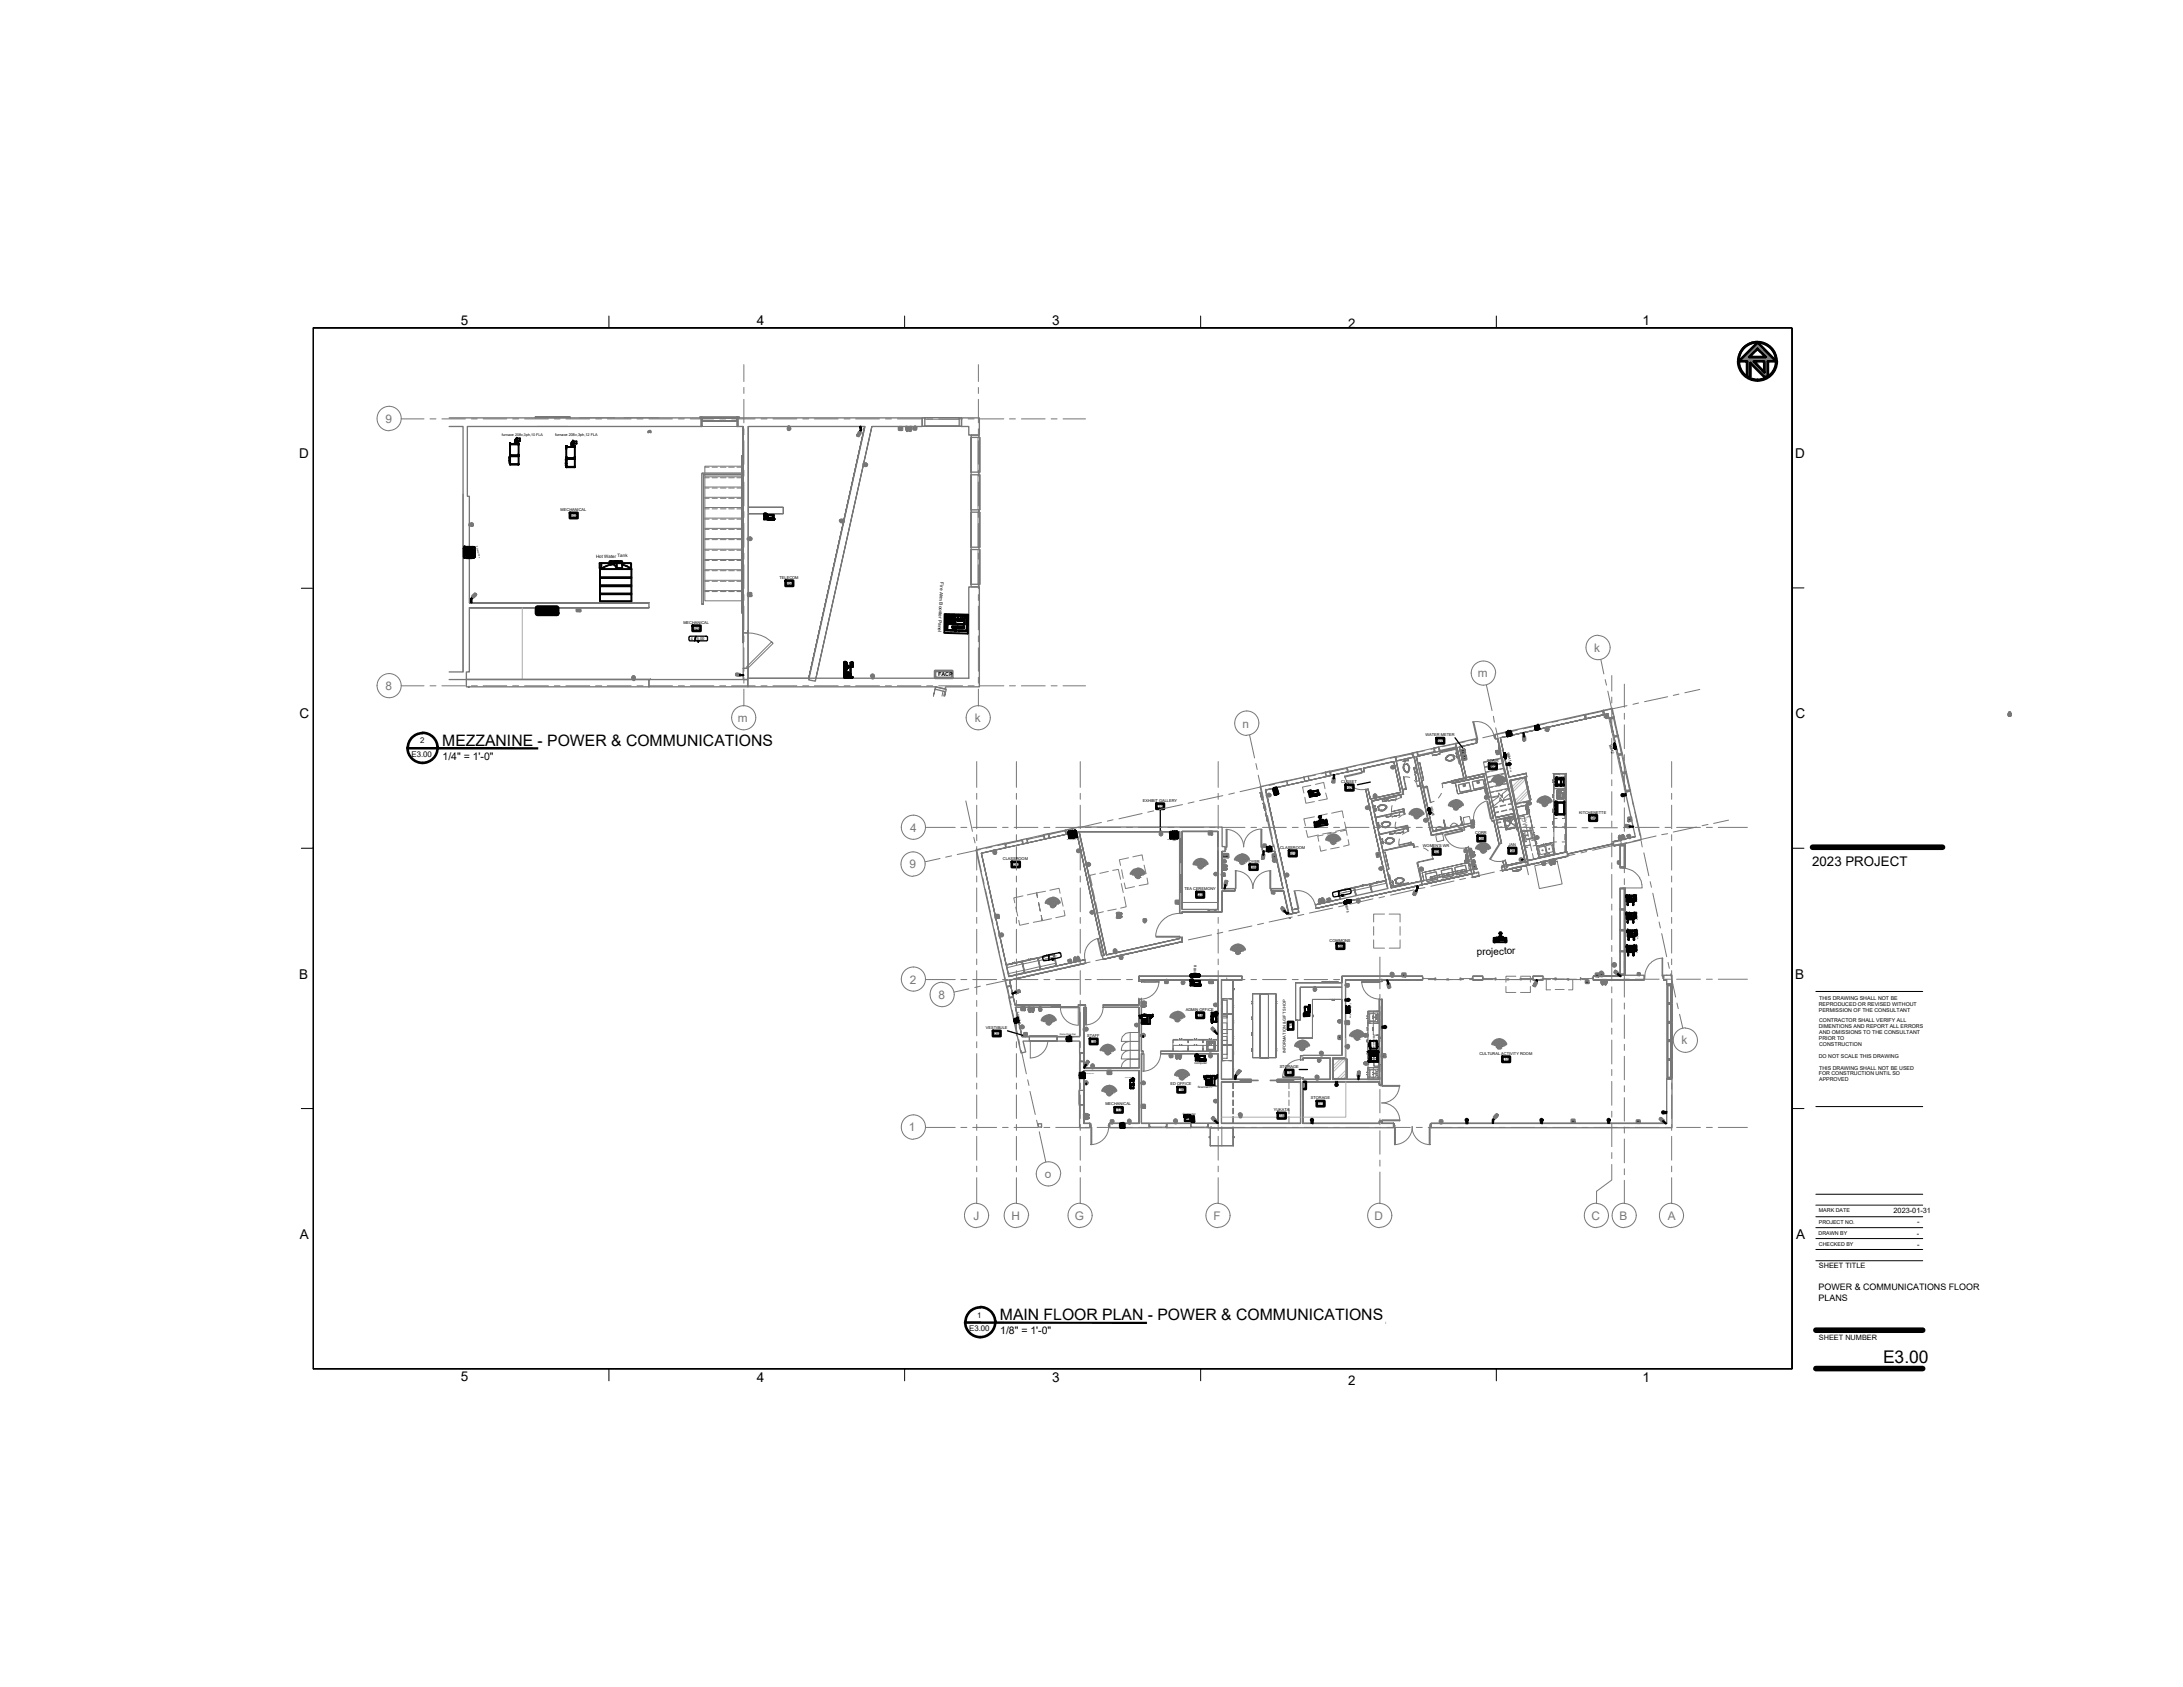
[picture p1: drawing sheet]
<svg xmlns="http://www.w3.org/2000/svg" width="279mm" height="216mm" viewBox="0 0 279 216" stroke-linecap="round" stroke-linejoin="round" font-family="sans-serif">
<defs><g id="words">
<text font-size="2.2" x="241" y="174.4">E3.00</text>
<g font-size="2">
<text x="56.6" y="95.5">MEZZANINE - POWER &amp; COMMUNICATIONS</text>
<text x="128" y="169">MAIN FLOOR PLAN - POWER &amp; COMMUNICATIONS</text>
</g>
<g font-size="1.7">
<text x="59" y="41.6">5</text>
<text x="96.9" y="41.6">4</text>
<text x="134.7" y="41.6">3</text>
<text x="210.2" y="41.6">1</text>
<text x="172.6" y="42">2</text>
<text x="38.3" y="58.6">D</text>
<text x="229.7" y="58.6">D</text>
<text x="38.3" y="91.9">C</text>
<text x="229.8" y="91.9">C</text>
<text x="231.9" y="110.9">2023 PROJECT</text>
<text x="38.3" y="125.2">B</text>
<text x="229.7" y="125.2">B</text>
<text x="38.4" y="158.6">A</text>
<text x="229.9" y="158.6">A</text>
<text x="59" y="176.8">5</text>
<text x="96.9" y="176.8">4</text>
<text x="134.7" y="176.8">3</text>
<text x="172.6" y="177.2">2</text>
<text x="210.2" y="176.8">1</text>
</g>
<g font-size="1.5" fill="#777">
<text x="49.4" y="54.1">9</text>
<text x="204" y="83.4">k</text>
<text x="49.4" y="88.3">8</text>
<text x="189.1" y="86.7">m</text>
<text x="94.4" y="92.4">m</text>
<text x="124.8" y="92.4">k</text>
<text x="159" y="93.1">n</text>
<text x="116.5" y="106.4">4</text>
<text x="116.4" y="111.1">9</text>
<text x="116.5" y="125.9">2</text>
<text x="120.1" y="127.8">8</text>
<text x="215.2" y="133.7">k</text>
<text x="116.3" y="144.8">1</text>
<text x="133.7" y="150.8">o</text>
<text x="124.6" y="156.1">J</text>
<text x="129.5" y="156.1">H</text>
<text x="137.6" y="156.1">G</text>
<text x="155.3" y="156.1">F</text>
<text x="175.9" y="156.1">D</text>
<text x="203.7" y="156.1">C</text>
<text x="207.3" y="156.1">B</text>
<text x="213.4" y="156.1">A</text>
</g>
<g font-size="1.3">
<text x="56.6" y="97.3">1/4&quot; = 1'-0&quot;</text>
<text x="189" y="122.2" transform="rotate(-1 189 122.2)">projector</text>
<text x="128" y="170.8">1/8&quot; = 1'-0&quot;</text>
</g>
<g font-size="1.1">
<text x="232.7" y="165.1">POWER &amp; COMMUNICATIONS FLOOR</text>
<text x="232.7" y="166.5">PLANS</text>
</g>
<g font-size="1">
<text x="53.8" y="95.1">2</text>
<text x="52.7" y="96.8">E3.00</text>
<text x="124" y="170.3">E3.00</text>
<text x="125.1" y="168.6">1</text>
</g>
<g font-size=".9">
<text x="242.4" y="155.3">2023-01-31</text>
<text x="245.3" y="158.2">-</text>
<text x="245.4" y="159.5">-</text>
<text x="245.4" y="156.7">-</text>
<text x="232.8" y="162.3">SHEET TITLE</text>
<text x="232.8" y="171.5">SHEET NUMBER</text>
</g>
<text font-size=".8" fill="#777" x="194.7" y="104.7" transform="rotate(77 194.7 104.7)">DW</text>
<g font-size=".7">
<text x="120.1" y="86.5">FACP</text>
<text x="232.8" y="128.7">REPRODUCED OR REVISED WITHOUT</text>
<text x="232.8" y="129.5">PERMISSION OF THE CONSULTANT</text>
<text x="232.8" y="131.6">DIMENTIONS AND REPORT ALL ERRORS</text>
<text x="232.8" y="127.9">THIS DRAWING SHALL NOT BE</text>
<text x="232.8" y="130.8">CONTRACTOR SHALL VERIFY ALL</text>
<text x="232.8" y="133.2">PRIOR TO</text>
<text x="232.8" y="135.4">DO NOT SCALE THIS DRAWING</text>
<text x="232.8" y="137.6">FOR CONSTRUCTION UNTIL SO</text>
<text x="232.8" y="132.3">AND OMISSIONS TO THE CONSULTANT</text>
<text x="232.8" y="133.9">CONSTRUCTION</text>
<text x="232.8" y="136.9">THIS DRAWING SHALL NOT BE USED</text>
<text x="232.8" y="138.4">APPROVED</text>
<text x="232.8" y="155.2">MARK DATE</text>
<text x="232.7" y="158">DRAWN BY</text>
<text x="232.8" y="159.4">CHECKED BY</text>
<text x="232.8" y="156.7">PROJECT NO.</text>
</g>
<g font-size=".6">
<text x="76.3" y="71.4" transform="rotate(-2 76.3 71.4)">Hot Water Tank</text>
<text x="120.4" y="74.5" transform="rotate(93 120.4 74.5)">Fire Alrm Booster Panel</text>
</g>
<g font-size=".5">
<text x="64.2" y="55.8">furnace 208v,3ph,10 FLA</text>
<text x="71" y="55.8">furnace 208v,3ph,12 FLA</text>
<text x="71.8" y="65.4">MECHANICAL</text>
<text x="73" y="66.1">203</text>
<text x="99.8" y="74.1">TELECOM</text>
<text x="100.6" y="74.8">204</text>
<text x="87.5" y="79.8">MECHANICAL</text>
<text x="88.4" y="81.9">4 E5.00</text>
<text x="88.7" y="80.6">203</text>
<text x="182.5" y="94.2">WATER METER</text>
<text x="183.9" y="95">107</text>
<text x="206" y="95.3" transform="rotate(74 206 95.3)">BBH2</text>
<text x="171.7" y="100.2">CLOSET</text>
<text x="172.2" y="101">102</text>
<text x="190.3" y="97.5">STAIR</text>
<text x="190.6" y="98.3">200</text>
<text x="192.8" y="96.3" transform="rotate(75 192.8 96.3)">BBH1</text>
<text x="146.3" y="102.6">EXHIBIT GALLERY</text>
<text x="148" y="103.3">122</text>
<text x="188.8" y="106.7">CORR</text>
<text x="189.1" y="107.5">105</text>
<text x="202.1" y="104.1">KITCHENETTE</text>
<text x="203.4" y="104.9">108</text>
<text x="128.4" y="110.1">CLASSROOM</text>
<text x="129.5" y="110.8">121</text>
<text x="151.6" y="113.9">TEA CEREMONY</text>
<text x="159.5" y="110.4">FOYER</text>
<text x="160" y="111.1">100</text>
<text x="163.8" y="108.6">CLASSROOM</text>
<text x="165" y="109.4">101</text>
<text x="182.1" y="108.4">WOMEN'S WR</text>
<text x="183.4" y="109.2">103</text>
<text x="193.1" y="108.3">JAN</text>
<text x="193.1" y="109.1">106</text>
<text x="153.1" y="114.7">123</text>
<text x="170.9" y="114.7" transform="rotate(-14 170.9 114.7)">-</text>
<text x="171.9" y="114.4" transform="rotate(-9 171.9 114.4)">---</text>
<text x="133.8" y="122.8" transform="rotate(-14 133.8 122.8)">-</text>
<text x="134.8" y="122.6" transform="rotate(-10 134.8 122.6)">---</text>
<text x="170.2" y="120.5">COMMONS</text>
<text x="171.1" y="121.3">109</text>
<text x="126.2" y="131.7">VESTIBULE</text>
<text x="151.8" y="129.3">ADMIN OFFICE</text>
<text x="153.1" y="130.1">119</text>
<text x="165.4" y="131.8" transform="rotate(-90 165.4 131.8)">113</text>
<text x="127.1" y="132.4">120</text>
<text x="139.1" y="132.7">STAFF</text>
<text x="139.5" y="133.5">118</text>
<text x="163.8" y="136.7">STORAGE</text>
<text x="164.6" y="134.8" transform="rotate(-90 164.6 134.8)">INFORMATION &amp; GIFT SHOP</text>
<text x="164.6" y="137.4">114</text>
<text x="189.4" y="135">CULTURAL ACTIVITY ROOM</text>
<text x="192.3" y="135.7">110</text>
<text x="141.5" y="141.4">MECHANICAL</text>
<text x="142.7" y="142.2">117</text>
<text x="149.8" y="138.9">ED OFFICE</text>
<text x="150.7" y="139.7">116</text>
<text x="163" y="142.2">YUKATA</text>
<text x="163.5" y="143">115</text>
<text x="167.8" y="140.6">STORAGE</text>
<text x="168.5" y="141.4">111</text>
</g>
<g font-size=".4">
<text x="183" y="103.3" transform="rotate(75 183 103.3)">BBH8</text>
<text x="172.2" y="115.7" transform="rotate(79 172.2 115.7)">BBH6</text>
<text x="152.8" y="123.5" transform="rotate(92 152.8 123.5)">BBH7</text>
<text x="152.9" y="136.2">Computer</text>
<text x="151.4" y="142.7">Computer</text>
<text x="153.3" y="139.2" transform="rotate(-1 153.3 139.2)">Scanner/Printer</text>
</g>
<g font-size=".3">
<text x="61" y="69.9" transform="rotate(77 61 69.9)">Exhaust Fan</text>
<text x="187.4" y="96.3" transform="rotate(-106 187.4 96.3)">FS</text>
<text x="187.6" y="97.1" transform="rotate(-97 187.6 97.1)">TS</text>
<text x="154.9" y="106.8">I</text>
<text x="208.5" y="104.8" transform="rotate(90 208.5 104.8)">I</text>
<text x="156.6" y="109.6">ANN</text>
<text x="163" y="109.5" transform="rotate(90 163 109.5)">I</text>
<text x="176.3" y="109.4" transform="rotate(63 176.3 109.4)">I</text>
<text x="188.6" y="110.9" transform="rotate(90 188.6 110.9)">I</text>
<text x="203" y="125.7">m</text>
<text x="204.3" y="124.9">m</text>
<text x="204.9" y="124.7">PA</text>
<text x="206.5" y="123.6">LS</text>
<text x="130.2" y="129.6" transform="rotate(77 130.2 129.6)">Exhaust Fan</text>
<text x="172.8" y="128.4" transform="rotate(90 172.8 128.4)">Coffee Machine</text>
<text x="135.6" y="132.5">Force Flow Fan</text>
<text x="175.8" y="132.6" transform="rotate(90 175.8 132.6)">Microwave</text>
<text x="201.3" y="143.6">m</text>
<text x="209.6" y="143.7">m</text>
</g>
<g font-size=".2">
<text x="193.2" y="98" transform="rotate(75 193.2 98)">30 Amp</text>
<text x="198.9" y="99.5">Water Purifier</text>
<text x="209.4" y="114.4" transform="rotate(88 209.4 114.4)">CU 14FLA</text>
<text x="209.5" y="116.7" transform="rotate(88 209.5 116.7)">CU 14FLA</text>
<text x="209.5" y="119" transform="rotate(88 209.5 119)">CU 39 FLA</text>
<text x="209.4" y="121" transform="rotate(88 209.4 121)">CU 37FLA</text>
</g>
</g></defs>
<!-- layer: PDF_Solid Fills -->
<g fill="#7f7f7f" stroke="#7f7f7f" stroke-width=".13">
<path d="M222.6 46.2h.1z"/>
<path d="M223.7 45.7h2.4z"/>
<path d="M223.6 45.8h2.7z"/>
<path d="M223.3 45.9h3.3z"/>
<path d="M222.8 46.1h4.2z"/>
<path d="M222.5 46.2h4.8z"/>
<path d="M224.9 43.9l.8 .7zM224.9 43.9l.8 .7h-1.5z"/>
<path d="M225 44.6l1.8 1.1-1.1-1.1zM225 44.6l1.8 1.1h-.8z"/>
<path d="M224.2 44.6l-.3 1.1 1-1.1zM224.2 44.6l-.3 1.1h-.8z"/>
<path d="M226 45.7h.8zM226 45.7h.8z"/>
<path d="M226.1 45.7h.7zM226.1 45.7h.7z"/>
<path d="M223.1 45.7h.8zM223.1 45.7h.7z"/>
<path d="M226.1 45.7h.7zM226.1 45.7h.7z"/>
<path d="M223.1 45.7h.7zM223.1 45.7h.7z"/>
<path d="M226.1 45.7h.7zM226.1 45.7h.7z"/>
<path d="M223.1 45.7h.7zM223.1 45.7h.7z"/>
<path d="M226.1 45.7h.7zM226.1 45.7h.7z"/>
<path d="M223.1 45.7h.7zM223 45.7h.7z"/>
<path d="M226.1 45.7h.7zM226.1 45.7h.7z"/>
<path d="M223 45.7h.7zM223 45.7h.7z"/>
<path d="M226.1 45.7l.8 .1zM226.1 45.7l.8 .1z"/>
<path d="M223 45.7l.7 .1zM223 45.7l.7 .1z"/>
<path d="M226.2 45.8h.7zM226.2 45.8h.7z"/>
<path d="M223 45.8h.6zM223 45.8h.7z"/>
<path d="M226.2 45.8h.7zM226.2 45.8h.7z"/>
<path d="M223 45.8h.6zM223 45.8h.6z"/>
<path d="M226.3 45.8h.6zM226.3 45.8h.6z"/>
<path d="M223 45.8h.6zM223 45.8h.6z"/>
<path d="M226.3 45.8h.6zM226.3 45.8h.6z"/>
<path d="M223 45.8h.6zM223 45.8h.6z"/>
<path d="M226.3 45.8h.6zM226.3 45.8h.6z"/>
<path d="M223 45.8h.5zM223 45.8h.6z"/>
<path d="M226.3 45.8h.6zM226.3 45.8h.6z"/>
<path d="M223 45.8h.5zM222.9 45.8h.6z"/>
<path d="M226.4 45.8l.5 .1zM226.4 45.8l.5 .1z"/>
<path d="M222.9 45.8h.6zM222.9 45.8l.6 .1z"/>
<path d="M226.4 45.9h.5zM226.4 45.9h.5z"/>
<path d="M222.9 45.9h.5zM222.9 45.9h.6z"/>
<path d="M226.4 45.9h.5zM226.4 45.9h.5z"/>
<path d="M222.9 45.9h.5zM222.9 45.9h.5z"/>
<path d="M226.4 45.9h.6zM226.4 45.9h.6z"/>
<path d="M222.9 45.9h.5zM222.9 45.9h.5z"/>
<path d="M226.5 45.9h.5zM226.5 45.9h.5z"/>
<path d="M222.9 45.9h.5zM222.9 45.9h.5z"/>
<path d="M226.5 45.9h.5zM226.5 45.9h.5z"/>
<path d="M222.9 45.9h.5zM222.9 45.9h.5z"/>
<path d="M226.5 45.9h.5zM226.5 45.9h.5z"/>
<path d="M222.9 45.9h.5zM222.9 45.9h.4z"/>
<path d="M226.6 45.9h.4zM226.6 45.9h.4z"/>
<path d="M222.8 45.9h.5zM222.8 45.9h.5z"/>
<path d="M226.6 45.9h.4zM226.6 45.9h.4z"/>
<path d="M222.8 45.9h.4zM222.8 45.9h.5z"/>
<path d="M226.6 45.9h.4zM226.6 45.9h.4z"/>
<path d="M222.8 45.9h.4zM222.8 45.9h.4z"/>
<path d="M226.7 45.9h.3zM226.7 45.9h.3z"/>
<path d="M222.8 45.9h.4zM222.8 45.9h.4z"/>
<path d="M226.7 45.9l.4 .1zM226.7 45.9l.4 .1z"/>
<path d="M222.8 45.9l.4 .1zM222.8 45.9l.4 .1z"/>
<path d="M226.7 46h.4zM226.7 46h.4z"/>
<path d="M222.8 46h.3zM222.8 46h.4z"/>
<path d="M226.7 46h.4zM226.7 46h.4z"/>
<path d="M222.8 46h.3zM222.8 46h.3z"/>
<path d="M226.8 46h.3zM226.8 46h.3z"/>
<path d="M222.8 46h.3zM222.8 46h.3z"/>
<path d="M226.8 46h.3zM226.8 46h.3z"/>
<path d="M222.8 46h.3zM222.8 46h.3z"/>
<path d="M226.8 46h.3zM226.8 46h.3z"/>
<path d="M222.8 46h.2zM222.8 46h.3z"/>
<path d="M226.9 46h.2zM226.9 46h.2z"/>
<path d="M222.8 46h.2zM222.7 46h.3z"/>
<path d="M226.9 46l.3 .1zM226.9 46l.3 .1z"/>
<path d="M222.7 46h.3zM222.7 46l.3 .1z"/>
<path d="M226.9 46.1h.3zM226.9 46.1h.3z"/>
<path d="M222.7 46.1h.2zM222.7 46.1h.3z"/>
<path d="M226.9 46.1h.3zM226.9 46.1h.3z"/>
<path d="M222.7 46.1h.2zM222.7 46.1h.2z"/>
<path d="M227 46.1h.2zM227 46.1h.2z"/>
<path d="M222.7 46.1h.2zM222.7 46.1h.2z"/>
<path d="M227 46.1h.2zM227 46.1h.2z"/>
<path d="M222.7 46.1h.1zM222.7 46.1h.2z"/>
<path d="M227 46.1h.2zM227 46.1h.2z"/>
<path d="M222.7 46.1h.1zM222.7 46.1h.1z"/>
<path d="M227 46.1h.2zM227 46.1h.2z"/>
<path d="M222.7 46.1h.1zM222.6 46.1h.2z"/>
<path d="M227.1 46.1l.1 .1zM227.1 46.1l.1 .1z"/>
<path d="M222.6 46.1h.2zM222.6 46.1l.2 .1z"/>
<path d="M227.1 46.2h.1zM227.1 46.2h.1z"/>
<path d="M222.6 46.2h.1zM222.6 46.2h.2z"/>
<path d="M222.6 46.2h.1zM222.6 46.2h.1z"/>
<path d="M222.6 46.2h.1zM222.6 46.2h.1z"/>
<path d="M227.2 46.2h.1zM227.2 46.2h.1z"/>
<path d="M227.2 46.2h.1zM227.2 46.2h.1z"/>
<path d="M223.8 45.7h2.3zM223.8 45.7h2.3z"/>
<path d="M223.8 45.7h2.3zM223.8 45.7h2.3zM223.8 45.7h2.3zM223.8 45.7h2.3z"/>
<path d="M223.8 45.7h2.3zM223.7 45.7h2.4zM223.7 45.7h2.4z"/>
<path d="M223.7 45.7l2.5 .1zM223.7 45.7l2.5 .1z"/>
<path d="M223.7 45.8h2.5zM223.6 45.8h2.6z"/>
<path d="M223.6 45.8h2.7zM223.6 45.8h2.7z"/>
<path d="M223.6 45.8h2.7zM223.6 45.8h2.7z"/>
<path d="M223.6 45.8h2.7zM223.6 45.8h2.7zM223.5 45.8h2.8z"/>
<path d="M223.5 45.8h2.9zM223.5 45.8h2.9z"/>
<path d="M223.5 45.8l2.9 .1zM223.5 45.8l2.9 .1z"/>
<path d="M223.5 45.9h2.9zM223.4 45.9h3zM223.4 45.9h3zM223.4 45.9h3z"/>
<path d="M223.4 45.9h3.1zM223.4 45.9h3.1z"/>
<path d="M223.4 45.9h3.1zM223.4 45.9h3.1zM223.4 45.9h3.1zM223.4 45.9h3.1z"/>
<path d="M223.4 45.9h3.2zM223.4 45.9h3.2z"/>
<path d="M223.3 45.9h3.3zM223.3 45.9h3.3zM223.2 45.9h3.4z"/>
<path d="M223.2 45.9h3.5zM223.2 45.9h3.5z"/>
<path d="M223.2 45.9h3.5zM223.2 45.9h3.5z"/>
<path d="M223.2 45.9l3.5 .1zM223.2 45.9l3.5 .1z"/>
<path d="M223.2 46h3.5zM223.1 46h3.6z"/>
<path d="M223.1 46h3.7zM223.1 46h3.7z"/>
<path d="M223.1 46h3.7zM223.1 46h3.7z"/>
<path d="M223.1 46h3.7zM223.1 46h3.7z"/>
<path d="M223.1 46h3.8zM223 46h3.9zM223 46h3.9zM223 46h3.9z"/>
<path d="M223 46l3.9 .1zM223 46l3.9 .1z"/>
<path d="M223 46.1h3.9zM222.9 46.1h4z"/>
<path d="M222.9 46.1h4.1zM222.9 46.1h4.1z"/>
<path d="M222.9 46.1h4.1zM222.9 46.1h4.1z"/>
<path d="M222.9 46.1h4.1zM222.8 46.1h4.2zM222.8 46.1h4.2z"/>
<path d="M222.8 46.1h4.3zM222.8 46.1h4.3z"/>
<path d="M222.8 46.1l4.3 .1zM222.8 46.1l4.3 .1z"/>
<path d="M222.8 46.2h4.4zM222.7 46.2h4.5zM222.7 46.2h4.5zM222.7 46.2h4.5z"/>
<path d="M222.7 46.2h4.5zM222.7 46.2h4.5z"/>
<path d="M222.7 46.2h4.5zM222.7 46.2h4.5z"/>
<path d="M222.6 46.2h4.6zM222.6 46.2h4.6z"/>
<path d="M222.6 46.2h4.7zM222.6 46.2h4.7zM222.6 46.2h4.7zM222.6 46.2h4.7z"/>
<path d="M222.6 46.2h4.7zM222.6 46.2h4.7z"/>
<path d="M222.5 46.2h4.8zM222.5 46.2h4.8zM222.5 46.2h4.8zM222.5 46.2h4.8zM222.5 46.2h4.8z"/>
<path d="M223.6 46.2l1.1 .3-.2-.3zM223.6 46.2l1.1 .3h-1.1z"/>
<path d="M224.1 46.5l1.7 1.1-1.1-1.1zM224.1 46.5l1.7 1.1h-.6z"/>
<path d="M225.8 46.2l.4 1.4v-1.4zM225.8 46.2l.4 1.4h-.4z"/>
<path d="M225.2 47.6h.6zM225.2 47.6h.6z"/>
<path d="M225.2 47.6l1 .6v-.6zM225.2 47.6l1 .6h-.4z"/>
<path d="M223.6 46.5l.4 1.7v-1.7zM223.6 46.5l.4 1.7h-.4z"/>
</g>
<g fill="#fff" stroke="#fff" stroke-width=".13">
<path d="M88.3 82h.6z"/>
<path d="M172.4 113.8h.4z"/>
<path d="M172.3 113.8h.5z"/>
<path d="M172.2 113.8h.6z"/>
<path d="M172 113.9h.9z"/>
<path d="M171.9 113.9h1z"/>
<path d="M171.8 113.9h1.1z"/>
<path d="M171.7 114h1.2z"/>
<path d="M171.6 114h1.3z"/>
<path d="M171.3 114.7h.2z"/>
<path d="M171.2 114.1h.2z"/>
<path d="M171.3 114.1h.1z"/>
<path d="M171.1 114.1h.3z"/>
<path d="M171 114.1h.4z"/>
<path d="M170.9 114.1h.5z"/>
<path d="M170.8 114.1h.6z"/>
<path d="M170.7 114.8h.1z"/>
<path d="M170.7 114.8h.2z"/>
<path d="M135.5 121.9h.2z"/>
<path d="M135.3 122h.4z"/>
<path d="M135.1 122h.7z"/>
<path d="M135 122.1h.8z"/>
<path d="M134.9 122.1h.9z"/>
<path d="M134.7 122.1h1.1z"/>
<path d="M134.6 122.1h1.2z"/>
<path d="M134.5 122.1h1.3z"/>
<path d="M134.1 122.2h.1z"/>
<path d="M133.9 122.3h.3z"/>
<path d="M133.7 122.3h.5z"/>
<path d="M133.6 122.4h.6z"/>
<path d="M133.6 123h.2z"/>
<path d="M195.1 99.5h.1z"/>
<path d="M194.9 99.6h.3z"/>
<path d="M194.8 99.6h.4z"/>
<path d="M194.5 99.7h.7z"/>
<path d="M194.4 99.7h.8z"/>
<path d="M194.3 99.7h.9z"/>
<path d="M194.2 99.8h1z"/>
<path d="M194.1 99.8h1.1z"/>
<path d="M194 99.8h1.2z"/>
<path d="M193.8 99.8h1.4z"/>
<path d="M193.7 99.8h1.5z"/>
<path d="M193.6 99.9h1.6z"/>
<path d="M193.5 99.9h1.7z"/>
<path d="M205.4 125.7h.1z"/>
<path d="M205.1 125.7h.1z"/>
<path d="M205 125.7h.3z"/>
<path d="M150.7 135.2h.1z"/>
<path d="M89.1 81.4l1.4 .1zM89.1 81.4l1.4 .1z"/>
<path d="M89 81.5h1.5zM89 81.5h1.5z"/>
<path d="M89 81.5h1.6zM89 81.5h1.6zM89 81.5h1.6zM89 81.5h1.6zM89 81.5h1.6zM89 81.5h1.6z"/>
<path d="M89 81.5h1.6zM89 81.5h1.6zM89 81.5h1.6zM89 81.5h1.6z"/>
<path d="M89 81.5l1.6 .1zM89 81.6h1.6z"/>
<path d="M89 81.6l1.6 .1v-.1zM89 81.6l1.6 .1h-1.6z"/>
<path d="M89 81.7h1.6zM89 81.7h1.6z"/>
<path d="M89 81.7l1.6 .1zM89 81.7l1.6 .1zM88.9 81.8h1.7zM88.9 81.8h1.7z"/>
<path d="M88.9 81.8h1.7zM88.9 81.8h1.7h-1.7z"/>
<path d="M88.9 81.8l1.7 .1zM88.9 81.8l1.7 .1zM88.9 81.9h1.7zM88.9 81.9h1.7z"/>
<path d="M88.9 81.9h1.7zM88.9 81.9h1.7zM88.9 81.9h1.7zM88.9 81.9h1.7z"/>
<path d="M88.9 81.9h1.7zM88.9 81.9l1.6 .1z"/>
<path d="M88.9 82h1.6zM88.9 82h1.6z"/>
<path d="M88.9 82h1.5zM88.9 82h1.5zM88.9 82h1.6z"/>
<path d="M88.3 81.4h.8zM88.3 81.4l.7 .1zM88.2 81.5h.8z"/>
<path d="M88.3 81.5h.7zM88.2 81.5h.8zM88.2 81.5h.8z"/>
<path d="M88.2 81.5h.8zM88.2 81.5h.8zM88.2 81.5h.8zM88.2 81.5h.8z"/>
<path d="M88.2 81.5h.8zM88.2 81.5h.8z"/>
<path d="M88.2 81.5h.8zM88.2 81.5h.8zM88.2 81.5h.8zM88.2 81.5h.8z"/>
<path d="M88.2 81.5h.8zM88.2 81.5l.8 .1z"/>
<path d="M88.2 81.6l.8 .1v-.1zM88.2 81.6l.8 .1h-.8z"/>
<path d="M88.2 81.7h.8zM88.2 81.7h.8z"/>
<path d="M88.2 81.7h.8zM88.2 81.7l.7 .1zM88.2 81.8h.7zM88.2 81.8h.7z"/>
<path d="M88.2 81.8h.7zM88.2 81.8h.7h-.7z"/>
<path d="M88.2 81.8h.7zM88.2 81.8l.7 .1zM88.2 81.9h.7zM88.2 81.9h.7z"/>
<path d="M88.2 81.9h.7zM88.2 81.9h.7z"/>
<path d="M88.2 81.9h.7zM88.2 81.9h.7z"/>
<path d="M88.2 81.9l.7 .1zM88.2 81.9l.7 .1zM88.2 82h.7zM88.2 82h.7zM88.2 82h.7zM88.2 82h.7z"/>
<path d="M88.3 82h.6zM88.3 82h.6zM88.3 82h.6zM88.3 82h.6zM88.3 82h.6zM88.3 82h.6z"/>
<path d="M172.7 113.7l.1 .1zM172.7 113.7l.1 .1z"/>
<path d="M172.6 113.8h.2zM172.6 113.8h.2zM172.6 113.8h.2zM172.6 113.8h.2z"/>
<path d="M172.6 113.8h.2zM172.5 113.8h.3z"/>
<path d="M172.5 113.8h.3zM172.5 113.8h.3zM172.4 113.8h.4z"/>
<path d="M172.4 113.8h.4zM172.3 113.8h.5zM172.3 113.8h.5z"/>
<path d="M172.3 113.8h.5zM172.3 113.8h.5zM172.2 113.8h.6z"/>
<path d="M172.2 113.8h.6zM172.2 113.8h.6zM172.1 113.8h.7z"/>
<path d="M172.1 113.8l.8 .1zM172 113.9h.9zM172 113.9h.9z"/>
<path d="M172 113.9h.9zM171.9 113.9h1zM171.9 113.9h1z"/>
<path d="M171.9 113.9h1zM171.9 113.9h1zM171.8 113.9h1.1z"/>
<path d="M171.8 113.9h1.1zM171.7 113.9h1.2z"/>
<path d="M171.7 113.9l1.2 .1zM171.7 113.9l1.2 .1zM171.6 114h1.3z"/>
<path d="M171.6 114h1.3zM171.6 114h1.3zM171.5 114h1.4z"/>
<path d="M171.5 114h1.4zM171.5 114h1.4z"/>
<path d="M171.5 114h1.4zM171.4 114h1.5z"/>
<path d="M171.4 114l1.5 .1zM171.4 114l1.5 .1z"/>
<path d="M171.4 114.1h1.5zM171.4 114.1h1.5z"/>
<path d="M171.4 114.1l1.5 .1v-.1zM171.4 114.1l1.5 .1h-1.5z"/>
<path d="M171.4 114.2h1.5zM171.4 114.2l1.5 .1z"/>
<path d="M171.4 114.3h1.5zM171.4 114.3h1.4z"/>
<path d="M171.4 114.3h1.4zM171.4 114.3l1.4 .1z"/>
<path d="M171.4 114.4h1.4zM171.4 114.4h1.4z"/>
<path d="M171.4 114.4h1.3zM171.4 114.4h1.4z"/>
<path d="M171.4 114.4h1.3zM171.4 114.4h1.3z"/>
<path d="M171.4 114.4h1.3zM171.4 114.4h1.2z"/>
<path d="M171.4 114.4h1.2zM171.4 114.4h1.2z"/>
<path d="M171.4 114.4h1.1zM171.4 114.4h1.2z"/>
<path d="M171.4 114.4h1.1zM171.4 114.4h1.1z"/>
<path d="M171.4 114.4h1.1zM171.4 114.4h1z"/>
<path d="M171.3 114.4h1.1zM171.3 114.4h1.1z"/>
<path d="M171.3 114.4h1zM171.3 114.4h1.1z"/>
<path d="M171.3 114.4h1zM171.3 114.4h1z"/>
<path d="M171.3 114.4h1zM171.3 114.4l1 .1z"/>
<path d="M171.3 114.5h.9zM171.3 114.5h1z"/>
<path d="M171.3 114.5h.9zM171.3 114.5h.9z"/>
<path d="M171.3 114.5h.8zM171.3 114.5h.9z"/>
<path d="M171.3 114.5h.8zM171.3 114.5h.8z"/>
<path d="M171.3 114.5h.7zM171.3 114.5h.8z"/>
<path d="M171.3 114.5h.7zM171.3 114.5h.7z"/>
<path d="M171.3 114.5h.6zM171.3 114.5h.7z"/>
<path d="M171.3 114.5h.6zM171.3 114.5h.6z"/>
<path d="M171.3 114.5h.6zM171.3 114.5l.5 .1z"/>
<path d="M171.3 114.6h.5zM171.3 114.6h.5z"/>
<path d="M171.3 114.6h.4zM171.3 114.6h.5z"/>
<path d="M171.3 114.6h.4zM171.3 114.6h.4z"/>
<path d="M171.3 114.6h.4zM171.3 114.6h.4z"/>
<path d="M171.3 114.6h.3zM171.3 114.6h.4z"/>
<path d="M171.3 114.6h.3zM171.3 114.6h.3z"/>
<path d="M171.3 114.6h.2zM171.3 114.6h.3z"/>
<path d="M171.3 114.6h.2zM171.3 114.6l.2 .1zM171.3 114.7h.2zM171.3 114.7h.2z"/>
<path d="M171.2 114.1h.2zM171.2 114.1h.2zM171.2 114.1h.2z"/>
<path d="M171.2 114.1h.2zM171.2 114.1h.2zM171.1 114.1h.3z"/>
<path d="M171.1 114.1h.3zM171 114.1h.4zM171 114.1h.4z"/>
<path d="M171 114.1h.4zM170.9 114.1h.5z"/>
<path d="M170.9 114.1h.5zM170.9 114.1h.5zM170.8 114.1h.6z"/>
<path d="M170.8 114.1h.6zM170.8 114.1h.6zM170.7 114.1h.7z"/>
<path d="M170.7 114.1l.7 .1zM170.7 114.1l.7 .1zM170.7 114.2h.7zM170.7 114.2h.7z"/>
<path d="M170.7 114.2h.7zM170.6 114.2h.8zM170.6 114.2h.8zM170.6 114.2h.8z"/>
<path d="M170.6 114.2l.8 .1zM170.6 114.3h.8z"/>
<path d="M170.6 114.3h.8zM170.6 114.3h.8z"/>
<path d="M170.6 114.3l.8 .1zM170.6 114.3l.8 .1z"/>
<path d="M170.6 114.4h.8zM170.6 114.4h.8z"/>
<path d="M170.6 114.4h.8zM170.6 114.4h.7z"/>
<path d="M170.6 114.4l.7 .1zM170.6 114.4l.7 .1z"/>
<path d="M170.6 114.5h.7zM170.6 114.5h.7z"/>
<path d="M170.6 114.5l.7 .1zM170.6 114.5l.7 .1z"/>
<path d="M170.6 114.6h.7zM170.6 114.6h.7z"/>
<path d="M170.6 114.6l.7 .1zM170.6 114.6l.7 .1zM170.6 114.7h.7zM170.6 114.7h.7z"/>
<path d="M170.6 114.7h.7zM170.6 114.7h.7z"/>
<path d="M170.6 114.7h.6zM170.6 114.7h.7z"/>
<path d="M170.6 114.7h.6zM170.6 114.7h.6z"/>
<path d="M170.6 114.7h.6zM170.6 114.7h.6z"/>
<path d="M170.6 114.7h.6zM170.6 114.7h.5z"/>
<path d="M170.6 114.7h.5zM170.6 114.7h.5z"/>
<path d="M170.7 114.7h.3zM170.7 114.7h.4z"/>
<path d="M170.7 114.7h.3zM170.7 114.7h.3z"/>
<path d="M170.7 114.7h.3zM170.7 114.7h.2z"/>
<path d="M170.7 114.7h.2zM170.7 114.7l.2 .1z"/>
<path d="M135.6 121.9h.1zM135.6 121.9h.1zM135.5 121.9h.2z"/>
<path d="M135.5 121.9h.2zM135.4 121.9h.3z"/>
<path d="M135.4 121.9l.3 .1zM135.3 122h.4zM135.3 122h.4z"/>
<path d="M135.3 122h.4zM135.2 122h.5z"/>
<path d="M135.2 122h.6zM135.2 122h.6z"/>
<path d="M135.2 122h.6zM135.1 122h.7zM135 122h.8z"/>
<path d="M135 122h.8zM135 122h.8z"/>
<path d="M135 122l.8 .1zM135 122.1h.8zM134.9 122.1h.9z"/>
<path d="M134.9 122.1h.9zM134.9 122.1h.9zM134.8 122.1h1z"/>
<path d="M134.8 122.1h1zM134.7 122.1h1.1z"/>
<path d="M134.7 122.1h1.1zM134.7 122.1h1.1zM134.7 122.1h1.1z"/>
<path d="M134.7 122.1h1.1zM134.6 122.1h1.2zM134.6 122.1h1.2z"/>
<path d="M134.6 122.1h1.2zM134.6 122.1h1.2zM134.5 122.1h1.3z"/>
<path d="M134.5 122.1h1.3zM134.5 122.1h1.3zM134.4 122.1h1.4z"/>
<path d="M134.4 122.1l1.4 .1zM134.4 122.1l1.4 .1zM134.2 122.2h1.6z"/>
<path d="M134.4 122.2h1.4zM134.2 122.2h1.6zM134.2 122.2h1.6z"/>
<path d="M134.2 122.2l1.6 .1v-.1zM134.2 122.2l1.6 .1h-1.6z"/>
<path d="M134.2 122.3h1.6zM134.2 122.3h1.6z"/>
<path d="M134.2 122.3l1.6 .1v-.1zM134.2 122.3l1.6 .1h-1.6zM134.2 122.4h1.6zM134.2 122.4h1.6z"/>
<path d="M134.2 122.4h1.6zM134.2 122.4h1.6z"/>
<path d="M134.2 122.4h1.6zM134.2 122.4l1.6 .1z"/>
<path d="M134.2 122.5h1.5zM134.2 122.5h1.6z"/>
<path d="M134.2 122.5h1.5zM134.2 122.5h1.4z"/>
<path d="M134.2 122.5h1.4zM134.2 122.5h1.4z"/>
<path d="M134.2 122.5h1.4zM134.2 122.5l1.3 .1z"/>
<path d="M134.2 122.6h1.2zM134.2 122.6h1.3z"/>
<path d="M134.2 122.6h1.2zM134.2 122.6h1.2z"/>
<path d="M134.2 122.6h1.1zM134.2 122.6h1.2z"/>
<path d="M134.2 122.6h1.1zM134.2 122.6h1.1z"/>
<path d="M134.2 122.6h1zM134.2 122.6h1.1z"/>
<path d="M134.2 122.6h1zM134.2 122.6h1z"/>
<path d="M134.2 122.6h1zM134.2 122.6l.9 .1z"/>
<path d="M134.2 122.7h.8zM134.2 122.7h.9z"/>
<path d="M134.2 122.7h.8zM134.2 122.7h.8z"/>
<path d="M134.2 122.7h.8zM134.2 122.7h.8z"/>
<path d="M134.2 122.7h.7zM134.2 122.7h.8z"/>
<path d="M134.2 122.7h.6zM134.2 122.7h.7z"/>
<path d="M134.2 122.7h.6zM134.2 122.7h.5z"/>
<path d="M134.2 122.7h.5zM134.2 122.7h.5z"/>
<path d="M134.2 122.7h.5zM134.2 122.7h.5z"/>
<path d="M134.2 122.7h.4zM134.2 122.7h.5z"/>
<path d="M134.2 122.7h.4zM134.2 122.7l.3 .1z"/>
<path d="M134.2 122.8h.3zM134.2 122.8h.3z"/>
<path d="M134.2 122.8h.3zM134.2 122.8h.3z"/>
<path d="M134.2 122.8h.3zM134.2 122.8h.2z"/>
<path d="M134.2 122.8h.1zM134.2 122.8h.1zM134.2 122.8h.2z"/>
<path d="M134.1 122.2h.1zM134.1 122.2h.1zM134 122.2h.2z"/>
<path d="M134 122.2l.2 .1zM133.9 122.3h.3zM133.9 122.3h.3z"/>
<path d="M133.9 122.3h.3zM133.9 122.3h.3zM133.8 122.3h.4z"/>
<path d="M133.8 122.3h.4zM133.7 122.3h.5zM133.7 122.3h.5z"/>
<path d="M133.7 122.3h.5zM133.6 122.3h.6z"/>
<path d="M133.6 122.3l.6 .1zM133.6 122.4h.6zM133.6 122.4h.6z"/>
<path d="M133.6 122.4h.6zM133.5 122.4h.7z"/>
<path d="M133.5 122.4h.7zM133.5 122.4h.7zM133.5 122.4h.7zM133.5 122.4h.7z"/>
<path d="M133.5 122.4h.7zM133.5 122.4h.7z"/>
<path d="M133.5 122.4l.7 .1zM133.4 122.5h.8z"/>
<path d="M133.4 122.5l.8 .1v-.1zM133.4 122.5l.8 .1h-.8z"/>
<path d="M133.4 122.6h.8zM133.4 122.6h.8z"/>
<path d="M133.5 122.6l.7 .1zM133.5 122.6l.7 .1z"/>
<path d="M133.5 122.7h.7zM133.5 122.7h.7z"/>
<path d="M133.5 122.7h.7zM133.5 122.7h.7z"/>
<path d="M133.5 122.7l.7 .1zM133.5 122.7l.7 .1z"/>
<path d="M133.5 122.8h.7zM133.5 122.8h.7zM133.5 122.8h.7zM133.5 122.8h.7z"/>
<path d="M133.5 122.8h.7zM133.5 122.8l.7 .1z"/>
<path d="M133.5 122.9h.6zM133.5 122.9h.7z"/>
<path d="M133.5 122.9h.6zM133.5 122.9h.6z"/>
<path d="M133.5 122.9h.6zM133.5 122.9h.5z"/>
<path d="M133.6 122.9h.4zM133.6 122.9h.4z"/>
<path d="M133.6 122.9h.3zM133.6 122.9h.4z"/>
<path d="M133.6 122.9h.3zM133.6 122.9h.3z"/>
<path d="M133.6 122.9h.3zM133.6 122.9h.3z"/>
<path d="M133.6 122.9h.3zM133.6 122.9l.2 .1z"/>
<path d="M133.6 123h.2zM133.6 123h.2z"/>
<path d="M133.6 123h.1zM133.6 123h.1z"/>
<path d="M195.1 99.5h.1zM195 99.5h.2z"/>
<path d="M195 99.5h.2zM195 99.5h.2z"/>
<path d="M195 99.5l.2 .1zM195 99.5l.2 .1zM194.9 99.6h.3z"/>
<path d="M194.9 99.6h.3zM194.8 99.6h.4z"/>
<path d="M194.8 99.6h.4zM194.8 99.6h.4zM194.7 99.6h.5z"/>
<path d="M194.7 99.6h.5zM194.7 99.6h.5zM194.7 99.6h.5zM194.6 99.6h.6z"/>
<path d="M194.6 99.6l.6 .1zM194.5 99.7h.7zM194.5 99.7h.7z"/>
<path d="M194.5 99.7h.7zM194.4 99.7h.8z"/>
<path d="M194.4 99.7h.8zM194.4 99.7h.8zM194.4 99.7h.8z"/>
<path d="M194.4 99.7h.8zM194.3 99.7h.9zM194.2 99.7h1z"/>
<path d="M194.2 99.7l1 .1zM194.2 99.7l1 .1zM194.1 99.8h1.1z"/>
<path d="M194.1 99.8h1.1zM194.1 99.8h1.1zM194.1 99.8h1.1z"/>
<path d="M194.1 99.8h1.1zM194.1 99.8h1.1zM193.9 99.8h1.3z"/>
<path d="M193.9 99.8h1.3zM193.8 99.8h1.4z"/>
<path d="M193.8 99.8h1.4zM193.8 99.8h1.4zM193.8 99.8h1.4z"/>
<path d="M193.8 99.8h1.4zM193.7 99.8h1.5zM193.7 99.8h1.5z"/>
<path d="M193.7 99.8l1.5 .1zM193.6 99.9h1.6zM193.5 99.9h1.7z"/>
<path d="M193.5 99.9h1.7zM193.5 99.9h1.7z"/>
<path d="M193.5 99.9h1.7zM193.5 99.9h1.7zM193.4 99.9h1.8z"/>
<path d="M193.4 99.9h1.8zM193.4 99.9h1.8zM193.4 99.9h1.8zM193.4 99.9h1.8z"/>
<path d="M193.4 99.9l1.8 .1zM193.4 99.9l1.8 .1zM193.4 100h1.8zM193.4 100h1.8z"/>
<path d="M193.4 100h1.9zM193.4 100h1.9z"/>
<path d="M193.4 100h1.9zM193.4 100h1.9z"/>
<path d="M193.4 100l1.9 .1zM193.4 100l1.9 .1z"/>
<path d="M193.4 100.1h1.9zM193.4 100.1h1.9zM193.4 100.1h1.9zM193.4 100.1h1.9z"/>
<path d="M193.4 100.1l1.9 .1zM193.4 100.1l1.9 .1z"/>
<path d="M193.4 100.2h1.9zM193.4 100.2h1.9z"/>
<path d="M193.4 100.2l1.9 .1zM193.4 100.2l1.9 .1z"/>
<path d="M193.5 100.3h1.8zM193.5 100.3h1.8z"/>
<path d="M193.5 100.3h1.8zM193.5 100.3h1.8zM193.5 100.3h1.8zM193.5 100.3h1.8z"/>
<path d="M193.5 100.3h1.8zM193.5 100.3h1.8zM193.5 100.3h1.8zM193.5 100.3h1.8z"/>
<path d="M193.5 100.3l1.8 .1zM193.5 100.3l1.8 .1zM193.5 100.4h1.8zM193.5 100.4h1.8z"/>
<path d="M193.5 100.4h1.9zM193.5 100.4h1.9z"/>
<path d="M193.5 100.4h1.9zM193.5 100.4h1.9z"/>
<path d="M193.5 100.4l1.9 .1zM193.5 100.4l1.9 .1zM193.5 100.5h1.9zM193.5 100.5h1.9z"/>
<path d="M193.5 100.5h1.9zM193.5 100.5h1.9zM193.5 100.5h1.9zM193.5 100.5h1.9z"/>
<path d="M193.5 100.5l1.9 .1zM193.5 100.5l1.9 .1z"/>
<path d="M193.5 100.6h1.9zM193.5 100.6h1.9z"/>
<path d="M193.5 100.6h1.9zM193.5 100.6h1.9z"/>
<path d="M193.5 100.6h1.9zM193.5 100.6h1.9z"/>
<path d="M193.5 100.6h1.9zM193.5 100.6h1.9z"/>
<path d="M193.5 100.6l1.9 .1zM193.5 100.6l1.9 .1zM193.5 100.7h1.9zM193.5 100.7h1.9z"/>
<path d="M193.5 100.7h1.9zM193.5 100.7h1.9z"/>
<path d="M193.5 100.7l1.9 .1zM193.5 100.7l1.9 .1zM193.5 100.8h1.9zM193.5 100.8h1.9z"/>
<path d="M193.5 100.8h2zM193.5 100.8h2z"/>
<path d="M193.6 100.8h1.9zM193.6 100.8h1.9z"/>
<path d="M193.6 100.8l1.9 .1zM193.6 100.8l1.9 .1zM193.6 100.9h1.9zM193.6 100.9h1.9z"/>
<path d="M193.6 100.9h1.9zM193.6 100.9h1.9zM193.6 100.9h1.9zM193.6 100.9h1.9z"/>
<path d="M193.6 100.9h1.9zM193.6 100.9h1.9zM193.6 100.9h1.9zM193.6 100.9h1.9z"/>
<path d="M193.6 100.9l1.9 .1zM193.6 100.9l1.9 .1zM193.6 101h1.9zM193.6 101h1.9z"/>
<path d="M193.6 101h1.9zM193.6 101h1.9z"/>
<path d="M193.6 101h1.9zM193.6 101h1.9z"/>
<path d="M193.6 101l1.9 .1zM193.6 101l1.9 .1zM193.6 101.1h1.9zM193.6 101.1h1.9z"/>
<path d="M193.6 101.1h1.9zM193.6 101.1h1.9zM193.6 101.1h1.9zM193.6 101.1h1.9z"/>
<path d="M193.6 101.1h1.9zM193.6 101.1h1.9z"/>
<path d="M193.6 101.1l1.9 .1zM193.6 101.1l1.9 .1zM193.6 101.2h1.9zM193.6 101.2h1.9z"/>
<path d="M193.7 101.2h1.8zM193.7 101.2h1.8zM193.7 101.2h1.8zM193.7 101.2h1.8z"/>
<path d="M193.7 101.2l1.8 .1zM193.7 101.2l1.8 .1zM193.7 101.3h1.8zM193.7 101.3h1.8z"/>
<path d="M193.7 101.3h1.8zM193.7 101.3h1.8z"/>
<path d="M193.7 101.3h1.9zM193.7 101.3h1.9z"/>
<path d="M193.7 101.3l1.9 .1zM193.7 101.3l1.9 .1z"/>
<path d="M193.7 101.4h1.9zM193.7 101.4h1.9z"/>
<path d="M193.7 101.4h1.9zM193.7 101.4h1.9z"/>
<path d="M193.7 101.4h1.9zM193.7 101.4h1.9zM193.7 101.4h1.9zM193.7 101.4h1.9z"/>
<path d="M193.7 101.4l1.9 .1zM193.7 101.4l1.9 .1zM193.7 101.5h1.9zM193.7 101.5h1.9z"/>
<path d="M193.7 101.5h1.9zM193.7 101.5h1.9zM193.7 101.5h1.9zM193.7 101.5h1.9z"/>
<path d="M193.7 101.5l1.9 .1zM193.7 101.5l1.9 .1z"/>
<path d="M193.8 101.6h1.8zM193.8 101.6h1.8z"/>
<path d="M193.8 101.6h1.8zM193.8 101.6h1.8zM193.8 101.6h1.8zM193.8 101.6h1.8z"/>
<path d="M193.8 101.6l1.8 .1zM193.8 101.6l1.8 .1zM193.8 101.7h1.8zM193.8 101.7h1.8z"/>
<path d="M193.8 101.7h1.8zM193.8 101.7h1.8zM193.8 101.7h1.8zM193.8 101.7h1.8z"/>
<path d="M193.8 101.7h1.9zM193.8 101.7h1.9z"/>
<path d="M193.8 101.7l1.9 .1zM193.8 101.7l1.9 .1zM193.8 101.8h1.9zM193.8 101.8h1.9z"/>
<path d="M193.8 101.8h1.9zM193.8 101.8h1.9zM193.8 101.8h1.9zM193.8 101.8h1.9z"/>
<path d="M193.8 101.8l1.9 .1zM193.8 101.8l1.9 .1zM193.8 101.9h1.9zM193.8 101.9h1.9z"/>
<path d="M193.8 101.9h1.9zM193.8 101.9h1.9z"/>
<path d="M193.8 101.9h1.9zM193.8 101.9h1.9z"/>
<path d="M193.8 101.9l1.9 .1zM193.8 101.9l1.9 .1zM193.8 102h1.9zM193.8 102h1.9z"/>
<path d="M193.8 102h1.9zM193.8 102h1.9z"/>
<path d="M193.8 102h1.9zM193.8 102h1.9zM193.8 102h1.9zM193.8 102h1.9z"/>
<path d="M193.8 102l1.9 .1zM193.8 102l1.9 .1zM193.8 102.1h1.9zM193.8 102.1h1.9z"/>
<path d="M193.8 102.1h1.9zM193.8 102.1h1.9zM193.8 102.1h1.9zM193.8 102.1h1.9z"/>
<path d="M193.8 102.1l1.9 .1zM193.8 102.1l1.9 .1z"/>
<path d="M193.9 102.2h1.8zM193.9 102.2h1.8z"/>
<path d="M193.9 102.2h1.8zM193.9 102.2h1.8zM193.9 102.2h1.8zM193.9 102.2h1.8z"/>
<path d="M193.9 102.2h1.8zM193.9 102.2h1.8zM193.9 102.2h1.8zM193.9 102.2h1.8z"/>
<path d="M193.9 102.2l1.9 .1zM193.9 102.2l1.9 .1z"/>
<path d="M193.9 102.3h1.9zM193.9 102.3h1.9zM193.9 102.3h1.9zM193.9 102.3h1.9z"/>
<path d="M193.9 102.3l1.9 .1zM193.9 102.3l1.9 .1zM193.9 102.4h1.9zM193.9 102.4h1.9z"/>
<path d="M193.9 102.4h1.9zM193.9 102.4h1.9zM193.9 102.4h1.9zM193.9 102.4h1.9z"/>
<path d="M193.9 102.4l1.9 .1zM193.9 102.4l1.9 .1z"/>
<path d="M193.9 102.5h1.8zM193.9 102.5h1.8z"/>
<path d="M193.9 102.5h1.8zM193.9 102.5h1.8z"/>
<path d="M193.9 102.5h1.8zM193.9 102.5h1.7z"/>
<path d="M193.9 102.5h1.7zM193.9 102.5h1.7z"/>
<path d="M193.9 102.5h1.6zM193.9 102.5h1.7z"/>
<path d="M193.9 102.5h1.6zM193.9 102.5h1.6z"/>
<path d="M194 102.5h1.5zM194 102.5h1.5z"/>
<path d="M194 102.5h1.4zM194 102.5h1.5z"/>
<path d="M194 102.5h1.3zM194 102.5h1.3zM194 102.5h1.3zM194 102.5h1.4z"/>
<path d="M194 102.5h1.3zM194 102.5l1.2 .1z"/>
<path d="M194 102.6h1.2zM194 102.6h1.2z"/>
<path d="M194 102.6h1.2zM194 102.6h1.2z"/>
<path d="M194 102.6h1.1zM194 102.6h1.2z"/>
<path d="M194 102.6h1.1zM194 102.6h1.1z"/>
<path d="M194 102.6h1.1zM194 102.6h1z"/>
<path d="M194 102.6h1zM194 102.6h1z"/>
<path d="M194 102.6h.9zM194 102.6h1z"/>
<path d="M194 102.6h.9zM194 102.6h.9z"/>
<path d="M194 102.6h.9zM194 102.6l.9 .1z"/>
<path d="M194 102.7h.8zM194 102.7h.9z"/>
<path d="M194 102.7h.7zM194 102.7h.8z"/>
<path d="M194 102.7h.7zM194 102.7h.7z"/>
<path d="M194 102.7h.7zM194 102.7h.6z"/>
<path d="M194 102.7h.6zM194 102.7h.6z"/>
<path d="M194 102.7h.5zM194 102.7h.6z"/>
<path d="M194 102.7h.5zM194 102.7l.5 .1z"/>
<path d="M194 102.8h.4zM194 102.8h.5z"/>
<path d="M194 102.8h.4zM194 102.8h.4z"/>
<path d="M194 102.8h.4zM194 102.8h.4z"/>
<path d="M194 102.8h.4zM194 102.8h.3z"/>
<path d="M194 102.8h.2zM194 102.8h.2zM194 102.8h.2zM194 102.8h.3z"/>
<path d="M194 102.8h.1zM194 102.8h.2z"/>
<path d="M194 102.8h.1zM194 102.8h.1zM194 102.8h.1z"/>
<path d="M170.6 135.5l1.7 2.5h-1.7zM170.6 135.5l1.7 2.5v-2.5z"/>
<path d="M128.4 109.6l3.2 .6h-3.2zM128.4 109.6l3.2 .6v-.6z"/>
<path d="M129.6 110.4l.8 .5h-.8zM129.6 110.4l.8 .5v-.5z"/>
<path d="M146.3 102.1l4.4 .6h-4.4zM146.3 102.1l4.4 .6v-.6z"/>
<path d="M148.1 102.9l.8 .6h-.8zM148.1 102.9l.8 .6v-.6z"/>
<path d="M189.4 134.5l6.7 .6h-6.7zM189.4 134.5l6.7 .6v-.6z"/>
<path d="M192.3 135.3l.9 .6h-.9zM192.3 135.3l.9 .6v-.6z"/>
<path d="M167.8 140.2l2.4 .6h-2.4zM167.8 140.2l2.4 .6v-.6z"/>
<path d="M168.6 140.9l.9 .6h-.9zM168.6 140.9l.9 .6v-.6z"/>
<path d="M163 141.7l2 .6h-2zM163 141.7l2 .6v-.6z"/>
<path d="M163.6 142.5l.9 .6h-.9zM163.6 142.5l.9 .6v-.6z"/>
<path d="M163.8 108.2l3.2 .5h-3.2zM163.8 108.2l3.2 .5v-.5z"/>
<path d="M165 108.9l.9 .6h-.9zM165 108.9l.9 .6v-.6z"/>
<path d="M164.1 127.8l.6 6.9h-.6zM164.1 127.8l.6 6.9v-6.9z"/>
<path d="M164.9 130.8l.6 .9h-.6zM164.9 130.8l.6 .9v-.9z"/>
<path d="M151.6 113.5l4 .5h-4zM151.6 113.5l4 .5v-.5z"/>
<path d="M153.2 114.2l.9 .6h-.9zM153.2 114.2l.9 .6v-.6z"/>
<path d="M159.6 110l1.7 .5h-1.7zM159.6 110l1.7 .5v-.5z"/>
<path d="M160 110.7l.9 .6h-.9zM160 110.7l.9 .6v-.6z"/>
<path d="M149.8 138.4l2.7 .6h-2.7zM149.8 138.4l2.7 .6v-.6z"/>
<path d="M150.7 139.2l.9 .6h-.9zM150.7 139.2l.9 .6v-.6z"/>
<path d="M151.8 128.9l3.6 .5h-3.6zM151.8 128.9l3.6 .5v-.5z"/>
<path d="M153.2 129.6l.8 .6h-.8zM153.2 129.6l.8 .6v-.6z"/>
<path d="M141.5 141l3.3 .5h-3.3zM141.5 141l3.3 .5v-.5z"/>
<path d="M142.7 141.7l.9 .6h-.9zM142.7 141.7l.9 .6v-.6z"/>
<path d="M190.3 97l1.5 .6h-1.5zM190.3 97l1.5 .6v-.6z"/>
<path d="M190.6 97.8l.9 .6h-.9zM190.6 97.8l.9 .6v-.6z"/>
<path d="M182.1 108l3.5 .5h-3.5zM182.1 108l3.5 .5v-.5z"/>
<path d="M183.4 108.7l.9 .6h-.9zM183.4 108.7l.9 .6v-.6z"/>
<path d="M193.1 107.8l.9 .6h-.9zM193.1 107.8l.9 .6v-.6z"/>
<path d="M193.1 108.6l.9 .5h-.9zM193.1 108.6l.9 .5v-.5z"/>
<path d="M188.8 106.3l1.5 .5h-1.5zM188.8 106.3l1.5 .5v-.5z"/>
<path d="M189.1 107l.9 .6h-.9zM189.1 107l.9 .6v-.6z"/>
<path d="M202.1 103.6v.6l3.5-.6zM202.1 104.2l3.5-.6v.6z"/>
<path d="M203.5 104.4v.6l.8-.6zM203.5 105l.8-.6v.6z"/>
<path d="M170.2 120.1l2.7 .5h-2.7zM170.2 120.1l2.7 .5v-.5z"/>
<path d="M171.1 120.8l.9 .6h-.9zM171.1 120.8l.9 .6v-.6z"/>
<path d="M139.2 132.3l1.6 .5h-1.6zM139.2 132.3l1.6 .5v-.5z"/>
<path d="M139.6 133l.8 .6h-.8zM139.6 133l.8 .6v-.6z"/>
<path d="M171.7 99.8l2 .5h-2zM171.7 99.8l2 .5v-.5z"/>
<path d="M172.3 100.5l.8 .6h-.8zM172.3 100.5l.8 .6v-.6z"/>
<path d="M116.5 109.8l.8 1.6h-.8zM116.5 109.8l.8 1.6v-1.6z"/>
<path d="M120.2 126.5l.8 1.7h-.8zM120.2 126.5l.8 1.7v-1.7z"/>
<path d="M116.5 124.5l.8 1.7h-.8zM116.5 124.5l.8 1.7v-1.7z"/>
<path d="M116.5 143.4l.8 1.7h-.8zM116.5 143.4l.8 1.7v-1.7z"/>
<path d="M133.8 149.4l.8 1.7h-.8zM133.8 149.4l.8 1.7v-1.7z"/>
<path d="M137.6 154.7l1.2 1.7h-1.2zM137.6 154.7l1.2 1.7v-1.7z"/>
<path d="M155.4 154.7l1 1.7h-1zM155.4 154.7l1 1.7v-1.7z"/>
<path d="M203.8 154.7v1.7l1.1-1.7zM204.9 154.7v1.7h-1.1z"/>
<path d="M116.5 105l.8 1.7h-.8zM116.5 105l.8 1.7v-1.7z"/>
<path d="M129.5 154.7l1.1 1.7h-1.1zM129.5 154.7l1.1 1.7v-1.7z"/>
<path d="M124.6 154.7l.8 1.7h-.8zM124.6 154.7l.8 1.7v-1.7z"/>
<path d="M213.4 154.7v1.7l1.1-1.7zM214.5 154.7v1.7h-1.1z"/>
<path d="M207.4 154.7v1.7l1-1.7zM208.4 154.7v1.7h-1z"/>
<path d="M159.2 91.8l.8 1.6h-.8zM159.2 91.8l.8 1.6v-1.6z"/>
<path d="M215.3 132.3v1.7l.8-1.7zM216.1 132.3v1.7h-.8z"/>
<path d="M204.2 82.1v1.6l.7-1.6zM204.9 82.1v1.6h-.7z"/>
<path d="M176.1 154.7l1 1.7h-1zM176.1 154.7l1 1.7v-1.7z"/>
<path d="M189.2 85.3l1.3 1.7h-1.3zM189.2 85.3l1.3 1.7v-1.7z"/>
<path d="M126.2 131.2l2.7 .6h-2.7zM126.2 131.2l2.7 .6v-.6z"/>
<path d="M127.1 132l.9 .6h-.9zM127.1 132l.9 .6v-.6z"/>
<path d="M163.8 136.2l2.5 .6h-2.5zM163.8 136.2l2.5 .6v-.6z"/>
<path d="M164.6 137l.9 .6h-.9zM164.6 137l.9 .6v-.6z"/>
<path d="M182.5 93.7l3.7 .6h-3.7zM182.5 93.7l3.7 .6v-.6z"/>
<path d="M183.9 94.5l.8 .6h-.8zM183.9 94.5l.8 .6v-.6z"/>
<path d="M71.8 64.9l3.3 .6h-3.3zM71.8 64.9l3.3 .6v-.6z"/>
<path d="M73 65.7l.9 .6h-.9zM73 65.7l.9 .6v-.6z"/>
<path d="M99.8 73.6l2.4 .6h-2.4zM99.8 73.6l2.4 .6v-.6z"/>
<path d="M100.6 74.4l.8 .5h-.8zM100.6 74.4l.8 .5v-.5z"/>
<path d="M87.5 79.3l3.3 .6h-3.3zM87.5 79.3l3.3 .6v-.6z"/>
<path d="M88.7 80.1l.9 .6h-.9zM88.7 80.1l.9 .6v-.6z"/>
<path d="M49.4 52.8l.8 1.6h-.8zM49.4 52.8l.8 1.6v-1.6z"/>
<path d="M49.4 86.9l.8 1.7h-.8zM49.4 86.9l.8 1.7v-1.7z"/>
<path d="M124.8 91.1l.8 1.6h-.8zM124.8 91.1l.8 1.6v-1.6z"/>
<path d="M94.5 91.1l1.3 1.6h-1.3zM94.5 91.1l1.3 1.6v-1.6z"/>
<path d="M232.8 127.3v.8l10.2-.8zM232.8 128.1l10.2-.8v.8z"/>
<path d="M232.8 128.1v.8l12.8-.8zM232.8 128.9l12.8-.8v.8z"/>
<path d="M232.8 128.9v.7l11.8-.7zM232.8 129.6l11.8-.7v.7z"/>
<path d="M232.8 130.2v.8l11.4-.8zM232.8 131l11.4-.8v.8z"/>
<path d="M232.9 131v.8l13.5-.8zM232.9 131.8l13.5-.8v.8z"/>
<path d="M232.8 131.8v.7l13.2-.7zM232.8 132.5l13.2-.7v.7z"/>
<path d="M232.8 132.5v.8l3.3-.8zM232.8 133.3l3.3-.8v.8z"/>
<path d="M232.8 133.3v.8l5.7-.8zM232.8 134.1l5.7-.8v.8z"/>
<path d="M232.8 134.8v.8l10.3-.8zM232.8 135.6l10.3-.8v.8z"/>
<path d="M232.8 136.2v.8l12.4-.8zM232.8 137l12.4-.8v.8z"/>
<path d="M232.8 137v.8l10.6-.8zM232.8 137.8l10.6-.8v.8z"/>
<path d="M232.9 137.8v.8l3.7-.8zM232.9 138.6l3.7-.8v.8z"/>
<path d="M232.8 170.6v.9l4.2-.9zM232.8 171.5l4.2-.9v.9z"/>
<path d="M232.8 161.5v.9l3.3-.9zM232.8 162.4l3.3-.9v.9z"/>
<path d="M232.8 158.8v.8l4.4-.8zM232.8 159.6l4.4-.8v.8z"/>
<path d="M232.8 157.4v.8l3.7-.8zM232.8 158.2l3.7-.8v.8z"/>
<path d="M232.8 156.1v.8l4.6-.8zM232.8 156.9l4.6-.8v.8z"/>
<path d="M232.8 154.5v.8l4-.8zM232.8 155.3l4-.8v.8z"/>
<path d="M241.2 171.9v3l4.9-3zM241.2 174.9l4.9-3v3z"/>
<path d="M232 108.9v2.4l10.6-2.4zM232 111.3l10.6-2.4v2.4z"/>
<path d="M232.9 164v1.5l11.8-1.5zM232.9 165.5l11.8-1.5v1.5z"/>
<path d="M232.8 165.5v1.3l2-1.3zM232.8 166.8l2-1.3v1.3z"/>
<path d="M245.4 158.7v1.1l.2-1.1zM245.6 158.7v1.1h-.2z"/>
<path d="M245.4 157.3v1.2l.2-1.2zM245.6 157.3v1.2h-.2z"/>
<path d="M245.4 155.8v1.2l.2-1.2zM245.6 155.8v1.2h-.2z"/>
<path d="M242.4 154.4v1.1l1.4-1.1zM242.4 155.5l1.4-1.1v1.1zM243.8 154.4v1.1l.2-1.1zM244 154.4v1.1h-.2zM244 154.4v1.1l.7-1.1zM244.7 154.4v1.1h-.7zM244.7 154.4v1.1l.2-1.1zM244.9 154.4v1.1h-.2zM244.9 154.4v1.1l.7-1.1zM245.6 154.4v1.1h-.7z"/>
<path d="M128.1 169.6l5 1.5h-5zM128.1 169.6l5 1.5v-1.5zM133.1 169.6l.4 1.5h-.4zM133.1 169.6l.4 1.5v-1.5zM133.5 169.6l1.2 1.5h-1.2zM133.5 169.6l1.2 1.5v-1.5z"/>
<path d="M56.8 96.1l4.9 1.5h-4.9zM56.8 96.1l4.9 1.5v-1.5zM61.7 96.1l.4 1.5h-.4zM61.7 96.1l.4 1.5v-1.5zM62.1 96.1l1.2 1.5h-1.2zM62.1 96.1l1.2 1.5v-1.5z"/>
<path d="M146.9 167.2l30.4 2.5h-30.4zM146.9 167.2l30.4 2.5v-2.5z"/>
<path d="M69 93.9l30.4 2.4h-30.4zM69 93.9l30.4 2.4v-2.4z"/>
<path d="M232.5 162.9l15.6 3.9h-15.6zM232.5 162.9l15.6 3.9v-3.9z"/>
<path d="M238.2 170.8l9.1 3.9h-9.1zM238.2 170.8l9.1 3.9v-3.9z"/>
<path d="M242.1 154.5l6.2 1h-6.2zM242.1 154.5l6.2 1v-1z"/>
<path d="M242.1 155.9l6.2 1h-6.2zM242.1 155.9l6.2 1v-1z"/>
<path d="M243.2 157.3l6.3 1h-6.3zM243.2 157.3l6.3 1v-1z"/>
<path d="M244.3 158.7l6.2 1h-6.2zM244.3 158.7l6.2 1v-1z"/>
<path d="M205.4 125.7h.1zM205.4 125.7h.1z"/>
<path d="M205.4 125.7h.2zM205.4 125.7h.2z"/>
<path d="M205.4 125.7l.2 .1zM205.4 125.7l.2 .1z"/>
<path d="M205.3 125.8l.2 .2 .1-.2zM205.3 125.8l.2 .2z"/>
<path d="M205.1 125.7h.2zM205 125.7h.3zM205 125.7h.3z"/>
<path d="M205 125.7l.1 .3 .2-.3zM205 125.7l.1 .3z"/>
<path d="M174.6 132.4l.3 .1zM174.6 132.4l.3 .1zM174.6 132.5h.3zM174.6 132.5h.3z"/>
<path d="M174.6 132.5h.3zM174.6 132.5h.3zM174.6 132.5h.3zM174.6 132.5h.3z"/>
<path d="M174.6 132.5l.3 .1zM174.6 132.5l.3 .1z"/>
<path d="M174.7 136h.3zM174.7 136h.3z"/>
<path d="M174.7 136l.3 .1zM174.7 136l.3 .1z"/>
<path d="M174.7 136.1h.3zM174.7 136.1h.3zM174.7 136.1h.3zM174.7 136.1h.3z"/>
<path d="M174.7 136.1l.3 .1zM174.7 136.1l.3 .1z"/>
<path d="M150.9 135.2h.1zM150.9 135.2h.1zM150.9 135.2h.1z"/>
<path d="M150.9 135.2l.2 .1zM150.9 135.2l.2 .1zM150.9 135.3h.2zM150.9 135.3h.2z"/>
<path d="M150.9 135.3l.1 .2 .1-.2zM150.9 135.3l.1 .2z"/>
<path d="M150.7 135.2h.1zM150.5 135.2h.3z"/>
<path d="M150.5 135.2l.3 .1zM150.5 135.2l.3 .1z"/>
<path d="M150.5 135.3l.1 .1 .2-.1zM150.5 135.3l.1 .1z"/>
</g>
<g fill="#000" stroke="#000" stroke-width=".13">
<path d="M171.8 114.6h.1zM171.8 114.7h.1zM171.7 114.6h.2zM134.7 122.7h.1zM166.5 134.3h.3z"/>
<path d="M52.2 95.7l47 .2h-47zM52.2 95.7l47 .2v-.2z"/>
<path d="M89.2 82l.2 .1zM89.2 82h.3l-.1 .1z"/>
<path d="M171.7 114.7h.2zM171.8 114.7h.1zM171.8 114.7h.1zM171.8 114.7h.1zM171.8 114.7h.1z"/>
<path d="M171.7 114.6h.2zM171.7 114.6h.2z"/>
<path d="M171.7 114.6h.2zM171.7 114.6h.2zM171.7 114.6h.2zM171.7 114.6h.2z"/>
<path d="M171.7 114.6l.2 .1zM171.7 114.6l.2 .1zM171.7 114.7h.2z"/>
<path d="M171.7 114.6h.2zM171.7 114.6h.2z"/>
<path d="M171.7 114.6h.2zM171.7 114.6h.2z"/>
<path d="M134.6 122.8h.2zM134.6 122.8h.2zM134.6 122.8h.2z"/>
<path d="M134.6 122.8h.1zM134.6 122.8h.2z"/>
<path d="M134.6 122.8h.1zM134.6 122.8h.1z"/>
<path d="M134.6 122.7h.2zM134.6 122.7h.2z"/>
<path d="M134.6 122.7l.2 .1zM134.6 122.7l.2 .1zM134.6 122.8h.2z"/>
<path d="M134.7 122.7h.1zM134.7 122.7h.1zM134.6 122.7h.2z"/>
<path d="M151.2 137.7l.3 .1zM151.1 137.8l.1-.1 .3 .1z"/>
<path d="M151.1 138h.4zM151.1 138h.3zM151.1 138h.3l-.1 .1z"/>
<path d="M151.1 137.8l.4 .1zM151.1 137.8l.4 .1z"/>
<path d="M151.1 137.9l.4 .1v-.1zM151.1 137.9l.4 .1h-.4z"/>
<path d="M166.5 134.3h.3zM166.5 134.3h.3z"/>
<path d="M166.5 134l.3 .1v-.1zM166.5 134l.3 .1h-.3zM166.5 134.1h.3zM166.5 134.1h.3z"/>
<path d="M166.5 134.1l.3 .2v-.2zM166.5 134.1l.3 .2h-.3z"/>
<path d="M173.6 132.6l.3 .1zM173.6 132.6l.3 .1h-.4z"/>
<path d="M173.5 132.7l.4 .1zM173.5 132.7l.4 .1z"/>
<path d="M173.5 132.8l.4 .1v-.1zM173.5 132.8l.4 .1h-.4z"/>
<path d="M173.5 132.9h.4zM173.5 132.9h.4zM173.5 132.9h.4l-.2 .1z"/>
<path d="M191.7 134.1h.4zM191.7 134.1h.4z"/>
<path d="M191.8 133.8l.3 .1zM191.8 133.8l.3 .1h-.4zM191.7 133.9h.4zM191.7 133.9h.4z"/>
<path d="M191.7 133.9l.4 .2v-.2zM191.7 133.9l.4 .2h-.4zM191.7 134.1l.2 .1 .2-.1z"/>
<path d="M123.6 169.2l53.7 .1h-53.7zM123.6 169.2l53.7 .1v-.1z"/>
</g>
<!-- layer: PDF_Geometry -->
<g fill="none" stroke="#bababa" stroke-width=".13">
<path d="M194.6 99.7l-1.1 1M195.1 99.5l-1.5 1.5M195.2 99.8l-1.5 1.5M194.4 105h.1M195 108h.1M195.5 100.9l-1.6 1.6M195.5 101.2l-1.5 1.6M195.6 101.5l-1.2 1.3M171.6 135.5l-1 .9M171.9 135.5l-1.3 1.3M172.3 137.3l-.7 .7M172.3 135.5l-1.7 1.7"/>
<path d="M172.3 137.7l-.3 .3M172.3 136.9l-1.1 1.1"/>
</g>
<g fill="none" stroke="#fefefe" stroke-width=".13">
<path d="M200.7 109.3h.1M201 109.2h.1M201.2 109.1v.1M201.4 109.1h.1M201.6 109.1h.1M201.8 109h.1M202.1 109h.1M202.3 108.9h.1M202.5 108.9h.1M202.7 108.8v.1M202.9 108.8h.1M203.1 108.7h.1"/>
<path d="M203.3 108.7h.1M203.5 108.6h.1M203.8 108.6h.1M204 108.6h.1M204.2 108.5h.1M204.4 108.4v.1M204.6 108.4h.1M204.9 108.3v.1M205.1 108.3h.1M205.3 108.3h.1M205.5 108.2h.1M205.7 108.2h.1"/>
<path d="M206 108.1h.1M206.1 108v.1M206.4 108h.1"/>
</g>
<g fill="none" stroke="#777" stroke-width=".13">
<path d="M49.8 55.1a1.54 1.54 0 0 0 1.4-2 1.54 1.54 0 0 0-2.3-.9 1.54 1.54 0 0 0-.2 2.5 1.55 1.55 0 0 0 1.1 .4M51.4 53.6h2.9M55 53.6h.8M56.6 53.6h3M60.3 53.6h.8M61.8 53.6h3.1M65.6 53.6h.8M67.1 53.6h3.1M68.5 53.5v-.1h4.5v.1h-4.5v-.1h4.5v.1M68.5 54.6h4.5M68.7 54.6h4.1h-4.1M68.8 53.4h3.9h-3.9"/>
<path d="M71 53.6h.7M72.4 53.6h3.1M72.7 54.6h-3.9h3.9M74.2 54.6h4.5M74.2 53.5h4.5M76.2 53.6h.8M77.7 53.6h3.1M79.8 54.6h4.6M79.8 53.5h4.6M81.5 53.6h.8M83.1 53.6h3M86.8 53.6h.8"/>
<path d="M88.3 53.6h3.1M89.6 53.5v-.1h5v.1M89.9 53.5v.4zM89.9 53.5h4.4h-4.4M89.9 53.9h4.4h-4.4M89.9 53.7v.2v-.2M89.9 53.9h4.4zM89.9 54.6h4.4M89.9 53.4h4.4M90.2 59.8h.6M91.1 59.8h.7M92.1 53.6h.8"/>
<path d="M92.2 59.8h.7M93.3 59.8h.7M93.6 53.6h3M94.3 53.5v.4zM94.3 53.7v.2v-.2M94.3 59.8h.6M94.4 54.6h-4.7h4.7M94.9 59.7h-4.7v.9M94.9 58.3v2.3v-2.3h.2M94.9 58.3h.2zM95.1 54.6v6h-5.3v16.7h.2v-16.5h5.1h-5.1v16.5M95.1 54.6v27.7v-27.7v27.7v-5.4"/>
<path d="M95.2 46.7v2.1M95.2 49.6v.7M95.2 51.1v3M95.2 54.9v.7M95.2 56.4v3M95.8 54.6v11v-11M97.4 53.6h.8M98.9 53.6h3.1M102.7 53.6h.8M104.2 53.6h3.1M104.6 54.6h6.1l-7.2 32.2 7.2-32.2M108 53.6h.8"/>
<path d="M109.5 53.6h3.1M113.3 53.6h.8M114.9 53.6h3M118 54.5h5.1M118 53.5h.4M118.4 53.4l4.4 .1zM118.4 53.4h.1M118.4 54.5h4.4h-4.4M118.4 53.4h4.4v.3h-4.4zM118.6 53.6h.8M120.1 53.6h3.1M122.8 53.5h.3"/>
<path d="M123.9 53.6h.8M125.2 56h.2v4.4h-.2zM125.2 46.7v2.1M125.2 49.6v.7M125.2 51.1v3M125.2 54.9v.7M125.2 56.4v3M125.3 56h.1h-.1M125.4 56v4.4v-4.4M125.4 53.6h3.1M129.2 53.6h.8M130.7 53.6h3.1"/>
<path d="M134.5 53.6h.8M136.1 53.6h2.8M59.3 63.3v22.7M60.1 77.8h23h-23M60.1 77.1h23zM83.1 77.8h.1M89.8 77.3h.2zM89.9 77.3h.1zM90 60.7h.1M90.2 60.8v16.1h4.7M90.2 75.7h.6M90.2 74.4h.6"/>
<path d="M90.2 73h.6M90.2 71.7h.6M90.2 70.4h.6M90.2 69.1h.6M90.2 67.7h.6M90.2 66.4h.6M90.2 65.1h.6M90.2 63.8h.6M90.2 62.5h.6M90.2 61.1h.6M90.2 75.6h4.7M90.2 74.3h4.7"/>
<path d="M90.2 72.9h4.7M90.2 71.6h4.7M90.2 70.3h4.7M90.2 68.9h4.7M90.2 67.6h4.7M90.2 66.3h4.7M90.2 65h4.7M90.2 63.6h4.7M90.2 62.3h4.7M90.2 61h4.7M91.1 75.7h.7M91.1 74.4h.7"/>
<path d="M91.1 73h.7M91.1 71.7h.7M91.1 70.4h.7M91.1 69.1h.7M91.1 67.7h.7M91.1 66.4h.7M91.1 65.1h.7M91.1 63.8h.7M91.1 62.5h.7M91.1 61.1h.7M92.2 75.7h.7M92.2 74.4h.7"/>
<path d="M92.2 73h.7M92.2 71.7h.7M92.2 70.4h.7M92.2 69.1h.7M92.2 67.7h.7M92.2 66.4h.7M92.2 65.1h.7M92.2 63.8h.7M92.2 62.5h.7M92.2 61.1h.7M93.3 75.7h.7M93.3 74.4h.7"/>
<path d="M93.3 73h.7M93.3 71.7h.7M93.3 70.4h.7M93.3 69.1h.7M93.3 67.7h.7M93.3 66.4h.7M93.3 65.1h.7M93.3 63.8h.7M93.3 62.5h.7M93.3 61.1h.7M94.3 75.7h.6M94.3 74.4h.6"/>
<path d="M94.3 73h.6M94.3 71.7h.6M94.3 70.4h.6M94.3 69.1h.6M94.3 67.7h.6M94.3 66.4h.6M94.3 65.1h.6M94.3 63.8h.6M94.3 62.5h.6M94.3 61.1h.6M94.9 76.9v-16.1v16.1M94.9 76.9h.2v1.5h-.2v-1.5h.2v1.5"/>
<path d="M94.9 78.4v-1.5v1.5M94.9 78.4h.2zM95 76.9h.1M95.1 70.8v6.1v-16.3h-5.3v16.7M95.1 60.6v.1zM95.1 60.6v.2zM95.2 60.2v.7M95.2 61.7v3M95.2 65.5v.7M95.2 67v3M95.2 70.8v.8M95.2 72.3v3"/>
<path d="M95.2 76.1v.7M95.2 77.6v3M95.8 65.8h4.4v-.9h-4.4h4.4v.9h-4.4v21h7.7M95.8 65.6h.1M124.3 60.4v-4.4v4.4M124.3 65.2v-4.4v4.4M124.3 70v-4.5v4.5M124.3 74.8v-4.5v4.5M125.2 60.8h.2v4.4h-.2zM125.2 65.5h.2v4.5h-.2zM125.2 70.3h.2v4.5h-.2zM125.2 60.2v.7"/>
<path d="M125.2 61.7v3M125.2 65.5v.7M125.2 67v3M125.2 70.8v.8M125.2 72.3v3M125.2 76.1v.7M125.2 77.6v3M125.3 60.4h.1h-.1M125.3 60.8h.1h-.1M125.3 65.2h.1h-.1M125.3 65.5h.1h-.1M125.3 70h.1h-.1"/>
<path d="M125.3 70.3h.1h-.1M125.3 74.8h.1h-.1M125.4 60.8v4.4v-4.4M125.4 65.5v4.5v-4.5M125.4 70.3v4.5v-4.5M48.3 87.8a1.55 1.55 0 0 1 1.5-1.6 1.55 1.55 0 0 1 1.6 1.5 1.55 1.55 0 0 1-1.6 1.6M48.3 87.7a1.55 1.55 0 0 0 1.5 1.6M51.4 87.8h2.9M55 87.8h.8M56.6 87.8h3M59.7 86.9h23.6l-23.6 .1M59.9 87.9h.1z"/>
<path d="M59.9 87.9h.1M60 87.9h.1M60.3 87.8h.8M61.8 87.8h3.1M65.6 87.8h.8M67.1 87.8h3.1M71 87.8h.7M72.4 87.8h3.1M76.2 87.8h.8M77.7 87.8h3.1M81.5 87.8h.8M83.1 87.8h3"/>
<path d="M83.3 87h.1M86.8 87.8h.8M88.3 87.8h3.1M92.1 87.8h.8M93.6 87.8h3M95.1 81h.6v4.5h-.6zM95.2 81.4v.7M95.2 82.9v3M95.2 86.7v.7M95.2 88.2v2.2M95.7 81a4.6 4.6 0 0 1 3.2 1.3M95.8 80.7v6.1"/>
<path d="M97.4 87.8h.8M98.8 82.1l.1 .3-3.2 3.1-.2-.1zM98.9 87.8h3.1M102.7 87.8h.8M104.2 87.8h3.1M104.4 86.8h.1M104.4 86.8l7.2-32.2-7.2 32.2M108 87.8h.8M109.5 87.8h3.1M113.3 87.8h.8M114.9 87.8h3M118.6 87.8h.8"/>
<path d="M119.5 89.1l.2-.9-.2 .9M120.1 87.8h3.1M120.6 89.1l.1-.7 .2 .1-.1 .6M120.9 89.1l.1-.6-.1 .6M123.9 87.8h.8M125 97.5v3.3M125.2 81.4v.7M125.2 82.9v3M125.2 86.7v.7M125.2 88.2v2.2M125.4 87.8h3.1M129.2 87.8h.8"/>
<path d="M130.1 97.5v3.3M130.7 87.8h3.1M134.5 87.8h.8M136.1 87.8h2.8M138.3 97.5v3.3M155.9 97.5v3.3M158 92.5a1.55 1.55 0 0 1 1.6-1.5 1.55 1.55 0 0 1 1.5 1.5 1.55 1.55 0 0 1-1.5 1.6M158 92.6a1.55 1.55 0 0 0 1.6 1.5M159.9 94.1l.7 2.9M160.7 97.7l.2 .8M161 99.2l.7 3M164.7 99.9l2.2-.4 .1 .5-2.2 .5z"/>
<path d="M166.8 99.5l-2.9 .7M167.4 99.3l2.2-.5 .2 .6-2.2 .5zM168.4 99.2l-.8 .1M170.2 98.7l.1 .1 .1 .4h-.1M170.2 98.7l2.2-.5 .2 .6-2.3 .4zM170.3 98.7l.1 .1-.1 .1zM172 98.4l-2.9 .6M172.1 99.3l2.2-.5v.1l-2.2 .6zM172.1 99.3a2.26 2.26 0 0 0 2.7 1.7M172.3 98.3h.1v.1h-.1zM172.3 98.4l-1.9 .4M172.4 98.2l.1 .6h.1"/>
<path d="M173.5 98l-.7 .2M174.2 98.4l.1 .4zM174.2 98.4l-12.2 2.7M174.5 98.3l.1 .5zM174.5 98.4l3.9-.9 .9 3.9-3.9 .8-.3-1.2 .3 1.2-.3-1.2 .3 1.2 3.9-.8M174.5 98.3l.1 .5-.1-.5 3.9-.8 .9 3.9-.9-3.9 .8 3.6M174.6 98.8h.1M177.2 97.2l-3 .7M178.4 97.5l-3.9 .8 3.9-.8M178.6 96.8l.1 .2 .1 .4h-.1M178.6 96.9l.1-.1 .1 .2h-.2zM178.7 97.4l-.1-.6 2.2-.4 .1 .5-2.2 .5 .9 4.2-.4 .1"/>
<path d="M178.7 96.9l-.8 .1M178.7 97.4l.8 3.6 .4-.1M179.6 97.4h.1l-.1 .1M179.6 98.2a.64 .64 0 0 0 .6 .7M179.6 99.5l.3 1.4h.1l-.4-1.4h.8M179.6 98.2a.55 .55 0 0 0 .6 .6l.1-.2v-.5v.2l-.1 .4 .1-.3v-.3v.5l-.1 .1M179.6 98.2a.55 .55 0 0 0 .6 .6h.1M179.6 97.8v.1M179.7 98.1h.1M179.7 98.2h.1M179.7 97.8h.1M179.7 97.9v.4"/>
<path d="M179.7 97.3l.2 .1v.1h-.2v-.2l.2 .1v.1h-.2zM180 98.8l-.3-.5 .3 .5M180 97.8h.1M180.1 97.7l-.4 .1v.3h-.1M180.1 97.1l.1 .2M180.1 97.1l.2-.1zM180.1 97.8l.2 .2-.2-.2-.5 .1v.2M180.1 97.8h.1l-.1-.1a.71 .71 0 0 1 0 1.2 .74 .74 0 0 1-.4-1.1h.4h-.4M180.1 97.3h-.2M180.2 97.3v.1M180.2 97.8a.7 .7 0 0 1 0 1.1M180.2 97.3l-.3 .1"/>
<path d="M180.2 97.3h.1M180.2 97.1v.2h.1M180.2 97.4h.1M180.2 97.1h-.1M180.3 97.9v.2l-.1-.1M180.3 97l-.1 .1M180.6 96.4h.2v.1zM180.6 97l-1.1 .2M180.7 96.5l-2 .4M180.8 96.4h-.1v.1l.1 .4h.1M180.9 96.9l-2.2 .5 .8 3.6-.8-3.6M181 96.9h.1v.1z"/>
<path d="M181 96.9h.1v.1M181 96.9h-.1h.1M181 96.9h.1l.7 3.6zM181 97l.7 2.9-.4 .1M181 98.4h.1M181 98.2l.1 .7 .3-.1-.3 .1-.1-.7h.2l.2 .6-.2-.6zM181 96.9l-2.3 .5M181 99.9l.3 .4 .1 .3M181 96.9h-.1h.1h-.1h.1l.4 2-.3 .1M181.1 96.9l-2.4 .5M181.1 98.8h.1M181.1 98.8l-.1-.4 .1 .4"/>
<path d="M181.1 99l.2 1zM181.1 98.9l-.1-.7 .1 .7M181.1 99.2l.1 .3zM181.2 99.4l.1 .4zM181.3 96.8l.2 .9-.2-.9 2-.4-2 .4 .6 3.1 .3-.1-.3 .1 1.5 6.5 3.8-.8M181.4 96.2l.1 .4v.2M181.4 96.2l2.2-.5 .1 .6-2.2 .5zM181.5 96.6h.1v.1h-.1zM181.7 99.9l.1 .6zM181.7 97.7l.5 2zM181.7 97.6l-.2 .1 .2-.1M182 98.9l-.1-.3 .1 .3"/>
<path d="M182 99.9l1 4.3M182.2 99.7l-.5-2.1 .5 2.2M182.4 96.1l-3 .6M183.3 96.7v-.3l-1.6 .3M183.3 96.7l1-.2zM183.5 96.2h.1l-.1 .1zM183.5 96.7l.3-.1zM183.5 96.2l-1.9 .4M183.6 95.7h-.1l.1 .5 .1 .1M183.7 96.6l.4-.1zM183.9 95.7l-.8 .2M184.1 95.6h.1v.6"/>
<path d="M184.2 96h.2v.1h-.1zM184.2 96.2l-2.9 .6 .2 .9M184.3 96.2l.2-.1-.1 .1 1.7-.3v-.2h.2l-.2 .2-1.7 .4zM184.5 96.1l1.6-.4-1.6 .4M185 97.2l.1 .1 .1-.1M185 97v.2M185.1 97.3l.4 .1h.3M185.7 96.7h.1M185.7 96.7h-.2l-.4 .3 .4-.3h.2a.58 .58 0 0 0-.6 .5l.4 .1h.3h-.3l-.3-.1 .4 .1-.4-.1a.19 .19 0 0 1-.1-.2 .19 .19 0 0 1 .1-.1l.3-.2h.5M185.8 100l1.6-.4zM185.8 100l-1.2 .3 3-.7v.1l-3 .6 1.2-.3M185.8 96.7h.2l.1 .4-.3 .2 .3-.1-.1 .1"/>
<path d="M185.8 97.3l.1-.1v.1M185.8 96.7h.2M185.8 97.3h.1M185.8 96.6a.67 .67 0 0 0-.8 .4h.1M186 96.6v.1a.64 .64 0 0 0-1 .5 .75 .75 0 0 0 1.2-.1l-.1-.1v-.3h-.1l.1 .4v-.4M186.1 96.7h.1M186.1 97.1v.1M186.1 97h.1zM186.2 97h.1M186.3 95.6l.1-.1v.1h-.1zM186.3 95.6l-1.9 .4M186.3 95.1l.1 .6-2.2 .5 2.2-.5-.1-.6-2.2 .5 .2 .9"/>
<path d="M186.3 95.7h.2v.1l.1 .6M186.3 95.7h.2M186.4 96.4v.3M186.4 96.4h.1M186.4 96.7v.2l.2-.1M186.4 96.7v.1l.1 .2 .1-.2M186.4 95.7l.1-.1v.1l-2.3 .5M186.4 96.7l.1 .2h-.1zM186.4 96.4l.1 .3M186.5 95.9h-.1l.1 .6h.1M186.5 96.9h.1M186.5 97h.1"/>
<path d="M186.6 96.3l-.2 .1M186.6 96.3h.1M186.6 96.3v.1h-.2M186.6 96.3v.1zM186.6 96.4h.1M186.6 96.4l-.1-.5 .1 .5M186.6 96.6h-.1l-.2-.7 .1-.2 .4 1.3-.1-.4M186.6 96.5h.1M186.6 96.4l.1 .2M186.7 97.1l.1 .6h.1M186.7 95.6h-.1M186.8 97l-.1-.4 .1 .4"/>
<path d="M186.8 95.6l.9 3.9-.9-3.9 2.2-.5-2.2 .5 .9 3.9 2.5-.6M186.8 97l.1 .7M186.9 97.8v-.1l-.2-.7h-.1l.1 .7 .2 .1 .5 1.8M186.9 97.8h.1M186.9 97.7l.5 1.9-1.6 .4 1.5-.4M186.9 97.7l-.1-.6 .1 .6M187.3 95.5l1.7-.4-2.2 .5 .9 3.9M187.4 99.6l-.5-1.8 .5 1.8M187.5 99.6l.1-.1v.2zM187.5 94.9l-2.9 .7M187.6 99.9l2.3-.6zM187.7 99.5l2.5-.5-2.5 .5"/>
<path d="M188.5 92.4a2.26 2.26 0 0 1 2.7 1.7M188.5 92.4h.1l.5 2.2h-.1zM188.9 94.7l.1-.1 .1 .5h-.1zM188.9 94.7l.1-.1 .1 .2v.3h-.1M189 95.1h.1M189 94.6l-.7 .2M189.9 84.6a1.55 1.55 0 0 0-1.6 1.5 1.55 1.55 0 0 0 1.5 1.6 1.55 1.55 0 0 0 1.6-1.6M189.9 84.6a1.55 1.55 0 0 1 1.5 1.5M189.9 99.4h.1M189.9 99.3h.1M189.9 99.3l.2 .7-.2-.7 .2 .7-.2-.7-3.6 .8 .3 1.5-.3-1.5 3.6-.8-2.3 .6M190.1 98.8l.9 3.8 .8-.6v-.5l.5 .6v-.5l.8-.7"/>
<path d="M190.2 99l-2.4 .5M190.2 87.7l.8 3.2M190.3 97.5l-.4 .1M190.5 98.1l-.5 .1M190.6 98.8l-.4 .1M190.8 99.4l-.5 .1M191.1 91.7l.2 .7M191.2 94.1h.1l.1 .4-.1-.1zM191.3 94.1h-.1l.1 .4h.4l.2 1.1h-.1l.8 3.3M191.3 97.3l-.6 .1M191.4 93.1l.7 3M191.5 97.9l-.7 .2"/>
<path d="M191.6 94.5l-.1 .1 .2-.1 .2 1.1M191.6 98.6l-.7 .1M191.8 99.2l-.7 .1M191.9 95.6h.1M191.9 99.8l-.7 .2M192 96.4h.1h-.1l-.2-.8 1.2 5.4h.1l-.4-2.2M192 94.4l1.1 5.1-1.1-5.1 1.1 5.1 2.2-.5-2.2 .5M192 94.4l13.8-3-13.7 3M192 96.4h.1M192 94.4l1.2 5.1M192.2 97l-2.3 .5 .2 1.3 2.3-.5M192.2 97.1l-.5 .1"/>
<path d="M192.3 97.7l-.4 .1M192.3 97.7l-2.3 .4M192.3 96.8l.1 .8M192.4 98.4l-.4 .1M192.6 98.8h.1M192.6 99l-.4 .1M192.6 98.9l-2.3 .6M192.6 98.4l.7 2.9M192.6 98.8l.1 .1M192.7 99.6l-2.3 .5M192.7 93.7l-2.9 .7M192.7 99.7l-.4 .1"/>
<path d="M193.1 99.5l2.2-.6zM193.2 99.9l2.2-.5-2.2 .5 .7 3M193.3 99.9l.6 3-.6-3M193.3 99.9l2.1-.5-2.1 .5 .9 4.1M193.4 99.9l1.8-.4 .6 3-1.8 .3zM194.2 93.4l-.7 .2M195.2 99.5l.7 2.9-.7-2.9 .6 3 .1-.1M195.3 99h.1M195.3 99.7l.6 2.5-.6-2.5 .6 2.5-.3-1.2M195.3 99.6l.6 2.7M195.4 99.4h.1M197.9 92.6l-3 .7"/>
<path d="M198.7 99.9h.1M198.8 99.8v.1zM198.8 99l1.6 .1zM198.8 99h.1M198.8 99.6v-.6l.1 .6M198.8 99.8h.1M198.8 99.9h.1M198.9 99h.7h-.7v1.9v-.6M199.4 92.3l-.8 .1M199.6 99h-.8l1.6 .1M200.3 99v.6M200.4 99.1v.5"/>
<path d="M200.4 99v10M200.4 99.1h.1M202.9 91.4l2.2-.5v.1l-2.2 .5zM202.9 92h.1M202.9 91.5h-.1M203.1 91.5l-3 .6M204.5 81.3a1.55 1.55 0 0 1 1.6 1.6 1.55 1.55 0 0 1-1.6 1.5 1.55 1.55 0 0 1-1.5-1.5M204.5 81.3a1.55 1.55 0 0 0-1.5 1.5M204.6 91.1l-.8 .2M204.9 84.4l.4 1.8M205.2 91.5l-2.2 .5 2.2-.5M205.2 90.9h-.1"/>
<path d="M205.4 91.5l-2.5 .5M205.4 87l.2 .7M205.8 88.4l.6 3M205.9 91.9l2.1 9.5M206.1 92l.5 2.2-.5-2.2M206.1 91.9h-.2M206.3 86.5v1.9M206.3 89.2v.8M206.3 90.7v3M206.3 94.5v.8M206.3 96v3M206.3 99.8v.8"/>
<path d="M206.5 91.8l.6 2.3h-.1l-.5-2.2M206.6 94.3l.5 2.2-.5-2.2M206.6 91.9h-.1M206.6 92.1l.2 .8M206.9 93.6l.7 3M207.1 94.2l.5 2.2h-.1zM207.1 94.1v.1M207.1 96.7l.5 2.2-.5-2.2M207.6 96.4v.2M207.6 99l.5 2.2-.5-2.2M207.8 97.3l.1 .8M207.9 87.6v2.9"/>
<path d="M207.9 91.3v.7M207.9 92.8v3M207.9 96.6v.7M207.9 98.1v3M208 98.8l-.4-2.2h.1l.5 2.1-.1 .1 .6 2.9M208.1 98.9l.5 2.2h.1l-.5-2.2h-.1M208.2 98.7v.2M208.2 90.3l-2.9 .6M209.7 90l-.7 .1M213.4 89.2l-2.9 .6M214 97.5v3.3M214.9 88.8l-.7 .2"/>
<path d="M217.6 88.2l-2 .5M115.3 110.6a1.55 1.55 0 0 0 1.6 1.6M115.4 105.9a1.55 1.55 0 0 1 1.5-1.6 1.55 1.55 0 0 1 1.5 1.6 1.55 1.55 0 0 1-1.5 1.5M115.4 105.9a1.55 1.55 0 0 0 1.5 1.5M118.4 110.6a1.54 1.54 0 0 1-1.5 1.5M118.4 110.6a1.55 1.55 0 0 0-1.5-1.6 1.55 1.55 0 0 0-1.6 1.6M118.5 105.9h3.8M120.3 109.9l-1.9 .4M121.8 109.5l-.8 .2M123 105.9h.7M123.6 102.5l.9 3.9M124.5 105.9h3.1"/>
<path d="M124.6 107.2l.2 .7M125 108.6l.6 3M125 101.5v.8M125 103.1v3M125 106.8v.8M125 108.3v3.1M125 112.1v.8M125 113.6v3.1M125 117.4v.8M125 118.9v3.1M125.5 108.7l-3 .7M125.8 112.3l.1 .7"/>
<path d="M126.1 113.8l.6 2.9M126.9 117.5l.2 .7M127 108.4l-.8 .2M127.3 119l.6 2.9M128.3 105.9h.7M128.6 107.9l.1 .2 .1 .4h-.1M128.6 107.9l2.3-.4v.5l-2.2 .5zM128.7 108h.1l-.1 .1zM129.8 105.9h3M130.1 101.5v.8M130.1 103.1v3M130.1 106.8v.8"/>
<path d="M130.1 108.3v3.1M130.1 112.1v.8M130.1 113.6v3.1M130.1 117.4v.8M130.1 118.9v3.1M130.6 107.5l-2.9 .7M130.7 107.5h.1v.1zM130.7 107.6l-1.9 .4M130.9 107.5h-.1l.1 .5M131.4 107.3l.1 .6M131.4 107.3l2.2-.5 .1 .6-2.2 .5zM131.4 107.4l.2-.1v.2z"/>
<path d="M132.1 107.2l-.7 .2M133.5 106.9l.1 .1h-.1zM133.5 107l-1.9 .4M133.6 106.8v.6h.1M133.6 105.9h.8M134.2 106.7l2.2-.5 .1 .6-2.2 .4zM134.2 106.7l.1 .2 .1 .3h-.1M134.2 106.7l.2 .1-.2 .1zM135.1 105.9h3M135.8 106.4l-2.9 .7M136.2 106.3h.2v.1zM136.2 106.4l-1.9 .4"/>
<path d="M136.4 106.2h-.1v.2l.2 .4M137.3 106.1l-.7 .1M137.5 106.6l-6.6 1.4M137.8 106.5l3.5 15.8-3.5-15.8 3.5 15.8-3.5-15.8-12.2 2.7 3.2 14.3-3.2-14.3M137.8 106.5l-12.2 2.7 12.2-2.7M138.1 106.4l3.5 15.8-3.5-15.8M138.3 101.5v.8M138.3 103.1v3M138.3 106.8v.8M138.3 108.3v3.1M138.3 112.1v.8M138.3 113.6v3.1"/>
<path d="M138.3 117.4v.8M138.3 118.9v3.1M138.9 105.9h.8M140.4 105.9h3M141 105.3l-3 .6M142.5 104.9l-.8 .2M144.2 105.9h.7M145.7 105.9h3M146.2 104.1l-3 .7M147.7 103.8l-.8 .1M148 119.8h3v.1h-3zM149.5 105.9h.7"/>
<path d="M150.9 116.9a3 3 0 0 0-3 2.9M151 106.4h-12.9h12.9M151 119.9v.2M151 116.3v.6v-.6M151 119.9v.2l-9.4 2.1-3.5-15.8h12.9v10.5v-10.5h-12.9l3.5 15.8M151 105.9h3.1M151.1 107.4h.1v2.1h.1l-.1 4.7h-.1v-1.4h-.1zM151.1 111.9h.1v1.5h-.1zM151.1 108.9h.1v1.5h-.1zM151.3 116.7h5.1v-2.7v2.7h-5.1v.2v-.2h5h-5v.2M151.3 106.4v9.9v-9.9M151.3 116.3v-9.9h4.6v1.9v-1.9h-4.6v10"/>
<path d="M151.3 115.5h4.6v.9h-4.6zM151.3 115.5v.8v-.8M151.3 103l-2.9 .6M152.8 102.6l-.7 .2M154.6 116.4h1v.3h-1zM154.6 116.4h.1v.3h-.1M154.7 116.4l.1 .1zM154.8 116.5h.6M154.8 105.9h.7M155.1 119.6l-3 .7M155.4 116.4h.2v.1h-.2zM155.6 116.4l-.1 .1v.2h.1"/>
<path d="M155.9 106.4h-4.6h4.6M155.9 106.4v1.9zM155.9 115.5v-6.6v6.6h-4.6v.9M155.9 108.9h.1M155.9 115.5v-6.6v6.6M155.9 101.5v.8M155.9 103.1v3M155.9 106.8v.8M155.9 108.3v3.1M155.9 112.1v.8M155.9 113.6v3.1M155.9 117.4v.8"/>
<path d="M155.9 118.9v3.1M156.3 105.9h3M156.4 109h.4h-.4M156.4 116.6v-2.6h1.6h-1.6l1.6 .1h-1.6v2.6h-.1h.2v-.1v.1h-.2M156.4 108.9v4.8v-4.7v4.7h1.6h-1.6h1.6h-1.6v-4.7l.4-.1M156.5 101.8l-3 .7M156.5 119.3l-.7 .2M156.8 108.4h.1v.4h-.1zM156.9 106.1a2.26 2.26 0 0 1 2.3 2.3M156.9 106.1h.2v2.3h-.2zM158 101.5l-.7 .2M158 113.7h.1v.3h-.1z"/>
<path d="M158.1 111.4a2.26 2.26 0 0 1 2.3 2.3M158.1 111.4h.1v2.3h-.1zM160.1 105.9h.7M160.2 118.5l-2.9 .6M161.3 101.4l.1 .5-.1-.5h.2zM161.3 101.4h.2h-.2M161.3 101.5l.1 .5M161.4 106.1h.1v2.3h-.1zM161.4 101.6l.1 .7-.2-.9 .2 .8M161.5 106.1a2.26 2.26 0 0 0-2.3 2.3M161.5 102.1h.1v.2h-.1zM161.5 101.4h-.2h.2h-.2l.2 .9h.1h-.1"/>
<path d="M161.5 102.1v.2l-.2-.9 .2 .9M161.5 101.4h-.2l.2 .7M161.5 101.4l.1 .7M161.5 108.4h.1v.4h-.1zM161.5 102.3h.1h-.1M161.6 105.9h3M161.7 102.8h.1v.2h-.1zM161.7 102.8h.1h-.1l.1 .8-.1-.8 .2 .9-.2-.8 .2 .8h.1M161.7 100.6l-3 .7M161.7 102.9l.2 .7zM161.7 102.9l.2 .8-.2-.7M161.7 118.2l-.7 .1"/>
<path d="M161.8 103.1l-.1-.3h.1h-.1v.2l.2 .7h.1h-.1l-.1-.3M161.8 103l.2 .7M161.9 102.9l.2 .7M161.9 104.1l.1 .3M162 101.1l12.2-2.7 .1 .4-.1-.4-12.2 2.7 3.4 15.3-3.4-15.3 3.4 15.3 .7-.1h.1l-.5-2.2 .4 2.2-.7 .1zM162 104.2h.1h-.1M162 101.1h.1M162 104.3l.2 .7M162 104.3h.1v.3zM162.1 104.2v.1h-.1zM162.1 104.2h.1M162.1 104.6l.1 .1z"/>
<path d="M162.1 104.7h.1v.3zM162.1 104.8l.1 .3h.1M162.2 105l.1 .1h-.1zM162.2 104.4l.7 2.9M162.3 105.1h.1M162.3 105.1h-.1M162.5 111.4h.1v2.3h-.1zM162.6 111.4a2.26 2.26 0 0 0-2.2 2.3M162.6 113.7h.1v.3h-.1zM163 108.1l.2 .7M163.2 108.9l1 4.8h-1.5h1.5l-1-4.8h-1.6l1.6 .1 1 4.7h-1.5h1.5l-1-4.7h-1.6h1.6M163.2 100.3l-.8 .2"/>
<path d="M163.4 109.6l.6 2.9M164.3 114.1l.6 3-.6-3.1 .7 3 1.2-.3-1.3 .3 1.3-.2-1.3 .3-.6-3.1h-1.6l1.6 .1M165 117.4v.1h.1h-.1v-.1l.1 .1zM165.4 116.4l.7-.1-.7 .1M165.4 105.9h.8M165.4 117.4l-3 .6M165.6 114a2.26 2.26 0 0 1 2.7 1.8M166.2 116.7h.1M166.9 117l-.8 .2M166.9 105.9h3M168.4 115.8h.1M168.4 116.3l11.8-2.7z"/>
<path d="M168.4 116.3h.1M170.6 116.2l-3 .7M170.7 105.9h.8M171.3 114.1l2-.5 .1 .3-2 .5zM171.5 115.1l-.2-1 .3 1M172 115.9l-.7 .1M172.2 113.8l-.9 .2 1-.2-1.1 .3 .3 1-3.1 .7 3.1-.7M172.2 113.8h.1M172.2 113.7v.1zM172.2 105.9h3M172.4 113.7v.1zM173.1 113.6l-1.3 .3"/>
<path d="M173.3 113.6l-2 .5 2-.5M173.3 113.6l-2 .5M173.3 113.6l1-.3zM173.4 113.6l1.9-.4 .1 .3-2 .4zM173.6 114.6l-.3-1 .2 1.1M174.2 113.3v.1v-.1M174.5 113.2v.1zM175.1 113.2l-1.1 .3M175.1 102.6l-.3-1.6 .3 1.6M175.3 113.2l-1.9 .4 1.9-.4M175.3 113.2l-1.9 .4M175.3 113.1l1.1-.2z"/>
<path d="M175.4 102.2l3.9-.8zM175.4 113.2l1.9-.5 .1 .3-1.9 .5zM175.6 102.4v.1v-.1v.1zM175.6 114.2l-.3-1 .3 1-.3-1 .1-.1 .2 1.1M175.6 102.5h.1M175.6 102.6l.5 2M175.6 102.6h.1M175.6 102.5l3.6-.8zM175.6 102.5v-.1l.4 2.2 3.6-.8v-.2M175.7 103.1v.2zM175.7 103.1h.1M175.7 115l-2.9 .7"/>
<path d="M175.9 103.1h-.2v.2M175.9 103.2l.1 .3M176 103.2l-.3 .1M176 103.2h.1M176 103.1l-.1 .1M176 103.1v.1M176 103.5l.1 .1h-.1zM176 105.9h.7M176 103.2v.3M176 104.6l.5 2.2v-.1M176 104.6l.1 .1-.1-.1M176 104.6l.1 .1 3.5-.9-3.5 .8v.1v-.1"/>
<path d="M176.1 104.7l.4 2M176.1 104.7l-.1-.1 .1 .1M176.1 104.7h.1M176.1 103.8h.1M176.1 103.8v-.1v.1M176.1 103.7h.1M176.1 104.6v.1M176.1 105.3l.1 .1zM176.1 105.3h.1M176.2 112.8l.1 .1zM176.3 103.3l.2 .4M176.3 103.3h.1z"/>
<path d="M176.4 105.3h-.2v.1M176.4 105.3l-.2 .1M176.4 103.3h.1M176.4 105.3v.3M176.4 105.4l.1 .2M176.4 105.7l.1-.1 .1 .1v.1a.11 .11 0 0 1-.2-.1 .11 .11 0 0 1 .1-.1l.1 .1v.1h-.2zM176.4 103.7h.1M176.4 105.7l.1-.1 .1 .1-.2 .1zM176.4 103.6h.1M176.4 103.3l.1 .3-.1 .1 .1-.1M176.5 106.7l.1 .1zM176.5 112.8v.1v-.1"/>
<path d="M176.5 103.7l-.1-.4v-.1a.73 .73 0 0 1 1.1 .1 .76 .76 0 0 1-1 .4M176.5 106.8l.5 2.3M176.5 106.8h.1M176.5 106.8l3.6-.8-3.6 .8 .5 2.1v-.1M176.5 106.9v-.1v.1M176.5 105.8l.1 .1M176.5 105.9h.1M176.5 105.8h.1M176.5 103.1l.1 .1 .1-.1M176.5 105.8v.1M176.6 103.2l-.2 .1M176.6 103.1l-.2 .2 .1 .3 .2 .1v.1"/>
<path d="M176.7 107.4v.1zM176.7 107.4h.1M176.7 103.7h.1zM176.7 103.7h.1M176.8 105.4v.1v-.1h.1l.1 .4h.2v.1M176.9 105.5h.1M176.8 103.7h.1M176.9 107.4h-.2v.1M176.9 105.8h.1zM176.9 105.4v-.1h-.1l.1 .1-.1-.1a.83 .83 0 0 1 1.2 .1 .74 .74 0 0 1-1 .4l-.1-.4 .1 .4M176.9 105.3a.76 .76 0 0 1 1.1 .1M176.9 103.7l-.4-.1v.1l.2 .1"/>
<path d="M176.9 102.3l.1 .3 .6-.1-.1-.3 .1 .3-.6 .1-.1-.3 .6-.1zM176.9 107.4v-.1l.1 .4M176.9 107.7h.2v.1l-.1 .1h-.1v-.2h.2v.1l-.1 .1h-.1zM176.9 105.8h.1M177 105.8h.1M176.9 105.4l.2-.1-.2 .1 .1 .5h.2M176.9 107.5h.1M177 108.8v.1h.1h-.1zM177 107.4v.3M177 107.4h.1M177 107.3v.1l-.3 .1M177 107.8v.1z"/>
<path d="M177 105.9h.1M177 108.9l-.5-2.1 .5 2.1M177 108.9v.2h.3h-.3v.1l.5 2.1 .3-.1-.3 .1 .2 .6M177 108.9h.1M177 109h.1M177 108.9l3.8-.8v-.1l-3.8 .9h.1h-.1M177 107.9v.1v-.1M177 105.8l.4 .1M177 102.6h.1M177 108h.1M177 107.9h.1M177.2 105.3h-.1"/>
<path d="M177.2 105.2l-.2 .1M177.2 114.7l-.7 .2M177.2 105.8h.1M177.2 105.8v.1M177.3 109.1l.5 2zM177.3 107.5l.1 .1v.3M177.3 107.5h.1M177.3 105.9h.1M177.3 112.7l-1.7 .4M177.3 112.7l-1.9 .5 1.9-.5M177.3 112.7l-1.9 .5M177.4 112.7l-2.6-11.7 2.6 11.7"/>
<path d="M177.4 104.4l-1.3 .3-.1-.2M177.4 112.7l-.9 .2-.1-.1 .1 .1h-.1l1-.2-1 .2h-.2v-.1v.1l-1.7 .4-.1-.1 .1 .1h-.2l1-.2-1 .3h-.1v-.1v.1l-1.8 .4v-.1v.1h-.1l1-.2-1 .2h-.1M177.4 104.4v.2l.6-.1v-.3v.3l-.6 .1zM177.4 107.9h.1M177.4 107.6h.1M177.4 103.2l-.7-.1h.4l.3 .1-.4-.1h-.3a.5 .5 0 0 1 .7 .2l-.4 .4h-.2h.2l.3-.2-.4 .2 .2-.1 .3-.3M177.4 103.1v.2l-.1 .2 .1-.2 .1 .1M177.5 102.5l-.5 .1 .5-.1M177.5 102.5h.1M177.5 104.6h.1M177.5 107.9h-.1h.1l-.1-.4h-.1a.73 .73 0 0 1 1.2 0 .76 .76 0 0 1-1 .5M177.5 107.3v.1l.2-.1"/>
<path d="M177.5 103.2v-.1a.76 .76 0 0 0-1.1 .1M177.5 103.3a.85 .85 0 0 1-.7 .5M177.5 105.9h3M177.5 103.2v.1M177.5 110.3v-.3v.3M177.5 107.4l-.2 .1 .1 .4 .1 .1M177.5 111.3l.2 .6M177.6 113.7l-.3-1 .3 1M177.6 102.5l-.6 .1 .6-.1M177.6 107.3l-.2 .2 .1 .4h.2l-.1 .1h.1M177.6 107.3h.1M177.7 111.9l-.2-.6 .2 .6"/>
<path d="M177.7 102.2l.9-.2zM177.7 111.9v.2M177.7 102.2v.3M177.7 111.9l.1 .8M177.7 102.5l1-.2zM177.7 112h.1l.1 .7M177.7 108h.1M177.8 111.1l-.5-2 .5 2.1M177.8 108h.1M177.8 112.7l-.1-.8 .2 .1 .1 .7h-.2v.1l.2 .3M177.8 112.7l.1 .4M177.8 108l-.3-.1 .1 .1"/>
<path d="M177.8 105.3l-.4-.1h-.2h.3l.3 .1-.4-.1h-.2a.54 .54 0 0 1 .7 .3l-.1 .1-.5 .3M177.9 112.7h.1M177.9 105.3v.1a.74 .74 0 0 1-.6 .5M177.9 105.5l-.5 .4 .5-.3M177.9 102.5l.3-.1zM177.9 104.5l-.4 .1 .4-.1M178 113.3l.1 .3-.1-.3 .1 .3M178 104.2h.1l.1 .3M178 104.5h.1M178 113.2h.1M178 113.3v.2zM178 113.3h.1"/>
<path d="M178 104.5l-.6 .1 .6-.1M178 106.8h.1M178 113.3v-.2l.1 .1 .1 .4h.2h-.2M178 105.5a.87 .87 0 0 1-.7 .4M178.1 113.4l-.1 .1M178.1 113.6v-.4l-.1 .1 .1 .3M178.1 102.4h.2zM178.1 113.6h.1M178.2 103.1l-.1 .8 1.5-.3-1.5 .3M178.2 104.5l1-.2zM178.2 112.7v.1zM178.2 112.9l.1-.1v.2h-.1z"/>
<path d="M178.2 113.6h.2h-.2M178.2 112.8h.1M178.2 113l.1 .3M178.3 102.4l.2-.1zM178.3 113l.1 .3M178.3 113.3h.1M178.3 113.3v.1l.1-.1M178.3 113.3l.1 .1M178.4 104.5l.2-.1-.2 .1M178.4 107.3l-.1 .1-.2-.1h-.4h.4l.2 .1-.2-.1h-.4a.46 .46 0 0 1 .7 .3l-.4 .3-.2 .1a.68 .68 0 0 0 .6-.5l-.1-.1M178.4 113.3h-.1M178.4 113.3h.1"/>
<path d="M178.4 113.3h-.4l.1 .1h.2M178.4 113.4l1.9-.4 .1 .1-.2 .1 .1-.1-.1-.1-1.7 .4v.1l-.1 .1zM178.4 106.7l-.4 .1 .4-.1M178.4 107.6l-.2 .2-.4 .2 .3-.2 .3-.2v.1M178.4 106.7h.1M178.5 107.4h-.1a.76 .76 0 0 0-1 .1M178.5 107.5a.85 .85 0 0 1-.7 .5M178.5 107.5h.1M178.5 106.7l-.6 .1 .6-.1M178.5 113.5l1.7-.3-1.7 .3M178.6 104.5l.2-.1zM178.6 112.7l-.1-.1 .1 .1"/>
<path d="M178.6 112.7h.1M178.6 112.5l.1 .5-.1-.4h-.1h.1v.4M178.6 105.2v.8l1.4-.4 .1 .1-1.5 .3M178.6 113h.1M178.6 112.6v-.1a.83 .83 0 0 1 1.1 .1 .74 .74 0 0 1-1 .4M178.6 102l.1 .3M178.7 106.7l-.1-.3-.8 .1 .1 .3 .6-.1-.1-.3 .1 .3-.6 .1-.1-.3-1.3 .3v.1M178.7 106.7l1-.2zM178.7 113v.1M178.7 104.4h.3zM178.7 112.5h-.1v.1l.2-.1-.2 .1 .1 .4h.3h-.3M178.8 112.4l-.1 .1 .2-.1"/>
<path d="M178.9 106.7l.2-.1zM178.9 112.5h.1M178.9 112.4l.5-.1 .2 .2M178.9 112.4h.1M178.9 113l.2 .1 .3-.1 .2-.3-.2 .3-.4 .1a.68 .68 0 0 0 .7-.5l-.6-.2h-.2h.2l.5 .1 .1 .2a.81 .81 0 0 1-.8 .4M179 113h.1M179.1 106.6l.4-.1zM179.1 101.7l.1 .1zM179.1 107.4v.8l1.5-.4v.1l-1.5 .3M179.1 104l-1 .2M179.2 101.7l-3.6 .8 3.6-.8M179.2 101.7l-3.6 .8"/>
<path d="M179.3 102.1l-.7 .3v.1M179.5 101h.5l-.5 .1zM179.5 101.1l.1 .5-.1-.5M179.6 103.6v-.1v.1M179.6 103.6h.1M179.6 103.5h.1h-.1M179.6 103.8l.1 .1zM179.6 106.1l-1 .3M179.6 112.5l-.4-.1h-.3l.7 .1 .1 .1M179.6 103.8l.1 .1h-.1h.1h-.1h.1zM179.6 103.8h.1M179.6 103.8l-.5 .2 .1 .3"/>
<path d="M179.6 112.7l-.1 .1a.49 .49 0 0 1-.6 .2v.1h-.2M179.7 103.6h.1M179.7 103.6v.2l-.1-.2h.1v.2M179.7 103.6v-.1v.1M179.7 103.8l.1 .4-.1-.4h-.1l.1 .4h.1h-.1v-.3h-.1h.1l-.1-.1M179.7 104.2l-.3 .1-.4 .3M179.7 112.7h.1M179.9 101l-.4 .1 .2 .6h-.4l.3-.1-.3 .1 .1 .4-.2-.4 .1 .4h.1h-.1l-.1-.4-.1 .1 .1-.1-.1 .1h.1v-.1h-.1M179.9 100.9h.1h-.1M179.9 101h.1h-.1M179.9 100.9h.1M179.9 101h.1"/>
<path d="M180 100.9v.1v-.1M180 105.6h.1h-.1M180 106.1l.1-.1-.1 .1h.2zM180.1 105.8l-.1-.2 .1 .2M180.1 105.8h.1M180.1 105.8v.1h.1h-.1v-.2l.1 .2v-.1M180.1 106l-.5 .1 .1 .4M180.1 106l-.1 .1h.2l-.1-.2-.1 .1 .1 .1h-.1h.2v.3h.1h-.1l-.1-.5h.1l.1 .5-.1-.5h-.1l-3.6 .9v-.1v.1M180.1 105.9l-.1 .1 .1-.1M180.2 105.8l-.1-.2 .1 .2M180.2 105.8h.1M180.2 113.1l-1.7 .4"/>
<path d="M180.2 113.2l-1.7 .3M180.2 106.4l-.7 .4M180.2 113.6l.6-.1-.6 .1M180.3 113.6h.1M180.5 107.8h.1h-.1M180.6 107.9l-.1-.1 .1 .1M180.6 107.9h.1M180.6 107.9v.1l-3.6 .9v-.1v.1M180.6 107.9l.1 .1h.2l.1 .4-.1-.4h-.1l.1 .4h.1h-.1v-.3h-.1v-.1M180.7 107.9l-.1-.1 .1 .1M180.8 113.5h.1M180.7 113.6h-.4h.4"/>
<path d="M180.8 108l.1 .1zM180.8 108v.1h-.1l-.1-.3v.1v.2h.1l-3.7 .9M180.8 113.5l.9-.2zM180.8 108v.1h.1h-.1zM180.8 108h.1M180.8 113.5l-.5 .1 .5-.1M180.9 113.9l-2.9 .7M181 113.5l.2-.1zM181.2 113.4h.2zM181.3 105.9h.7M181.4 113.4l.2-.1zM181.5 108.4h-.5"/>
<path d="M181.7 100.4v.1v-.1l.1 .1zM181.7 113.3h.1M181.8 100.5h.1M181.8 100.4l-.1 .1h.2l-.1-.1 .1 .1M181.8 100.6l1.4 6.3-1.4-6.3 1.4 6.3 3.9-.8M181.9 100.5h-.1l-.1-.1v.1l-.3 .1v.1v-.1l.5-.1-.5 .2 .4-.1 1.4 6.3 3.9-.8M181.9 112.8l-1.5 .3M182 113.2l-.1 .1h.2zM182 113.2l-.1 .1 .2-.1M182 113.3l.1-.1zM182 113.3h.1h-.1l-.6-2.9 .7 2.9M182 113.3l-1.2 .2"/>
<path d="M182 113.3h.1M182 111.8v-.1v.1M182 111.7l5.9-1.3-5.9 1.3 .2 1zM182.1 113.2l6.3-1.4zM182.1 113.3h-.1M182.2 108.5l.6 .4M182.2 112.7h-.2h.2h-.2l-.6-2.3 .5 2.3-1.5 .4M182.2 112.7h-.2M182.4 113.6l-.7 .1M182.4 111.9l1.4-.3 .2 .9-1.4 .3zM182.5 113.1h.1M182.5 113.1l5.9-1.3z"/>
<path d="M182.5 113.1l5.8-1.3-5.8 1.3M182.5 111.9l1.3-.3 .2 .9-1.3 .3-.1-.1zM182.5 100.7l.2-.1-.2 .1M182.5 100.7h.1M182.5 100.8h.1M182.5 100.7l-.3 .1v.1v-.1l.4-.1v.1l-.4 .1 .3-.1M182.6 100.8h.1h-.1M182.7 100.6v.2v-.2M182.8 105.9h3M182.9 104.2l-1-4.3 1 4.3M182.9 104.2l.5 2.2-.5-2.2M183 113l-.4 .1"/>
<path d="M183 112.2l.1 .3 4.4-1-4.4 1-.1-.3 4.5-.9v.2v-.2zM183.1 112.4l.3-.1v.2l-.2 .1zM183.2 106.9l3.9-.8zM183.2 109.5l.2 .5v-.1l-2 .5 2-.4M183.3 112.4v.1h-.1zM183.3 112.4v-.1l-.1 .2 .1-.2v.2h-.1M183.4 112.9l3.8-.8-3.8 .8M183.6 102.5l-.6 .2h.1l-.4-2-.1 .1 .4 1.9M183.8 106.9l.8-.2 .2 .8-.8 .2zM183.8 106.1v.3zM183.9 106.2l.7-.1-.7 .2zM184.3 112.7h.1h-.1"/>
<path d="M184.4 111.4l1.4-.3 .3 1-1.5 .3zM184.5 101.5l-.4 .6M184.5 111.4l1.2-.3 .1 .1 .2 .8-1.3 .3zM184.6 100.3v.5M184.6 105.9a.47 .47 0 0 0-.8 .2M184.6 105.9l.1 .2h-.1zM184.7 105l.3 1.1-.3-1.1h.1l.2 1.1-.2-1.1zM184.9 106.8l2.3-.5v.1l-2.2 .5zM184.9 106.9a2.32 2.32 0 0 0 2.7 1.6l.4 1.8-.2-.9M185.1 105.9l.1-.1v.2v-.1M185.1 105.9v.1zM185.1 106h.1"/>
<path d="M185.1 106l-.1 .1M185.1 111.9h.3l.1 .1-.3 .1zM185.2 106h-.1h.1M185.2 111.9l.1 .1zM185.3 106h.1M185.4 111.9l-.1 .2-.1-.2h.1l-.1 .1M185.6 105.7l.2 .2h-.1zM185.7 105.8l.8-.2v.1l-.7 .2zM186.1 112.7l-3 .7M186.1 100.2l-.3 .1 .5-.1M186.2 111l1.4-.3 .2 1-1.4 .3zM186.2 112.3h.1h-.1"/>
<path d="M186.2 111.1l1.3-.3 .2 .8-1.3 .3zM186.3 100.1h.1M186.3 100.2h.1M186.3 100.1l3.6-.7zM186.3 100.1l3.6-.8zM186.4 105.5a.43 .43 0 0 0-.4-.2 .43 .43 0 0 0-.3 .4M186.4 105.5l.1 .2zM186.5 101.5l.1 .1-.1-.1M186.6 101.6l3.6-.8v-.5v.5zM186.6 105.9h.7M186.6 100.4l1.4-.3 .3 1-1.4 .3zM186.7 100.4l1.3-.2 .2 .9-1.3 .3z"/>
<path d="M186.9 111.5l.3-.1v.2l-.3 .1zM186.9 105.6h.1M186.9 104.5l.3 1.1zM186.9 105.6l-1.6 .4M186.9 105.5v.1zM186.9 105.6h.2M187 105.6h-.1M187 111.6h.1h-.1zM187 105.6h.1M187 105.5l.1 .1-.1-.2-.1 .1M187.1 106.1l.1 .2-.1-.2M187.1 105.6h.1"/>
<path d="M187.1 111.6l-.1 .1-.1-.1h.2h-.2M187.2 106.3l-.1-.2 .1 .2M187.2 105.6l-3.8 .8M187.2 105.6h.1M187.2 105.6h-.1M187.2 105.6l-3.8 .8 1.6-.3M187.2 100.4h.3l.1 .2-.3 .1zM187.3 104.7l.7-.2 .3 .8-.8 .2zM187.3 105.6h.1M187.4 105.8l.1 .4-.1-.4M187.4 105.8l1.2-.2-1.2 .2 1.2-.2-1.2 .2 .1 .4M187.4 100.5h.1l-.1 .1z"/>
<path d="M187.5 105.5l-.2 .1M187.5 100.5l-.1-.1-.1 .2h.2v-.1v.1h-.2M187.6 109.4l.2-.1zM187.6 109.4l.1 .6zM187.6 109.4l.1 .6M187.6 112.4l-.8 .2M187.7 109.3h.1zM187.7 109.3l.1 .7M187.7 109.3l.2 .7M187.8 109.3l.1 .7-.1-.7M187.8 109.3l-.2-.8 .4 1.5h-.3l.3-.1M187.8 110h.1z"/>
<path d="M187.8 109.4h.1M187.9 110.4l.1 .5-.1-.5M188 110l.2 .9M188 110l.2 .9-.2-.6 .1 .4M188 108.4h.1M188 110.5l-.1-.1 .1 .1M188 110.9h.2l.1 .4h-.3zM188.1 111.3v.1v-.1M188.1 111.4h.2h-.2M188.2 105.3h.5l-.5 .1M188.2 105.3h.5h-.5M188.3 111.9l-6 1.3 6-1.3"/>
<path d="M188.3 111.3l-.2 .1M188.4 111.8h-.1M188.4 111.8l-6.3 1.4M188.4 111.9l-6.3 1.3M188.4 100l1.4-.2 .2 .9-1.4 .3zM188.5 112.3l.9-.2-.1-.1 .1 .1zM188.5 100.1l1.3-.3 .2 .9-1.3 .3zM188.6 111.3l.5-.1-.5 .1-.3-1.1 .4 1.6-.1-.5M188.9 111.7l.3-.1zM189 111.7l.2-.1-.2 .1M189 100h.3l.1 .2-.3 .1zM189.1 111.2l-.5 .1 .5-.2-.5 .2-.7-2.9 .8 3.4-.1-.5"/>
<path d="M189.1 100.1v-.1l.2 .1-.2 .1v-.1v.1l.2-.1M189.1 100.1h.1l-.1 .1zM189.2 111.6l.1 .1zM189.2 111.6v.1M189.9 100h.2l.1 .3h-.3zM190 101l.2-.1 .1 .7h.1h-.1l-.1-.7h.1zM190.1 101l.1 .7M190.2 100.3l.9 4.4h-.2M190.2 100.3l.3 1.2-.3 .2-.2-.7 .2 .6M190.2 100.7v.1v-.1M190.2 100.9h.1M190.2 100.9l.2 .7"/>
<path d="M190.2 100.8l.1 .1M190.3 102.5a2.31 2.31 0 0 0-1.7 2.7M190.3 102.6l.1-.1 .5 2.2-.1 .1zM190.3 101h.1M190.3 101l.2 .6-.3 .1M190.4 101.5l.7 3.2-.7-3.1M190.5 101.6l.6 3.1M190.7 109.9a2.03 2.03 0 0 0 1.7 .3M190.9 100.1l-.4 .1M191 105h.2zM191.1 100.7l-.5 .1M191.2 101.4h-.5"/>
<path d="M191.2 105l.7 3-.7-3h-.2M191.2 105h.1M191.3 103.9l.1 .5M191.3 111.6l-3 .7M191.4 104.6l2.4-.5-2.4 .5M191.5 105l.9-.3-.9 .3M191.5 104.9l2.4-.5 .5 2.2 .8 3.7-2.4 .5-.1-.7 .1 .7 2.4-.5v-.1M191.6 105.6l.1 .3 .5-.1M191.6 103.3l-.5 .1M191.6 103.2l-.5 .1M191.8 103.9l-.5 .2M191.8 101.9l-.9 .2"/>
<path d="M191.8 103.9l-.5 .1M191.8 101.8l-1 .2M191.9 108l-.7-3 .7 3M191.9 108h.1l-1.2 2-.1-.1zM191.9 105.9h.8M191.9 104.6l-.5 .1 .2 .6M191.9 104.5l-.5 .1M192.1 100.5l-.7 .1M192.1 105.2l-.5 .1M192.1 105.3h-.5M192.2 111v.1zM192.2 107.9l-.7-2.9 .7 2.9"/>
<path d="M192.2 111v.1M192.2 111.4l.1 .1 3.3-.8-3.2 .7 3.2-.7-3.2 .7h-.2l.1 .1 .1-.1M192.2 110.8h.1M192.2 110.8h.3zM192.2 101.1l-.7 .2M192.2 102.4l-.3 .1M192.3 102.5h-.4M192.3 101.8h-.2M192.3 101.7l-.2 .1M192.5 110.8v.1l-.3 .1 .3-.1-.1-.7 .1 .6h-.3h.3l-.1-.6 .1 .7v-.1l-.3 .1M192.5 110.9l-.3 .1 .3-.1M192.6 104.8h-.1l.3 1.3"/>
<path d="M192.7 110.1h.1M192.7 103.1l-.7 .1M192.7 103l-.7 .1M192.7 111.3l-.7 .1M192.8 110.8l-.1-.7 .1 .7M192.8 110.8l2.4-.5-2.4 .5M192.8 103.6l-.6 .2M192.9 104.8h.1M192.9 103.7l-.7 .2M192.9 100.3l-.5 .1M192.9 100.3l-2.3 .5M193 104.7h.1"/>
<path d="M193 104.8h.1M192.9 104.7h.1M192.9 104.7l-.3 .1 .2 1.3-.2-1.3 .7 .5v.1l-.5 .7M193 104.7h.2h-.2M193 104.4l-.7 .1M193 100.9l-.4 .2M193 104.3l-.7 .2M193 100.9l-2.3 .5M193.1 101l.7 3.1-.7-3.1 .7 3.1-2.4 .5-.4-2M193.1 104.6l.8-.2-2.4 .6 .7 2.9-.7-2.9 .9-.3 .3 1.5 1.5-.3-1.5 .3-.3-1.5 .7-.1-.6 .2M193.1 104.6h.1h-.1h.1l.1 .4M193.1 104.6l.1 .3 .1 .1"/>
<path d="M193.1 104.6l.2 .6-.1-.6M193.1 101l.7 3.1-2.4 .5-.4-2M193.1 105l-.7 .2M193.1 104.9l-.7 .2M193.2 104.6h.1M193.2 104.6l.1 .5zM193.2 104.7l-.3 .1h.1M193.2 104.7l-.3 .1M193.2 104.9h.1M193.2 105h.1M193.2 104.9l.1 .1M193.2 104.6l.6-.1 .1 .3"/>
<path d="M193.2 101.6h.1M193.3 101.5l-.9 .7v.5l-.4-.6-.1 .4-.8 .7 .1 .4M193.3 105.1h.1M193.3 104.5l-.1 .1M193.3 105.1v.1zM193.3 104.9v.1M193.3 105.3h.1l-.1 .1zM193.3 105.3v-.1l.1 .2h-.1zM193.3 105.3h.1zM193.3 105.3h.1M193.3 105.3h.1l-.1 .1v-.1h.1v.1l-.1-.1M193.3 105.6l-.7 .1"/>
<path d="M193.3 105h.1M193.3 105.2h.1M193.3 105.4l.1-.1 .7 .5-1.3 .3zM193.3 105.4h.1M193.3 101.8l.1 .4M193.3 102.4l.2 .6M193.4 102.1l-.1-.5h-.1l.1 .5M193.4 104.7h.1M193.4 105.3h.1M193.4 102.2l-1 .2M193.4 105.9h3M193.4 104.6v.1z"/>
<path d="M193.4 104.6l.1 .1zM193.4 104.6l-.2 .1h.2M193.5 104.7h.1M193.4 104.6h.1M193.4 104.7h-.2M193.4 104.6l.4-.1-.4 .7v.1l.7 .5v-.2v.2v-.3v.1h-.1M193.4 102.2l-1 .3M193.4 102.3l.1 .6M193.4 104.6l-.2 .1M193.4 102l.2 .8M193.5 102.5l.1 .5M193.5 104.6v.1"/>
<path d="M193.5 111.1l1.1-.2-1.1 .2M193.5 102.9l-.5 .1M193.5 102.8l-.5 .1M193.5 103.2l.1 .6M193.6 111.4l1.1-.2zM193.6 111.5l-.1-.4 .1 .4M193.6 111.4l.5 .1 .3-.1 .3-.2-.3 .2-.3 .1zM193.6 103.2l.2 .6M193.7 103.3l.1 .6M193.7 103.5l-.5 .1M193.7 104.1l.1 .6M193.8 103.5l.6 2.9"/>
<path d="M193.8 104.5l-.4 .7-.1 .1-.7-.5 .3-.1M193.8 104l.6 2.6M193.8 104.5l-.4 .1 .1 .1M193.8 104.8h.2v.2h-.1v-.2zM193.8 104.2l-.5 .1M193.8 104.1l-.5 .1M193.9 104.9h.1h-.1l.1 .5h.1l-.1-.5M193.9 104.9h.1M193.9 104.8l-.1-.3 .1 .3M193.9 104.9h.1zM193.9 105h.1M193.9 104.9v.1z"/>
<path d="M193.9 104.7h.1M193.9 104.7l.1 .1h-.2h.1l.2 .6-.1 .1 .1-.1v.2l.1 .4-.1 .1 .1-.1 .1 .3zM193.9 102.9h.1M193.9 102.9l1.6 7.2M194 105l.1 .5M194 104.7l.3 1.6zM194 105.4h.1v.2v-.2zM194 105h.1M194 104.9h.1M194 105l-.1-.2 .1 .2h-.1M194 104.7l-.5 .2M194 105l.1 .4-.5 .1"/>
<path d="M194 105.5h.1M194 105.4l-.1-.4 .1 .4M194 105.5h.1zM194 105.6h.1M194 105.5v.1zM194 105.5h.1h-.1M194 104.8l-.5 .1M194.1 103.3l1.1-.2 .3 1.1-.3-1.1 .3 1.1-1.2 .3zM194.1 103.5l-.2-.6 1.6 7.2-1.3-5.8M194.1 111h.1M194.1 105.8l-1.3 .3 1.3-.3M194.1 106.1l.1-.1v.2v-.2z"/>
<path d="M194.1 105.6h.1M194.1 105.5h.1M194.1 103.7l.1 .4M194.1 106.1h.1zM194.1 106.2h.1M194.1 106.1l.1 .1zM194.1 106.1h.1h-.1M194.2 103.8v.1M194.2 106.2h.1M194.2 106.1h.1M194.2 106.2v-.1v.1M194.2 104l.1 .5 .6-.2"/>
<path d="M194.3 104.3l.1 .5 .3-.1M194.3 106.3l.9 3.9-2.4 .6 2.4-.6-.9-3.9 .9 4v-.1l-2.4 .6M194.3 102.9l-.4 .1M194.4 104.5l1.2 5.6 4.8-1.1-4.9 1.1M194.4 104.8h.1M194.6 107.2l.1 .7M194.7 103.2l-.6 .1 .1 .7M194.7 103.2h.1M194.7 106.3h.1M194.7 111.2l-.1-.3 .1 .3M194.8 106.4l1.1-.2 .3 1.1-1.1 .2zM194.9 106.4l1.1-.2 .3 1.1-1.2 .2z"/>
<path d="M194.9 108.7l.7 3.2M194.9 106.7h.1h.1l-.1 .1zM195 102.8l.3-.1 .2 .6M195.1 106.2l-.4 .1 .8 3.8M195.1 107.2h.1zM195.1 106.9h.3zM195.2 105.2l-.1-.7-.8 .1 .1 .7M195.2 110.2l-2.4 .6 2.4-.6M195.2 106.9v-.4v-.1h.5h.2l.1 .8-.5 .2-.2-.1-.1-.3M195.2 103.1l-.4 .1M195.2 103.1l.1 .5M195.2 103.1h.1"/>
<path d="M195.3 105.6l.2 .7-.8 .1-.2-.7M195.3 103.3v.1M195.3 103.3h.1l-.1 .1 .1-.1v.2M195.3 103.2l.1 .1-.1-.2h-.1l.1 .1h.3l-.1 .2h.2l-.3 .1v.1v-.3v.2l.3-.1h-.2l.1-.2h-.3l.1 .1M195.3 103.2l.1 .1M195.3 103.6h.1M195.3 103.2v-.1l-1.2 .2 .1 .7M195.3 102.7l.1-.1 .1 .7-.1-.7-1.4 .3 .1 .4M195.4 107.7l-.4 .1 .4-.1M195.4 103.3h.1M195.4 103.5h.1M195.4 103.4h.1"/>
<path d="M195.4 103.4v.1zM195.4 103.4l.1 .3M195.4 103.6l.1 .6M195.5 103.7l-.1-.1 .1 .3M195.5 103.7h.2l-.1 .1 .2 .1-.3 .1v-.1v.1l.2-.1-.1-.1 .1-.1zM195.5 103.7v.2M195.5 103.6h.1M195.5 103.9h.1M195.5 106.9v-.1l.1 .1h-.1zM195.5 103.3l-.1 .1M195.5 103.3h.1M195.5 103.9v.1"/>
<path d="M195.5 103.9v.3zM195.5 103.8h.1M195.5 103.9v.1zM195.5 103.9h-.1h.1M195.5 104.2l-.5 .1M195.5 104.2h.1M195.5 103.3v.3M195.5 103.3h.1h-.1h.1M195.5 104h.1M195.6 103.6h.1M195.5 104l.1 .2-.7 .1-.6 .2v-.2M195.5 103.3l.1 .4h.1h-.1l.1-.1-.1 .1 .1-.1-.1 .1z"/>
<path d="M195.5 110.1l-1.6-7.2 1.6 7.3M195.5 108.4l-.3 .1M195.6 103.3h.1M195.6 103.9h-.1M195.6 103.9h.1M195.6 103.6v.2M195.6 103.4h.1l-.1 .1M195.6 110.7h.1M195.6 110.7l5.1-1.1zM195.6 100.9l.3 1.5-1.9 .4-.6-2.9 1.9-.4 .6 2.7M195.6 103.8h.1M195.6 103.7l.1 .1z"/>
<path d="M195.6 103.4h.1M195.6 107l-.1-.7-.8 .1 .2 .8M195.6 103.8v.1M195.7 103.8h.1M195.7 103.8v.1v-.1M195.7 103.9h.1M195.7 103.8v.1l-.1-.1v.1v-.1l-.1 .1M195.7 103.9v.6l-.3 .1M195.7 103.8v.1M195.7 107.4l.2 .7-.8 .2-.2-.8M195.7 106.1l.4-.1 .1 .4M195.7 104.5v-.6l1.3 5.9 1.8-.4v-1.6l-2.2 .5 2.2-.5v1.6"/>
<path d="M195.8 104.5l.3 1.5zM195.9 102.2l.1 .1zM196 107.5h.4l.2 .7-.4 .1M196 108.9l-.1-.8-.8 .2 .2 .8M196.1 109.2l.2 .8-.8 .2-.2-.8M196.3 106.6h.1zM196.3 106.5v.1v-.1M196.3 106.8h.1zM196.3 106.8h.1l-.1 .1M196.4 107.1l.1 .4h-.4M196.4 106.8h.1M196.4 107.5l.2 .7"/>
<path d="M196.4 110.8l2.9-.6 .6 2.9-2.9 .6zM196.4 110.5l-2.9 .6M196.6 107.9h.1l-.1-.2h-.1h.1v.2v-.2v.2v-.2h-.1h.1v.2v-.2h-.1h.1h-.1h.1l.1 .2h-.1h.1l-.1-.2 .1 .2h-.1h.1l-.1-.2h-.1h.1l.1 .2h-.1M196.6 108.3l.4 1.5-.4-1.5M196.8 108.4l1.9-.4 .2 1.3-1.8 .4zM197 108.5l.7-.2 .2 .8v.1l-.8 .1zM197 109.8l-1.4 .3M197.2 105.9h.8M197.4 108.8h.1l-.1 .1zM197.6 108h.1M197.6 108.1h.1M197.7 109.3l.1 .1z"/>
<path d="M197.7 109.7l-.6 .1M197.8 108h.1M197.8 108.3v.1M197.9 108h.1M197.9 108.8l.1 .6M197.9 108.4l.1 .7M197.9 110.1l-.8 .2M198 109.1h.2M198.2 109.2h.1v.1h-.1zM198.3 108.6v.1h-.1M198.3 108.6h-.1l.1 .1M198.6 108.2l-.1-.1-.6 .2"/>
<path d="M198.6 108.2l.2 .8-.7 .1M198.7 100.1h.1M198.7 103.6h.1M198.7 103.9h.1M198.7 105.2v.2v-.2M198.7 101.8h.1M198.7 102h.1M198.7 105.2v.2M198.7 105.9h3.1M198.8 100.1h.1M198.8 103.6h.1M198.8 103.9h.1"/>
<path d="M198.8 105.2h.1M198.8 105.4h.1M198.8 105.2v.2v-.2M198.8 101.7v.1zM198.8 102h.1M198.8 105.2v.2M198.8 100.9h.1M198.8 100.3v1.2M198.8 108.5l.2 .7h-.2M198.8 102.2v1.2M198.8 104.1v2.3M198.8 107.2v.6h.4"/>
<path d="M198.8 101.7h.1M198.8 101.8h.1M198.8 100h.1M198.8 103.8h.1M198.8 101.9h.1M198.9 104.1l-.1 1.7h.5M198.9 102.2v1.2M198.9 102.8h.4h-.4M198.9 108.5l.2 .8M199.1 109.4l-.7 .1M199.3 104.7h-.4h.4M199.3 100.9h-.4v.6"/>
<path d="M199.3 102.2v-1.1v1.1M199.3 101.7h.1M199.3 101.4v-.3v.3M199.3 102.2h.9h-.9M199.3 101.1h.9h-.9M199.3 101.4v.8M199.4 101.3v-.2v.2M199.4 101.8h.3h-.3M199.4 101.5h.3h-.3M199.4 102.1h.1M199.4 101.5v.3M199.4 101.8v.2"/>
<path d="M199.5 101.9h.1M199.5 101.8h.1M199.5 101.8v.1M199.5 101.9v.1M199.5 102h.1M199.5 102v.1M199.5 102.1h.1M199.5 101.8v.2M199.5 101.9l.1 .1M199.5 102l.1 .1M199.5 101.9h.2M199.6 101.9h.1"/>
<path d="M199.6 101.9l-.1 .1M199.6 102h.1M199.6 102h-.1M199.6 102.1h.1M199.6 101.8l-.1 .1M199.6 101.8v.1M199.6 101.9l.1 .1zM199.6 102v.1M199.7 101.8h.1M199.7 101.5h.1M199.7 101.8v-.3v.3M199.7 102v.1"/>
<path d="M199.7 102.1h.1M199.7 101.9v.1M199.8 101.3h-.4h.4M199.8 101.1h-.4h.4M199.8 101.3v-.2v.2M199.8 101.5v.6M199.8 101.4h-.5h.5M199.8 101.1h-.5h.5M199.8 101.4v-.3v.3M199.8 101.1h-.5h.5v.3M199.8 101.1v.3M199.9 101.5h-.1h.1v.6h-.1h.1"/>
<path d="M199.9 105.8h.5v.6M199.9 101.5v.6M200 100.9h.4v.6M200 101.4h.1h-.7h.7v.8h-.7h.6M200 101.4h-.7h.7v.8h-.7h.7M200.1 101.4v.8M200.2 102.2v-1.1v1.1M200.3 108.2v.9M200.3 101.8v-.9h.1v.9M200.3 100.3v.6M200.3 102.5v.7M200.3 103.9v.8"/>
<path d="M200.3 105.3v.8M200.3 106.8v.7M200.4 104.2v.5h-.4h.4v1.1h-.4M200.4 102.2v.6h-.4h.4v.6M200.4 107.2v.6h-.5M200.4 100.3v.6M200.4 108.2v.8v-8.1h-1.5v8.5l-1.7 .4M200.4 109.1h.1M200.4 100.9h.1M200.4 109h.1M200.4 102.5v.7M200.4 103.9v.7"/>
<path d="M200.4 105.3v.8M200.4 106.8v.7M200.4 109h.1l-.1 .1M200.5 109h.1M200.6 109.1h.1M200.6 109.3h.1M200.6 109.3l5.9-1.3-5.9 1.3M200.7 109.6h.1M201.6 109.3l-2.9 .7M202.5 105.9h.7M203.1 109l-.7 .1M204 105.9h3"/>
<path d="M206.3 101.3v3M206.3 105.1v.7M206.3 106.6v3.1M206.3 110.4v.8M206.3 111.9v3M206.3 115.7v.8M206.3 117.2v3M206.5 107.8l.9-.2 .1 .4-1 .2zM206.5 107.7h.1M206.5 107.7l.9-.2zM206.5 107.7l.9-.2-.9 .2M206.5 108h.1"/>
<path d="M206.6 108.3h.1M206.6 108.3l.7-.2zM206.8 108.1l-3 .7M207.3 116.4v2.7v-2.7M207.3 108.1h.1M207.3 119.1v2.7v-2.7M207.3 113.8v2.6v-2.6M207.3 108.3v2.6v-2.6M207.4 107.5l1.9-.4zM207.4 108.1h.1M207.7 111.1a2.54 2.54 0 0 1 2.2 1.3M207.8 105.9h.7"/>
<path d="M207.9 110.9h.1v-2.6h-.1v2.7h-.6M207.9 116.5h.1v2.5h-.1zM207.9 113.8h.1v2.5h-.1v-2.5M207.9 119.1h.1v2.6h-.1zM207.9 101.9v.7M207.9 103.4v3M207.9 108.7v3M207.9 112.5v.7M207.9 114v3M207.9 117.8v.7M207.9 119.3v3M208 110.9v-2.6v2.6"/>
<path d="M208 116.4v2.7v-2.7M208 119.1v2.6v-2.6M208 113.8v2.6v-2.6M208.2 101.4h-.2M208.2 107.8l-.7 .2M208.7 101.1v.1M208.9 102.5l.2 .7M209.3 103.9l.6 3M209.3 105.9h3M209.8 112.4l.3 .3M210.1 112.8l.1 .8h-2.5M210.1 107.7l.1 .7"/>
<path d="M210.4 109.1l.6 3M211.2 112.8l.2 .8M211.5 114.3l.7 3M212 107l-3 .7M212.3 118l.2 .8M212.7 119.5l.6 2.9M213.1 105.9h.7M213.4 106.7l-.7 .1M214 101.5v.8M214 103.1v3M214 106.8v.8M214 108.3v3.1"/>
<path d="M214 112.1v.8M214 113.6v3.1M214 117.4v.8M214 118.9v3.1M214.6 105.9h3M217.1 105.8l-2.9 .7M218.4 105.9h.8M218.6 105.5l-.8 .2M219.9 105.9h3.7M221.2 105l-1.9 .4M116.9 126.8a1.55 1.55 0 0 0 1.4-2.2 1.55 1.55 0 0 0-2.6-.2 1.55 1.55 0 0 0 .9 2.4h.3M118.5 125.4h3.8"/>
<path d="M120.6 125.7a1.55 1.55 0 0 1 1.5 1.6 1.55 1.55 0 0 1-1.5 1.5 1.55 1.55 0 0 1-1.6-1.5M120.6 125.7a1.55 1.55 0 0 0-1.6 1.6M123 125.4h.7M124 126.5l-1.9 .5M124.5 125.4h3.1M125 122.7v.8M125 124.2v3.1M125 128v.8M125 129.6v3M125 133.3v.8M125 134.8v3.1M125 138.6v.8"/>
<path d="M125.5 126.2l-.7 .2M128.1 122.7l.1 .7M128.3 125.4h.7M128.4 124.1l.7 3M128.8 123.5l1-.3zM128.8 123.5l.4 1.5zM128.8 123.5l2-.4v.3l-1.9 .4zM128.8 126.3l.6-.2 .3 1.5-.5 .1zM128.9 126.3h.1v.1zM128.9 126.4l.3 1.2M129.1 124.6l1.9-.4 .1 .3-1.9 .4zM129.1 125h.1"/>
<path d="M129.2 127.6h.1l-.1 .1zM129.2 124.9l1.9-.4v.1zM129.2 125.4l-3 .6M129.2 127.8l.2 .8M129.4 126.1v.1l-.6 .1M129.5 129.3l.7 3M129.6 123.2h.1M129.7 127.6l-.5-2.2 9.8-2.1-9.8 2.1 .7 3.2h5.8h-5.8h5.8h-5.8l-.7-3.2 9.8-2.1-9.8 2.1 .7 3.2M129.7 127.6v-.1l-.4 .1-.1 .1M129.7 123.2h.1M129.8 125.4h3M129.9 123.2h-.1l1-.2v.1l-2 .4-3.2-14.3 3.2 14.3"/>
<path d="M129.9 123.1v.1zM130.1 123.2l-.9 .2M130.1 122.7v.8M130.1 124.2v3.1M130.1 128v.8M130.1 129.6v3M130.1 133.3v.8M130.1 134.8v3.1M130.1 138.6v.8M130.4 133l.1 .7M130.6 125.1l-.7 .1M130.7 134.5l.7 2.9"/>
<path d="M130.8 123.1l-2 .4 2-.4M130.8 123.1l.3 1.5zM130.8 123.1l-2 .4M130.8 123l1-.2-1 .3zM130.8 123.1l.4 1.4zM130.8 132.6h.1M130.8 132.6h.9h-.9M130.9 123.1l1.9-.5 .1 .4-2 .4zM131.1 124.2l2-.5v.4l-1.9 .4zM131.2 124.5l1.9-.4zM131.5 138.2l.2 .7M131.7 122.7v.1z"/>
<path d="M131.7 122.7v.1v-.1M131.7 132.7v.5v-.5h3.6M131.8 132.6h3.4h-3.4M131.8 139.7l.7 2.9M131.9 133.2v2.2M131.9 122.7l-.1 .1 1-.2-2.9 .6M131.9 122.7h.1M132.5 122.7l-1.1 .3M132.8 122.6l-1.9 .4 1.9-.4M132.8 122.6l.4 1.5zM132.8 122.6l-1.9 .5M132.8 122.6l1.1-.3v.1z"/>
<path d="M132.9 122.6l1.9-.4 .1 .3-1.9 .5zM133.1 123.7l2-.4v.3l-1.9 .5zM133.2 124.1l2-.5zM133.6 125.4h.8M133.7 122.3v.1zM133.9 122.3v-.1v.1l1-.2-1 .3v-.1l-.2 .1v-.1v.1l-1.7 .3M133.9 122.2l.1 .1zM134 122.3l1-.2 .2 1.5 3.7-.8-9.8 2.2 9.8-2.2-3.7 .8M134.1 133.2a2.26 2.26 0 0 1-2.3 2.2M134.2 122.3l-1.1 .3M134.3 133.2h1v-.5v.5M134.4 124.3l-3 .6"/>
<path d="M134.6 128.9v-.1h1v.1M134.6 128.6v.1h1v-.1M134.6 128.7l1 .1zM134.8 122.2l-1.9 .4 1.9-.4M134.8 122.1l.4 1.5zM134.8 122.2l-1.9 .4M135.1 125.4h3M135.2 133.2h-3.4h3.4M135.3 132.9h.1M135.3 133.2h-3.6h3.6M135.4 132.6h2.8v-3.7v3.8M135.4 132.6h2.8h-2.8"/>
<path d="M135.7 128.9h-5.7h5.7h-5.7l.8 3.8h.9v-.1h3.7v.1h-3.7v-.1l5.8 .1M135.7 128.8h.4v.1h1.5v-.1h.4v.2h-2.3zM135.7 128.8h2.3M135.7 128.9a2.26 2.26 0 0 0 2.3 2.3M135.8 123.9l-.7 .2M136.1 128.9h1.5zM136.1 128.9h1.5M137.6 128.9h-1.5h1.5M138 129l-8-.1 .8 3.7h.9M138 128.6h.9zM138 128.6h.9h-.9M138.1 139.5l.1 2z"/>
<path d="M138.2 128.9h-.2h.2v3.7v-3.7h-.2v2.3M138.2 134.7v.1h.5v-.1M138.2 135.9l.1-.1h.4v.1M138.2 134.7h.5v1.2h-.5zM138.2 139.5h.5h-.5v1.9h.5h-.5M138.2 139.5v2M138.2 134.8h.1v.1h-.1zM138.2 135.7h.1v.1h-.1zM138.3 122.7v.8M138.3 124.2v3.1M138.3 128v.8M138.3 129.6v3"/>
<path d="M138.3 133.3v.8M138.3 134.8v3.1M138.3 138.6v.8M138.7 128.9h.2h-.2v7.8M138.7 136.7h6h-6M138.7 136.5v-3.8v4h7.1M138.7 139.6v1.7v-1.7M138.9 125.4h.8M138.9 128.9v2.3h.2v-2.3h-.3v7.8h5.9h-1.2a1.09 1.09 0 0 1 1.2-1.1M139.5 123.1l-2.9 .7M140.4 125.4h3M140.5 120.2l.1-.1 .5 2.2h.2l-.3 .1z"/>
<path d="M140.6 120.1a2.26 2.26 0 0 0-1.7 2.7M141 122.8l-.7 .2M141.1 122.3h.2h-.2M141.2 128.9a2.26 2.26 0 0 1-2.3 2.3M141.2 128.9h4.6h-4.6M141.2 128.6h4.6h-4.6M141.6 122.2l9.4-2.1-9.4 2.1M141.6 122.2h.1M144.2 125.4h.7M144.7 135.6h1.1v1.1h-1.1zM144.7 134.4h1.1v1.1h-1.1zM144.7 133.3h1.1v1.1h-1.1z"/>
<path d="M144.7 132.1h1.1v1.2h-1.1zM144.7 132.1a1.16 1.16 0 0 0-1.2 1.2h1.2a1.09 1.09 0 0 0-1.2 1.1h1.2a1.09 1.09 0 0 0-1.2 1.1h1.2M144.7 121.9l-3 .7M145.7 125.4h3M145.8 124.9v.7v-.7h13.2h-13.2v.1v-.1h.1h-.1v.7v-.2M145.8 132.1v-3.2h-4.6h4.6v3.2M145.8 127.9h.1M145.8 128.6v-.7v.7M145.8 125.6h.1M145.8 135.6h.1M145.8 132.1v-3.2v3.2M145.8 135.5v.1"/>
<path d="M145.8 124.9h10.5h-10.4M145.8 128.4v-.5v.7h-4.6h4.6M145.8 136.7h.1M146.1 125.4v.2v-.2h9.8h-9.8h9.8v9.1M146.1 134.8h.1M146.1 134.5v-6.6v6.6h.2h-.2v-5.8v5.8h.2M146.1 134.8v9h9.8M146.1 125.6h.3v.1h-.3zM146.1 136.8v6.9h9.8v-8.9v9h-9.8zM146.1 125.4v.2M146.1 127.9h.1M146.1 125.4h9.6"/>
<path d="M146.2 121.6l-.7 .2M146.3 137.1v-2.3h-.2h.2h-.2v9M146.3 134.8h.1M146.3 134.8h-.2h.2M146.3 134.8h.1v2.3h-.1M146.4 125.6h1.6M146.4 125.7h1.6M148 125.6h.3v.1h-.3zM148.3 125.6a2.31 2.31 0 0 1-2.3 2.3M148.5 134.8a2.26 2.26 0 0 1-2.2 2.3M148.5 134.8h7.4zM148.5 134.8h.1"/>
<path d="M149.5 125.4h.7M149.9 120.8l-3 .7M150.1 134.5h-1.6M150.1 134.5h-1.6h1.6M150.1 133.1h5.7v1.4h-5.7zM150.2 134.2v.3h.5M150.7 133l-.5 .1M150.7 133.1h-.5v.3M150.9 133.8h-.7v.7h.7M151 132.9v.1zM151 133h.1M151 133.7v.1z"/>
<path d="M151 133.8h.1M151 125.4h3.1M151 120.1l-9.1 2M151.1 133v.1M151.2 132.9l.1 .1zM151.2 133h.1M151.2 133.7l.1 .1zM151.2 133.8h.1M151.3 120.5l-10.1 2.3 10.1-2.2v-.1v-.6v.6l-10.1 2.3 10.1-2.3M151.3 133.8h.1M151.3 133.8h.8v.7h-.8M151.3 120.5v.1v-.1z"/>
<path d="M151.3 120.5h.1M151.3 120.5l-.7 .1M151.5 133h1.2M151.5 134.5h.6v-.3v.3h.6M151.5 133.1h.6v.3v-.3h.6M152.8 133.8h-.7v.7h.7M152.9 133.7v.1zM152.9 133.8h.1M152.9 132.9v.1zM152.9 133h.1M153 133v.1M153.1 133.7l.1 .1z"/>
<path d="M153.1 133.8h.1M153.1 132.9l.1 .1zM153.1 133h.1M153.2 133.8h.1M153.2 133.8h.8v.7h-.8M153.4 133h1.2M153.4 134.5h.6v-.3v.3h.6M153.4 133.1h.6v.3v-.3h.6M154.4 133.8v-.5v1.1v-1.1h.9v.1h-.7v-.1h.9v1v-1h-1.1v1.1v-.1v.1h1.1h-1.1h1.1v-1.1h-1.1h1.1v.5M154.4 133.8v.1zM154.4 133.3h1.1v1.1h-1.1zM154.4 133.3h.2v.1h.7v-.1h.2"/>
<path d="M154.4 133.9h.2v.4h.8v-.8h-.8v.4M154.6 133.5h.8v.8h-.8zM154.6 133.3h.7h-.7M154.7 133.8h-.7v.7h.7M154.8 132.9v.1zM154.8 133h.1M154.8 133.7v.1zM154.8 133.3h.3M154.8 125.4h.7M154.9 133v.1M155 132.9l.1 .1zM155 133h.1"/>
<path d="M155 133.7v.1zM155.1 133.8h.7v.7h-.7M155.3 133l.5 .1M155.3 133.1h.5v.3M155.4 133.9h.1M155.5 133.8v.1zM155.5 133.3v1.1zM155.8 134.2v.3h-.5M155.9 125.4l-.1 9.1M155.9 134.8h-7.4h7.4M155.9 134.8v9v-9M155.9 122.7v.8"/>
<path d="M155.9 124.2v3.1M155.9 128v.8M155.9 129.6v3M155.9 133.3v.8M155.9 134.8v3.1M155.9 138.6v.8M156.3 124.9h2.7h-2.7M156.3 125.4h3M156.3 125.4h1.5h-1.5h.2M156.3 138.4v5.4v-5.4h3.8h-3.8h3.8h-3.8v5.3h10.2v-5.3h-3.1h3.1h-3.1h3.1v5.4v-5.4v5.4h-10.2zM156.3 135.7v2.4h1.5M156.3 125.4h1.5h-1.5v2.2"/>
<path d="M156.3 125.4v2.4M156.3 126.9v.9h1.4v7.9h-1.4v2.4h.4h-.4v-.8M156.3 127.8l.1 7.9zM156.3 132.6h.8v2.3h-.8zM156.3 130h.8v2.3h-.8zM156.3 128h.8v2.3h-.8zM156.3 133.2h.8v2.2h-.8zM156.3 127.8h.8v2.3h-.8zM156.3 130.9h.8v2.3h-.8zM156.3 134.9v.8h.5M156.3 132.9v.8h.5h-.5v.9M156.3 131v.8h.5h-.5v.8"/>
<path d="M156.3 129v.8h.5h-.5v.8M156.3 139.7v.7v-.7M156.3 138.5v.8v-.8h.6zM156.4 127.8v7.9v-7.9M156.4 135.7v-7.9v7.9M156.4 127.8h.1M156.4 135.7h.1M156.4 127.8v7.9M156.7 135.7h-.4h.4M156.7 125.4h-.4v.9M156.7 135.7h-.4v.9M156.8 127.8h-.5v.8"/>
<path d="M157 125.2v.2h2v-.4v.4M157.2 127.8h.6h-.4h.4v.7M157.2 131.8h.6h-.6M157.2 129.8h.6h-.6M157.2 135.7h.6M157.3 138.5h.5v.8v-.8zM157.8 137.3v.8h-.4h.4v-12.7v12.7h2.3h-2.3M157.8 134.8h.1M157.8 133.7h-.6h.6M157.8 133.1v.6h-1.4h1.4v.7M157.8 135.1v.6h-.4h.4v.9M157.8 136.9h.1"/>
<path d="M157.8 132.8h.1M157.8 131.8h.1M157.8 131.1v.7h-1.4h1.4v.6M157.8 130.8h.1M157.8 129.8h.1M157.8 129.1v.7h-1.4h1.4v.6M157.8 128.8h.1M157.8 127.8h.1M157.8 134.9v.8v-10.3v12.7h-1.5h1.5h-1.5v-2.4v2.4M157.8 134.9h.1zM157.8 134.6h.1zM157.8 126.9v1.7"/>
<path d="M157.8 126.5h.1h-.1M157.8 126.6h.1l-.1 .1M157.8 132.9v1.7M157.8 131v1.6M157.8 129v1.6M157.8 136.6v-.9v2.4v-.8M157.8 137l.1 .1zM157.8 136.8h.1zM157.8 136.8h.1M157.8 132.9h.1zM157.8 132.6h.1zM157.8 130.9h.1z"/>
<path d="M157.8 130.7h.1zM157.8 128.9h.1zM157.8 128.7h.1zM157.8 125.4h1.2zM157.8 125.4v.9M157.9 134.9h.1M157.9 137h.1M157.9 132.9h.1M157.9 130.9h.1M157.9 128.9h.1M159.5 138.2h1.5v.1h-1.5zM160.1 125.4h.7"/>
<path d="M160.1 138.4h.1M160.1 138.1h-2.3h2.3M160.2 134.2l.1 .1zM160.2 134.5h.1zM160.2 132.2h.1zM160.2 132.4l.1 .1zM160.2 130.2h.1zM160.2 130.4h.1zM160.2 128.2h.1zM160.2 128.4l.1 .1zM160.2 134.3h.1h-.1M160.2 132.2h.1h-.1"/>
<path d="M160.2 130.2h.1h-.1M160.2 128.2h.1h-.1M160.3 127.2h3v8.2h-1h1v-8.2zM160.3 132.7v1.3M160.3 134.5h-.1h.1M160.3 134.5h.1M160.3 130.7v1.3M160.3 132.4h-.1h.1M160.3 132.5h.1M160.3 128.7v1.3M160.3 128.4h-.1h.1M160.3 128.5h.1"/>
<path d="M160.3 134.7v.7h.9h-.9v-8.2v8.2h.9h-.9v-8.2h3v8.2h-1h1v-.7M160.3 127.3v.6M161.2 127.2h1.1v8.2h-1.1v-8.2h1.1v8.2h-1.1v-8.2v8.2h1.1v-8.2zM161.6 125.4h3M162.6 138.2h1.5v.1h-1.5zM163.3 128.7v1.3M163.3 128.4h.1l-.1 .1M163.3 128.2h.1zM163.3 128.2h.1h-.1M163.3 130.7v1.3M163.3 132.7v1.3M163.3 134.5h.1h-.1"/>
<path d="M163.3 134.2l.1 .1zM163.3 134.2h.1l-.1 .1M163.3 127.3v.6M163.4 128.2h-.1h.1M163.4 134.2h-.1h.1M163.4 138.4h.1M163.4 138.1h3.1zM164.2 137.8h2.3v.1h-2.3zM165 139.7v.7M165.4 125.4h.8M165.5 138.5h-.5v.8M165.9 138.5h.6v.8"/>
<path d="M166.1 132.9h1.9v-.1v.1zM166.1 132.8v.1v-.1M166.5 135.6a2.26 2.26 0 0 0-2.3 2.3M166.5 137.9v.2zM166.5 135.1v.6v-.6v.6v-.6h.3M166.5 138.4h.1M166.5 138.1h-3.1h3.1M166.5 135.1h.3h-.3M166.5 139.7v.7M166.8 138.1h3.3M166.8 135.7v-.3h3.5v2.7M166.8 135.4v.3v-.3"/>
<path d="M166.8 137.9v.2M166.8 135.4h3.5v2.7h-3.5v-.2M166.8 138.4v5.4v-5.4M166.9 125.4h3M168 127.9h3.7h-3.7v5h-1.9v-2.3v2.3h1.9zM168 129.9v.2zM168 129.9v.2M169.2 125.7h.1zM169.2 125.7h.1M169.3 125.7h.1zM169.3 125.7h.1M169.4 125.7h.1"/>
<path d="M169.5 125.7h.1M169.5 125.7h.1h-.2M169.5 125.7h.2zM169.6 125.7h.1M169.6 125.7h.2zM169.6 125.7h.1zM169.7 125.7h.1zM169.7 125.7h.1M169.8 125.7h.1zM169.8 125.7h.1M169.8 125.7h.2zM169.9 125.7h-.1h.1"/>
<path d="M169.9 125.7h.1M169.9 125.7h.1zM169.9 125.7h.2zM170 125.7h.1M170.1 125.7h.1M170.1 125.7h.1zM170.1 127.9h1.6v7.1M170.1 125.7h.2zM170.2 125.7h.1zM170.2 125.7h.1M170.2 125.7h.2zM170.3 135.4h-3.5h3.4v2.7h-3.4h3.5"/>
<path d="M170.3 125.7h.1M170.3 135.4v2.7M170.3 125.7h.1zM170.4 125.7h.1M170.4 125.7h.2zM170.5 125.7h.1zM170.5 125.7h.1M170.5 125.7h.3zM170.5 127.9v.1h.3v-.1M170.5 127.9v.1h.3h-.3v-.1v.1h.3v-.1v.1h-.3zM170.6 135.4h1.6h-1.6v2.7h4.4h-4.4v-2.7v2.7h4.4M170.6 125.7h.1"/>
<path d="M170.6 127.9l-.1 .1h.3v-.1l-.2 .1h.1h-.1h.1v-.1v.1h-.1h.1v-.1M170.6 125.7h.1zM170.6 135.5h1.7v2.5h-1.7zM170.7 125.4h.8M170.7 125.7h.1M170.7 125.7h.2zM170.8 125.7h.1M170.8 125.7h.2zM170.9 125.7h.1M170.9 125.7h.1zM171 125.7h.1M171 125.7h.2z"/>
<path d="M171 125.7h.1zM171.1 125.7h.1zM171.1 125.7h.1M171.2 125.7h.1zM171.2 125.7h.1M171.3 125.7h.4v-.7v.7v-.7v.7h-5.9v4.9v-4.8v4.8h.6v-4.3h5.3h-5.3v4.3h-.6h.3h-.3v-4.9h3.4M171.7 127.9v7.2v-7.2M171.7 125.8h-5.9h5.9M171.7 124.9h10.4zM171.7 127.9v7.2M172.2 125.4v10v-10v10h-1.6M172.2 125.4h3"/>
<path d="M172.4 135.5v2.5v-2.5h-.1v2.5h.1M172.5 137.9h.1M172.4 135.7v2.1v-2.1v2.1v-1M172.4 137.8v-2.3h-1.8v2.5h1.8v-.1M172.4 135.7v2.2M172.9 125.4h3.7h-4.4h4.3M174.3 125.6h2.3v.1h-2.3zM174.3 125.6a2.26 2.26 0 0 0 2.3 2.3M175 133.1v.2zM175 133.1v.2v-.2v.2zM175 137.5v.1zM175 137.2v.1z"/>
<path d="M175 130.3v.1zM175 130v.1zM175 131.5v.1zM175 131.8h.1M175 134.6h.1M175 134.8v.1zM175 137.6h.1M175 137.3h.1M175 130.4h.1M175 130.1h.1M175 131.6h.1M175 133.6v.8"/>
<path d="M175 132.1v.8M175 133.1h.1M175 130.5v.8M175 135.1l.1 .4M175 134.8h.1M175 134.9h.1M175 137.4h.1M175 137.7v.4M175 130.2h.1M175 131.7h.1M175 134.7h.1M175.1 136.6l-.1 .4"/>
<path d="M175.1 129.4l-.1 .5M175.1 130.5v.5h.4h-.4v.3M175.1 135.1v.4h1.3M175.1 137.7v.4M175.2 137v-.4h1.2v.4M175.2 129.6h1.1v1.1h-1.1zM175.2 137.7v.4M175.3 136.8h1.1v1.1h-1.1zM175.5 136.6h-.4v.4M175.5 129.4h-.4v.5M175.7 137.5h.1zM175.7 137.3h.1z"/>
<path d="M175.7 130.3h.1zM175.7 130.1h.1zM175.7 131.8h.1zM175.7 131.6h.1zM175.7 130.1l.1 .1zM175.8 137.2v-.6h.8v.6M175.8 137.6v.5h.8v-.5M175.8 130v-.6h.8v.6M175.8 130.4v.6h.8v-.6M175.8 131.5v-.5h.8v.5M175.8 131.9v.6h.8v-.6M175.8 131.8h.1"/>
<path d="M175.8 137.3l.1 .1zM175.9 130.2h.3zM175.9 137.4h.4zM176 125.4h.7M176.1 130.1v-.2l-.2-.2h-.5l-.1 .2v.6l.1 .2 .6-.1 .1-.4M176.1 137.3v-.3l-.1-.1h-.5l-.2 .1 .1 .8h.7v-.4M176.1 129.9h.1v.1zM176.1 130.4h.1zM176.2 132.5h.3h-.3M176.2 137.6l.1 .1zM176.2 137.1h.1v.1h-.1zM176.2 136.6h.3"/>
<path d="M176.4 129.5h.2v.3h-.2zM176.4 136.3v.1l.2-.1v.2h-.2zM176.4 132.7h.2v.1l-.1-.1-.1 .1zM176.4 129.8v1.2h-1.2v-.5M176.4 129.5l-1.2-.1v.5M176.4 137.7v.4M176.4 132.8l.1 3.5zM176.4 138.1h.1h-.1M176.5 138.5v.3zM176.5 138.4h-9.7h9.7v.1v-.1h-9.7v5.3h9.7M176.5 138.8h.4v.1l-.2 .1-.2-.1zM176.5 138.8v.1l.2 .1 .2-.1v-.1"/>
<path d="M176.5 131h-.3h.3M176.5 127.9h.1M176.5 129.4v-1.5v1.5M176.5 125.6h.1M176.5 125.4l.1 .2zM176.5 125.6v-.2v.2v-.2h-4.3v10h-1.6v2.7h4.5v-8.7h1.5h-.4M176.5 138.5v-.1v.1M176.6 138.8v-.4h-9.8v5.4h9.7v-.2l.1 .2v-.2M176.6 134.4v-.4h-.1h.1v-1.2v3.5M176.6 132.7h.1M176.6 135.1v.4h-.1M176.6 129.1l-.1-1.2v1.5"/>
<path d="M176.6 132.9h.3v3.3h-.3zM176.6 122.5v4M176.6 127.3v.7M176.6 128.8v3M176.6 132.6v.7M176.6 134.1v3M176.6 137.9v.8M176.6 139.4v3M176.9 138.3v.2v-10.6v10.9M176.9 138.9h2.3v.1h-2.3zM176.9 125.4v.2zM176.9 125.4h.1"/>
<path d="M176.9 125.6v-.2v.2M176.9 125.4h5.2h-5.2v.2M176.9 127.9h.1M176.9 125.4h5.2zM177.5 125.4h3M179.1 138.9a2.26 2.26 0 0 1-2.3 2.3M181.3 125.4h.7M182 124.9h.1h-.1M182.1 125.2h.1v.1h-.1zM182.2 125.2h1.4M182.8 125.4h4.5M183.6 125.2h.2v.1h-.2z"/>
<path d="M183.6 125.3h.2v.1h-.2zM185.2 125.3h.1v.1h-.1zM185.3 125.3h.1v.1h-.1zM186.9 125.2h.1v.1h-.1zM186.9 125.3h.1v.1h-.1zM187 125.2h1.4M188.1 125.4h3M188.4 125.2h.1v.1h-.1zM188.5 125.4h1.3h-1.3M188.5 124.9h1.3h-1.3M189.8 125.2h.1v.1h-.1zM189.8 125.4h-1.3h1.3"/>
<path d="M189.8 124.9h-1.3h1.3M189.9 125.2h1.4M191.3 125.2h.2v.1h-.2zM191.3 125.3h.2v.1h-.2zM191.5 125.4h1.4M192.9 125.3h.1v.1h-.1zM193 125.3h.1v.1h-.1zM193.1 125.4h3.3M194.6 125.2h.1v.1h-.1zM194.6 125.3h.1v.1h-.1zM194.7 125.2h1.4M196.1 125.2h.1v.1h-.1z"/>
<path d="M196.2 125.4h1.3h-1.3M196.2 124.9h1.3h-1.3M197.2 125.3h.8M197.5 125.2h.1v.1h-.1zM197.5 125.4h-1.3h1.3M197.5 124.9h-1.3h1.3M197.6 125.2h1.4M198.7 125.3h3.1M199 125.2v.2M199.1 125.2h.1v.1h-.1h.1v.1h-.1M200.6 125.3h.1v.1v-.1h.1v.1h-.2zM200.8 125.4h1.5"/>
<path d="M202.3 125.2h.1v.1h-.1h.1v.1h-.1zM202.4 125.2h1.4M202.5 125.4h.7M203.8 125.2h.1v.1h-.1zM203.9 125.4h.1M203.9 124.9h.1M204 125.4h3.4zM204 124.9h3.4zM204 125.4h3M206.3 121v.8M206.3 122.5v3M206.3 126.3v.8"/>
<path d="M206.3 127.8v3M206.3 131.6v.7M206.3 133.1v3.1M206.3 136.9v.7M206.3 138.4v3M207.3 121.8v2.8v-2.8M207.4 124.8h.1M207.4 125.4h3h-3M207.8 125.3h.7M207.9 121.8h.1v2.8h-.1v-2.8M207.9 123.1v.7M207.9 124.6v3"/>
<path d="M207.9 128.4v.7M207.9 129.9v3M207.9 133.7v.7M207.9 135.2v3M207.9 139v.7M208 121.7v2.9v-2.9M209.3 125.3h3M210.4 124.9h.1v.3h-.1M210.4 125.4h.1M210.4 125.4h-3h3M210.4 124.9v.3M211.4 123.2a2.36 2.36 0 0 0-.9 1.7"/>
<path d="M212.7 122.6h.1v2.3h.1v.3h-.1v-.3h-.1zM212.8 122.6a2.24 2.24 0 0 0-1.4 .5M212.9 125.4h.4zM213.1 125.3h.7M213.4 126.1v2.2v-2.2M213.4 130.9v2.2v-2.2M213.4 133.3v2.2v-2.2M213.4 135.7v2.2v-2.2M213.4 128.5v2.2v-2.2M213.4 126h-.1v12.1h.1M213.5 123.2l.2 .7M213.8 124.6l.7 3"/>
<path d="M213.9 126.1v2.2v-2.2M213.9 126.1h.1v2.2h-.1h.1v-2.2zM213.9 130.9v2.2v-2.2M213.9 130.9h.1v2.2h-.1h.1v-2.2zM213.9 133.3v2.2v-2.2M213.9 133.3h.1v2.2h-.1h.1v-2.2zM213.9 135.7v2.2v-2.2M213.9 135.7h.1v2.2h-.1h.1v-2.2zM213.9 128.5v2.2v-2.2M213.9 128.5h.1v2.2h-.1h.1v-2.2zM214 126v12.1M214 122.7v.8"/>
<path d="M214 124.2v3.1M214 128v.8M214 129.6v3M214 133.3v.8M214 134.8v3.1M214 138.6v.8M214.6 125.3h3M214.6 128.4l.2 .7M215 129.8l.4 1.8M215.7 131.6a1.55 1.55 0 0 1 1.6 1.5 1.55 1.55 0 0 1-1.6 1.6M215.7 131.5a1.57 1.57 0 0 0-1.5 1.6 1.57 1.57 0 0 0 1.5 1.6M218.4 125.3h.8"/>
<path d="M219.9 125.3h3.7M116.9 145.8a1.54 1.54 0 0 0 1.4-2 1.54 1.54 0 0 0-2.3-.9 1.54 1.54 0 0 0-.2 2.5 1.55 1.55 0 0 0 1.1 .4M118.5 144.3h3.8M123 144.3h.7M123.4 155.6a1.54 1.54 0 0 0 1.6 1.5M124.5 144.3h3.1M125 154a1.55 1.55 0 0 1 1.5 1.6M125 154a1.55 1.55 0 0 0-1.6 1.5M125 140.1v3M125 143.9v.8M125 145.4v3.1M125 149.2v.8"/>
<path d="M125 150.7v3.3M126.5 155.5a1.54 1.54 0 0 1-1.5 1.6M128.3 144.3h.7M128.5 155.6a1.54 1.54 0 0 0 1.6 1.5M129.8 144.3h3M130.1 154a1.55 1.55 0 0 0-1.6 1.5M130.1 150.7v3.3a1.55 1.55 0 0 1 1.6 1.6M130.1 140.1v3M130.1 143.9v.8M130.1 145.4v3.1M130.1 149.2v.8M131.6 155.5a1.54 1.54 0 0 1-1.5 1.6"/>
<path d="M132.7 143.4l.1 .7M133 144.8l.9 3.9M133.6 144.3h.8M135.1 144.3h3M135.8 150.2a1.55 1.55 0 0 0-1.9-1.5 1.55 1.55 0 0 0-1.1 2.1 1.55 1.55 0 0 0 2.3 .7l.3-.4 .2-.4 .1-.5M136.7 155.6a1.54 1.54 0 0 0 1.5 1.5M138.1 141.3v-1.7v1.7M138.2 154a1.54 1.54 0 0 1 1.6 1.6M138.2 154a1.55 1.55 0 0 0-1.5 1.5M138.3 140.1v3M138.3 143.9v.8M138.3 145.4v3.1"/>
<path d="M138.3 149.2v.8M138.3 150.7v3.3M138.7 143.8v-6.8v6.8v-6.8h7.1v6.7l-3.8 .1h3.8h-3.8h3.8v-6.8h-7.1h7.1h-7l-.1 6.8h.8M138.7 143.8h.8h-.8M138.7 141.4v-1.9v1.9M138.9 144.3h.8M139.5 143.8h.1v.4h-.1zM139.5 143.8h.1l.1 .2-.1 .2h-.1M139.5 143.8h.1M139.6 144.2h.1v2.3h-.1zM139.8 155.5a1.54 1.54 0 0 1-1.6 1.6M140.4 144.3h3"/>
<path d="M141.9 144.2a2.31 2.31 0 0 1-2.3 2.3M141.9 143.8h.1v.4h-.1v-.1zM142 143.8h-.1v.2v.2h.1M142 143.8h.1M144.2 144.3h.7M145.7 144.3h3M145.8 143.8v-6.8v6.8M147.1 143.8h.1l-.1 .5M147.1 143.8h2.3v.5h-2.3zM147.1 144.2h.1v.1h-.1zM147.2 144.2h2M148.5 143.8h6.7"/>
<path d="M149.2 144.2h.1v.1h-.1zM149.4 143.8h-.1l.1 .5M149.5 144.3h.7M151 144.3h3.1M152.4 143.8h2.2v.5h-2.2zM152.4 143.8v.5M152.4 144.2h.1v.1h-.1zM152.5 144.2h2M154.3 155.6a1.54 1.54 0 0 0 1.6 1.5M154.5 144.2h.1v.1h-.1zM154.6 143.8v.5M154.8 145.6v-.1v.1"/>
<path d="M154.8 144.3h.7M154.9 144.3h2.9zM154.9 145.6h-.1h.1M154.9 145.5h-.1h.1M154.9 145.6v-.1v.1M154.9 146.6h2.9zM154.9 146.6h.1M154.9 144.3h.1M154.9 145.5v-1.2v2.3v-1M155.1 144.3h.1M155.9 154a1.55 1.55 0 0 1 1.5 1.6M155.9 154a1.55 1.55 0 0 0-1.6 1.5"/>
<path d="M155.9 140.1v3M155.9 143.9v.8M155.9 145.4v3.1M155.9 149.2v.8M155.9 150.7v3.3M156.3 144.3h3M156.3 143.8h10.2h-10.2M156.3 142.9v.9h.6h-.6zM156.3 141.8v.8v-.8M156.3 140.8v.7v-.7M156.4 144.3h.1M156.4 144.3v2.4h-1.5"/>
<path d="M156.4 146.7h1.5M157.4 155.5a1.54 1.54 0 0 1-1.5 1.6M157.8 142.9v.9h-.5h.5zM157.8 140.4v-.7v.7M157.8 141.5v-.7v.7M157.8 142.6v-.8v.8M157.8 145.6h.1h-.1M157.8 145.5h.1h-.1M157.8 145.6v-.1v.1M157.8 146.6h.1M157.8 144.3h.1M157.8 145.5v-1.2v2.3v-1"/>
<path d="M157.9 145.6v-.1v.1M160.1 144.3h.7M161.6 144.3h3M165 142.9v.9h.5M165 140.8v.7M165 141.8v.8M165.4 144.3h.8M166.5 142.9v.9h-.6M166.5 140.8v.7M166.5 141.8v.8M166.8 143.8h9.8h-9.8M166.9 144.3h3"/>
<path d="M170.7 144.3h.8M172.2 144.3h3M175 155.6a1.54 1.54 0 0 0 1.6 1.5M176 144.3h.7M176.5 143.7v-.1v.1M176.5 143.4h.4v.2h-.4zM176.5 143.6v-.2h.2h.2v.2M176.6 154a1.55 1.55 0 0 1 1.5 1.6M176.6 154a1.55 1.55 0 0 0-1.6 1.5M176.6 143.2v.7M176.6 144.7v3M176.6 148.5v.7"/>
<path d="M176.6 150v4M176.8 141.2a2.26 2.26 0 0 1 2.4 2.2M176.9 143.6v.2v-.2v.2h1.5l-1.5-.1M176.9 143.3h2.3v.1h-2.3zM177.5 144.3h3M178.1 155.5a1.54 1.54 0 0 1-1.5 1.6M178.4 143.8h.1v.4h-.1zM178.4 143.8h.1v.2v.2h-.1M178.4 143.8h.1M178.5 144.2h.1v2.3h-.1zM180.7 144.2a2.31 2.31 0 0 0 2.3 2.3M180.8 144.2a2.31 2.31 0 0 1-2.3 2.3"/>
<path d="M181.3 144.3h.7M182.8 144.3h3M182.9 144.2h.1v2.3h-.1zM183 143.8h.2v.4h-.2v-.1zM183.2 143.8h-.2v.2v.2h.2M183.2 143.8h30.1h-30.1M183.2 143.8h30.1M186.6 144.3h.7M188.1 144.3h3M191.9 144.3h.8M193.4 144.3h3M197.2 144.3h.8"/>
<path d="M198.7 144.3h3.1M202.5 144.3h.7M202.8 155.6a1.55 1.55 0 0 0 1.5 1.5M204 144.3h3M204.3 154a1.55 1.55 0 0 1 1.6 1.6M204.3 154a1.55 1.55 0 0 0-1.5 1.5M205.9 155.5a1.54 1.54 0 0 1-1.6 1.6M206.3 149v2l-2 1.5v1.5M206.3 142.2v.8M206.3 143.7v3M206.3 147.5v.8M206.3 155.6a1.55 1.55 0 0 0 1.6 1.5"/>
<path d="M207.8 144.3h.7M207.9 154a1.55 1.55 0 0 1 1.5 1.6M207.9 154a1.55 1.55 0 0 0-1.6 1.5M207.9 140.5v3M207.9 144.2v.8M207.9 145.8v3M207.9 149.6v.7M207.9 151.1v2.9M209.3 144.3h3M209.4 155.5a1.54 1.54 0 0 1-1.5 1.6M212.4 155.6a1.55 1.55 0 0 0 1.5 1.5M213.1 144.3h.7"/>
<path d="M213.3 143.7l-30.1 .1M213.3 143.8h.1M213.9 154a1.55 1.55 0 0 1 1.6 1.6M213.9 154a1.55 1.55 0 0 0-1.5 1.5M214 140.1v3M214 143.9v.8M214 145.4v3.1M214 149.2v.8M214 150.7v3.3M214.6 144.3h3M215.5 155.5a1.54 1.54 0 0 1-1.6 1.6M218.4 144.3h.8"/>
<path d="M219.9 144.3h3.7"/>
<circle cx="95.2" cy="91.9" r="1.55"/>
<circle cx="125.2" cy="91.9" r="1.55"/>
<circle cx="179.8" cy="97.4" r=".08"/>
<circle cx="176" cy="103.6" r=".13"/>
<circle cx="178.2" cy="112.9" r=".12"/>
</g>
<g fill="none" stroke="#777" stroke-width=".17">
<path d="M57.5 54.6h1.8v31.4h-1.8M57.5 53.5h32.2v1.1h-29.9v8.9h.3v13.6h23v.7h-23v8.2h-.4v1h-2.2M89.6 53.4h.3v1.2h-.2v-1.1h-.1zM94.3 53.4h.3v.1h-.2v1.1h-.1zM94.4 53.5h23.6v1.1h-6.4l-7.2 32.6-.9-.2 7.2-32.4h-14.9v26.1l-.1 .3h-.6v-26.4h-.7zM118 53.5h.4v1h-.4zM122.8 53.5h.3v1h-.3zM123.1 53.5h2.2v2.2h-1.3v-1.1h-.9zM124.3 55.7h1v.3h-1zM124.3 74.8h1v.3h-1zM124.3 60.4h1v.4h-1zM124.3 65.2h1v.3h-1z"/>
<path d="M124.3 70h1v.3h-1zM59.7 87h23.4v.9h-23.4zM83.1 87h12.6v.9h-12.6zM95.1 85.5h.6v1.5h-.6zM95.7 86.8h28.3v-11.7h1.3v12.8h-4.3l-.1 .3-1-.3h-24.2zM119.7 87.9l1.4 .3-.1 .3-1.3-.3zM166.9 99.5l.5-.2 .2 .6-.6 .1zM169.6 98.8l.6-.1 .1 .5-.5 .2zM178.7 97.4h.1M181 96.9l-.2-.5 .6-.2 .1 .6h-.2l2.1 9.6 5.3-1.1v.3l-1.3 .2 .1 .4-.3 .1-.1-.2-3.9 .8-1.4-6.3M181 96.9h.1M183.6 95.7l.5-.1 .1 .6-.5 .1z"/>
<path d="M185.8 100l1.6-.4-1.1-4.5 2.6-.6 .1 .6-2.2 .5 .9 3.9 2.5-.5 1.2 5.6 2.4-.5-.7-3.1M192.6 98.8l-.9-4.3h-.3l-.1-.5 11.5-2.5 .1 .5-10.9 2.4 1.1 5.1 2.2-.5 .1 .4-2.2 .5 2.3 10.4-.3 .1-1.3-6-2.4 .5 .7 3-.3 .1-.7-3h-.2l-.1-.3h.2l-1.2-5.4-4.1 1v-.3M202.8 91.5h.1l.1 .5h-.1zM205.2 90.9l1.1-.3 .3 1.2-.7 .1M205.2 90.9h-.1l.1 .6M205.2 90.9l.2 .6h-.2M205.2 90.9l.2 .6 .4-.1M205.8 91.4l.1 .5M206 91.9l.5-.1 .1 .1-.5 .1M206.1 91.9v.1M206.6 94.3v-.1l.5-.1v.1l-.5 .1M207.1 96.5l.5-.1v.2l-.5 .1z"/>
<path d="M208.1 98.8l.1 .1-.6 .1v-.1M208.1 98.7l-.5 .2M124.9 108.8l3.7-.9 .1 .6-3.1 .7 3.5 15.8 9.8-2.2v.4l-9.7 2.2 .2 .7-.6 .2zM130.9 107.5l.5-.2 .1 .6-.6 .1zM133.6 106.8l.6-.1 .1 .5-.6 .2zM136.4 106.2l1.6-.4h18.4v2.5h.4v.6h-.4v4.8h1.6v.3h-1.6v2.7h-.8v-.3h.3v-10h-4.6v3.1h-.1v-2.1h-.1v2.1h-.1v-3.1h-12.9l3.5 15.8 9.4-2.1v-.2h.3v.6l-.3 .1-9.8 2.2-.1-.5h.2l-3.5-15.8 .2-.1-1.5 .4zM151 112.8h.1v1.4h.1v-1.4h.1v3.6h3.3v.3h-3.3v.2h-.3zM161.3 100.7l3.4-.8 .1 .6-2.8 .6 3.5 15.8-.5 .1-.7-3h-1.6v-.3h1.5l-1-4.8h-1.6v-.6h1.4zM165.4 116.4l.7-.1 .1 .4-.7 .2zM175.6 102.5l2.5 11.1 3.8-.8M179.2 101.7l-3.6 .8M179.2 101.7l.4-.1-1-4.8-6.2 1.4 .2 .6 1.6-.4 .1 .4h.3l-.1-.5 3.9-.8 .9 3.9-3.9 .8-.3-1.2h-.3l2.8 12.7-9.2 2.1v.5l13.6-3"/>
<path d="M181.8 100.5h.1M182 112.7l6.3-1.3 .1 .4-6.3 1.4M187.6 108.5l.3-.1 .8 3.4-.3 .1zM188.4 111.8l.8-.2 .1 .5-.8 .2zM192.2 111l3.3-.7 .1 .4-3.3 .7zM192.4 110.2l.3-.1 .2 1h-.3zM195.5 110.2l5-1.2 .2 .6-5.1 1.1zM207.3 108.1h.7v.2h-.7zM207.3 110.9h.7v.2h-.7zM207.3 116.3h.7v.2h-.7zM207.3 113.8h.7v-.2h-.7v.2M207.3 119h.7v.1h-.7z"/>
<path d="M208.1 101.2l.5-.1 .1 .1-.5 .2zM208.7 101.2l1.3 5.7v.6M208.7 101.2l-.7 .2 1.3 5.7-2.8 .6 .1 .6 .8-.2h.6v-.1M210 107.5l-2.1 .5M131.7 132.7h-.9l-.8-3.8h4.6v-.3h-4.7l-.2-1-.5 .1 1.5 7.1 .6-.2-.4-1.4h1M134.2 133.2h.1M135.3 132.7v.5h2.9v1.5h.5v-5.8h.2v-.3h-.9v.3h.2v3.8h-2.8M135.6 128.6h.1v.3h-.1zM138.2 139.5v-3.6h.5v.8h7.1v-7.8h-4.6v-.3h4.6v-.7h.3v6.6h.2v.3h-.2v9h1v.5h-5.1v-.5h3.8v-6.8h-7.1v6.8h.8v.5h-1.3v-2.8M157.8 125.4h-1.5v12.7h1.5M157.8 125.4h1.2v-.5h-13.2v.7h.3v-.2h9.8v9.1h-7.4v.3h7.4v9h-1.3v.5h1.7M175 138.1h1.4z"/>
<path d="M175.9 134.9v1.6h.7M176.5 136.5v1.6h-5.9v-2.7h1.6v-10h4.4v.2h.3v-.2h5.2v-.5h-10.4v10.2h-5.2v.6h.3v-.3h3.5v2.7h-3.5v-.2h-.3v.2h-3.1l2.2 .1v.2h-2.2h3.1v5.4h-10.2v-5.4h3.8h-1.3v-.2l1.3-.1h-2.3M176.5 129.5l.1 3.1-.1-2.8M176.6 127.9h.3v5h-.3zM176.6 136.4v1.7v-1.9h.3v2.6h-.3v-.4h-9.8v5.4h9.8v-.2h.3v.2h1.5v.5h-22M188.5 124.9h1.3v.5h-1.3zM196.2 124.9h1.3v.5h-1.3zM204 124.9h3.4v-.1h3v.4M204 124.9h-.1v.5h3.5M207.3 124.6h.7v.2h-.7zM207.3 121.7h.7v.1h-.7zM210.4 125.2v.2h-3"/>
<path d="M212.9 125.2v-.4h1.1v1.2h-.7v-.6h-.4v-.2M213.4 137.9v.2v-.2M213.4 137.9h.6v.2h-.6h.6v-.2zM213.4 126.1v-.1v.1M213.4 126h.6v.1h-.6h.6v-.1zM213.4 135.5v.2v-.2M213.4 135.5h.6v.2h-.6h.6v-.2zM213.4 133.1v.2v-.2M213.4 133.1h.6v.2h-.6h.6v-.2zM213.4 130.7v.2v-.2M213.4 130.7h.6v.2h-.6h.6v-.2zM213.4 128.3v.2v-.2"/>
<path d="M213.4 128.3h.6v.2h-.6h.6v-.2zM132.9 143.8h.4v.4h-.4zM149.4 143.8h3v.5h-3zM183.2 143.8h30.1v-5.7h.7v6.2h-30.8z"/>
</g>
<path d="M66.8 77.8v9.2h15.2M205.4 91.5v.1M166.2 138.6h.3M172.2 132.9l.1 5.2M172.3 138.4v4.6h-5.5M156.4 143h10.1" fill="none" stroke="#ababab" stroke-width=".13"/>
<g fill="none" stroke="#7f7f7f" stroke-width=".13">
<path d="M130 116.1l.3 1.1M130.4 117.8l.1 .6 1.2-.2M130.9 114.7l-1.1 .2 .1 .6M133.1 116.6l-.2-1.1 .2 1.1M133.8 114.1l-1.1 .2 .1 .6-.1-.6-1.2 .2M134.4 113.9l1.2-.2 .1 .6M134.6 117.6l-1.2 .2-.1-.6 .1 .6-1.2 .2M135.8 114.9l.3 1.1M136.2 116.5l.1 .7-1.2 .2M139.9 113.8l.2 1.2M140.2 111.9l-.7 .1 .3 1.3M140.3 115.5l.2 1.4 .7-.2"/>
<path d="M141.9 111.5l-1.1 .3M142.4 111.4l.7-.1 .3 1.2M142.9 116.3l-1.1 .3M143.5 113.1l.3 1.1M143.6 111.3l.2 1.1M143.9 114.8l.2 1.2-.7 .2M143.9 113l.2 .7 1.1-.2M144.4 109.8l-1.1 .2 .1 .8M145 109.7l1.2-.3 .1 .7M146.4 110.7l.3 1.1M146.8 112.4l.1 .7-1.1 .2M167 102l.1 .8 1.1-.2"/>
<path d="M167.2 106.3l.2 .9 1.3-.3M167.8 100.5l-1.1 .2 .2 .8M168.2 104.5l-1.3 .3 .2 .9M168.4 100.4l1-.3 .2 .8M168.9 108.3l.1 .6 .8-.1M169.3 106.9l-.6 .1 .1 .7M169.7 101.5l.2 .7-1.1 .3M169.9 104.2l-1.1 .2M170.4 106.5l-1.1 .2M170.4 104.1l1.4-.3 .2 .9M171 106.5l-1.1 .2M171.4 108.4l-1.1 .2"/>
<path d="M171.6 106.4l.7-.2 .1 .7M172.1 105.2l.2 .9-1.4 .3M172.6 107.5l.1 .6-.7 .2M175.8 118.6v1.1M177.2 117h-1.4v1M177.8 117h1.4v1M179.2 118.6v1.1M175.8 120.3v1h1.4M179.2 120.3v1h-1.4M192.7 126.3v.7h1.3M194 124.9h-1.3v.8M194.6 124.9h1.3v.8"/>
<path d="M195.9 126.3v.7h-1.3M198.5 125.4h-.6v1.3h.6M199.1 125.3h1.1M199.1 126.6h1.1M200.7 125.4h.6v1.3h-.6"/>
</g>
<path d="M68.8 77.8h2.4v.7h-2.4zM232 108.4h16.6M232.4 170.2h13.7M232.4 175.1h13.7" fill="none" stroke="#000" stroke-width=".72"/>
<g fill="none" stroke="#000" stroke-width=".34">
<path d="M222.5 46.2a2.48 2.48 0 0 0 2.4 2.5 2.48 2.48 0 0 0 2.5-2.5M224.5 46.2h1.3v1.4zM224.9 43.8a2.39 2.39 0 0 0-2.4 2.4M224.9 44.6l1.1 1.1h-2.1l1.1-1.1M224.9 43.8a2.39 2.39 0 0 1 2.4 2.4 2.39 2.39 0 0 1-2.4 2.4 2.39 2.39 0 0 1-2.4-2.4M225.8 48.2l-1.8-1.7v1.7h-.4v-2h-1.1l2.5-2.4 2.3 2.4h-1v2h-.5M227.4 46.2a2.43 2.43 0 0 0-2.5-2.4 2.43 2.43 0 0 0-2.4 2.4M72.9 65.6h1v.7h-1zM100.5 74.3h1v.7h-1zM54.1 93.8a1.93 1.93 0 0 1 1.9 1.9 1.93 1.93 0 0 1-1.9 1.9 1.93 1.93 0 0 1-1.9-1.9M54.1 93.8a1.88 1.88 0 0 0-1.9 1.9M88.6 80.1h1.1v.6h-1.1z"/>
<path d="M183.9 94.5h.9v.6h-.9zM190.6 97.7h1v.7h-1zM129.5 110.3h1v.7h-1zM148 102.8h1v.7h-1zM153.1 114.1h1v.8h-1zM159.9 110.6h1.1v.7h-1.1zM165 108.9h.9v.7h-.9zM172.2 100.4h1v.7h-1zM183.4 108.6h1v.8h-1zM189.1 106.9h1v.8h-1zM193.1 108.5h1v.7h-1zM203.4 104.3h1v.7h-1z"/>
<path d="M127.1 131.9h1v.7h-1zM139.5 132.9h1v.7h-1zM150.7 139.1h1v.7h-1zM153.1 129.6h1v.7h-1zM164.5 136.9h1v.7h-1zM164.8 130.8h.7v1h-.7zM166.9 138.4h.2v1h-.2M171.1 120.7h.9v.7h-.9zM192.3 135.2h1v.7h-1zM142.7 141.7h1v.7h-1zM163.5 142.4h1v.7h-1zM168.5 140.9h1v.7h-1z"/>
<path d="M125.5 167.3a1.93 1.93 0 0 1 1.9 1.9 1.93 1.93 0 0 1-1.9 1.9 1.93 1.93 0 0 1-2-1.9M125.5 167.3a1.88 1.88 0 0 0-1.9 1.9"/>
</g>
<g fill="none" stroke="#000" stroke-width=".17">
<path d="M88.2 81.5l.9-.1-.2 .6h-.6l-.1-.1zM89.1 81.4h1.3l.2 .1v.4l-.1 .1h-1.6zM89.2 82h.3l-.1 .2zM186.2 94.4l1 1.4M148.5 103.5v3.3M170.6 114.3l.8-.3-.1 .7h-.7zM171.4 114l1.3-.3 .2 .2v.3l-.1 .2-1.5 .3zM171.7 114.6l.3-.1-.2 .2zM175.4 100.1l-1.7 .3M128.9 131.9l2.2 .7M133.5 122.4l.7-.2v.7l-.6 .1-.2-.4zM134.2 122.2l1.4-.3 .2 .1v.4l-1.6 .5z"/>
<path d="M134.6 122.8l.2-.1-.1 .2zM166.3 136.9h1"/>
</g>
<g fill="none" stroke="#000" stroke-width=".13">
<path d="M40.1 42h189.3v133.2h-189.3h189.3v-133.2zM77.9 40.4v1.6M115.8 40.4v1.6M153.7 40.4v1.6M191.5 40.4v1.6M38.6 75.3h1.5M229.4 75.2h1.5M38.6 108.6h1.5M229.4 108.6h1.5M232.4 126.9h13.7M38.6 141.9h1.5M229.4 141.9h1.5"/>
<path d="M232.4 155.7h13.7M232.4 141.6h13.7M232.4 154.2h13.7M232.4 157.1h13.7M232.4 158.5h13.7M232.4 159.9h13.7M232.4 152.8h13.7M40.1 175.2v-133.2v133.2M77.9 175.2v1.5M115.8 175.2v1.5M153.7 175.2v1.5M191.5 175.2v1.5"/>
<path d="M232.4 161.3h13.7"/>
</g>
<g fill="#000">
<circle cx="52.2" cy="95.7" r=".17"/>
<circle cx="56" cy="95.7" r=".17"/>
<circle cx="123.6" cy="169.2" r=".17"/>
<circle cx="127.4" cy="169.2" r=".17"/>
</g>
<!-- layer: 0 -->
<g fill="none" stroke="#000" stroke-width=".25">
<path d="M158.1 138.1v-.4l.2-.3h.1l-.2 .3v.4M171 138.4v.4M171.2 138.4v.4M172.2 127.9h.3M172.2 128.1h.3M173.9 137.7v.4M176.9 131.4h.3M176.9 131.5h.3M177.5 125.4l.2 .5M177.6 125.5l.1 .4M196.6 125.4l.1 .2-.1 .1 .1-.3M155.5 143.4l.3 .3"/>
<path d="M155.5 143.4l.4 .3M167.9 143.4v.3M168 143.4v.4M187.7 143.4v.4M187.8 143.4v.4M191.1 143.7v-.4l.2-.3-.2 .4v.3M197.2 143.4v.3M197.4 143.4v.4M205.8 143.4v.3M206 143.4v.3M212.9 143.5l.3 .3M213 142.5h.3"/>
<path d="M213 142.3h.3"/>
<circle cx="171" cy="138.8" r=".15"/>
<circle cx="172.6" cy="128" r=".15"/>
<circle cx="177.3" cy="131.4" r=".15"/>
<circle cx="167.9" cy="143.3" r=".15"/>
<circle cx="187.7" cy="143.3" r=".15"/>
<circle cx="197.3" cy="143.3" r=".15"/>
<circle cx="205.9" cy="143.3" r=".15"/>
<circle cx="212.9" cy="142.4" r=".15"/>
</g>
<!-- layer: PDF_Geometry -->
<g fill="none" stroke="#777" stroke-width=".34">
<path d="M208.4 104.7l.3-.1 .1 .4-.4 .1zM146.1 138.6h.4M146.1 138.7h.4M146.3 138.4l.2 .2M146.3 138.4v.1v.2h.2v-.1M150.6 137.6a.71 .71 0 0 1 .7-.4 .71 .71 0 0 1 .6 .5M150.8 135.3l-.2 .1-.1-.2h.3v.1M150.9 137.7a.48 .48 0 0 1 .8 0M150.9 135.3h.1M151.3 137a.95 .95 0 0 1 .9 .6M151.3 137a.95 .95 0 0 0-.9 .6M154.9 134.8v.5"/>
<path d="M155 134.8v.5M155.1 135.1l-.2 .2-.1-.2 .1-.1 .2 .1M158.5 137.1l.1 .1-.2 .3-.1-.2zM158.6 137l.2 .1-.3 .1zM166 133.9a.69 .69 0 0 1 .6-.5 .69 .69 0 0 1 .7 .5M166.2 134a.48 .48 0 0 1 .4-.3 .48 .48 0 0 1 .5 .3M166.7 133.2a.95 .95 0 0 1 .8 .6M166.7 133.2a.95 .95 0 0 0-.9 .6M168.2 126.3l.1 .5 .1-.2M168.3 126.3v.5M168.4 126.6v-.1h-.2l-.1 .1 .2 .2M168.5 137.7v.4"/>
<path d="M168.6 137.7l-.2 .1M168.6 137.7l.1 .1v.2h-.2l-.1-.1M168.7 137.7v.4M168.8 135.4v.4M168.9 135.4v.4M169 135.7l-.2 .1M169 135.7v-.1h-.3v.1l.1 .2M169.1 134.7v.4M169.1 134.6l-.1 .2M169.1 134.6l.1 .1v.2h-.1l-.1-.1M169.2 134.7v.4M171.3 130.7l.1 .1"/>
<path d="M171.3 130.7l.2-.1h.1v.2l-.1 .1M171.3 132.6h.4v.3h-.4zM171.3 130.7h.4M172.2 130.7h.4v.3h-.4zM172.2 126.1h.1M172.3 133.9h.3M172.3 134h.3M172.3 126.1l.2-.1h.1v.2l-.1 .1M172.3 126.1l.1 .1M172.3 126l.3 .2M172.5 133.7l.1 .2-.1 .2-.1-.1 .1-.2M172.5 134v.2"/>
<path d="M172.6 126l-.3 .2M173.1 132.6a.69 .69 0 0 1 .6-.5 .69 .69 0 0 1 .7 .5M173.3 132.6a.48 .48 0 0 1 .8 0M173.7 131.9a.95 .95 0 0 1 .9 .6M173.7 131.9a1.08 1.08 0 0 0-.9 .6M173.8 137.2h.2l-.1 .1zM173.8 137.3h.2v.4h-.2zM174.6 132.5l.2 .1M174.6 132.5l.1-.1h.2v.1l-.1 .1M174.6 132.4h.3v.2h-.3zM174.6 132.6h.4M174.6 132.4h.4"/>
<path d="M174.7 136.1l.1-.2 .1 .1 .1 .1-.2 .1M174.7 136h.3v.2h-.3zM174.7 136.2h.4M174.7 136h.4M174.7 136.1l.1 .1M176.9 134.9h.4v.4h-.4zM177.6 126l.2-.1 .1 .3-.2 .1zM177.8 126.2l.1 .1-.1 .1zM191 133.6a.94 .94 0 0 1 .9-.6 .94 .94 0 0 1 .9 .6M191.3 133.7a.71 .71 0 0 1 .6-.4 .71 .71 0 0 1 .7 .4M191.5 133.8a.48 .48 0 0 1 .8 0M196.3 126.1l.2-.1v.2z"/>
<path d="M196.5 125.7l.2 .1-.1 .2h-.2zM203 125.5h.3v.3h-.3zM205 125.7h.3l-.2 .3zM205 125.6h.6l-.6-.2v.2l.6-.2v.2M205 125.4h.6M205.2 125.6v.1M205.3 125.7h.3l-.1 .3zM205.3 125.7h.1M205.4 125.7h.1M205.4 125.7h.2l-.1 .3-.2-.3M205.4 125.6v.1M209.6 124.6h.2v.2h-.2z"/>
<path d="M209.7 124.6v.1h.1v-.1l-.1 .1v-.1h.1zM146.1 141.4h.4v.3h-.4zM150.3 143.5l.1-.2v.4M150.5 143.3l.1 .1v.2h-.1l-.2-.1M150.5 143.3v.4M155.3 143v.2l-.2-.1zM155.4 143.1l.2 .3-.2 .1-.2-.2zM155.4 140.9l.2 .1M155.4 140.9l.2-.1h.1v.2l-.1 .1M155.4 140.9h.4M158.7 142.6v.4M158.7 142.5l-.1 .2"/>
<path d="M158.8 142.6h.1v.2h-.2l-.1-.1M158.8 142.6v.4M184.3 143.4l.3 .3M184.4 143.7h.1M184.6 143.5l-.2 .2M184.6 143.5l-.2-.1h-.1v.2l.1 .1M184.6 143.4l-.3 .3M191.4 142.7l.2 .1-.2 .3-.2-.1zM191.6 142.6l.1 .1-.2 .1zM201.2 143.3h.3v.4h-.3zM209.5 143.4h.3v.3h-.3zM212.6 143.1v.2l-.2-.1z"/>
<path d="M212.7 143.2l.2 .2-.1 .2-.2-.2z"/>
<circle cx="151.3" cy="137.9" r=".21"/>
<circle cx="166.7" cy="134.2" r=".2"/>
<circle cx="173.7" cy="132.8" r=".22"/>
<circle cx="191.9" cy="134" r=".22"/>
</g>
<circle cx="150.9" cy="135.2" r=".17" fill="#777"/>
<g fill="none" stroke="#777" stroke-width=".34">
<path d="M138.8 138.5h.3M138.8 138.7h.3M139 138.4l.1 .2M139 138.4l-.1 .3h.2v-.1M141.1 139.6a.94 .94 0 0 1 .9-.6 .94 .94 0 0 1 .8 .6M141.4 139.7a.71 .71 0 0 1 .6-.5 .71 .71 0 0 1 .7 .5M141.6 139.8a.48 .48 0 0 1 .8 0M141.8 137h.4v.4h-.4zM149.7 135l.3 .3M149.9 134.9l.1 .1v.2l-.2 .1-.1-.2M149.9 135l-.2 .1M150 135l-.2 .3"/>
<path d="M150.5 135.1h.6l-.6-.2v.2l.6-.2v.2M150.5 135.2l.3 .1-.2 .1zM150.5 134.9h.6M150.7 135.1v.1M150.9 135.2l.2 .1-.1 .2zM150.9 135.2h-.1M150.9 135.1v.1l.2 .1-.1 .2-.1-.2M139.1 142.9l.2 .2-.2 .1zM139.1 142.8h.1M144.5 143.4v.4M144.5 143.3l-.1 .2 .2 .2 .1-.2-.1-.1M144.6 143.4v.4"/>
<circle cx="142" cy="139.9" r=".21"/>
</g>
<!-- layer: Edges -->
<g fill="none" stroke="#000" stroke-width=".25">
<path d="M153 135.1h.1M153 135.1h.3zM153 135.2h.1M153 135h.1M153 135l.3 .1zM153 135.2h.2zM153 135v.7h.3v-.4M153 135h.3v.2M153 135.2h.3M153 135.1h.3M153.1 135.2h.1h-.1M153.1 135.2h.1"/>
<path d="M153.2 135.5h.1M153.2 135.4h.1M153.2 135.4v.1M153.2 135.1h.1M153.2 135h.1M153.2 135.2h-.1h.1M153.2 135.2h.1M153.2 135.7h.1M153.3 135.7h.1M153.3 135.1h.1M153.3 135.2v.1M153.3 135.3l.2 .1-.2-.1"/>
<path d="M153.3 135.6l-.1 .1M153.5 135.1v.6M153.5 135.7h.3M153.5 135.1v.2M153.5 135.3v.4M153.5 135.3l-.2-.1 .2 .1M153.5 135.1h.7v.6M153.5 135.1h.7v.5h-.7v-.5v.5h.7v-.5zM153.5 135.7h.1M153.5 135.7h.6M153.6 135.7h.1M153.6 135.7h.2"/>
<path d="M153.7 135.7h.1M153.8 135.7h.1M153.8 135.7h.3M153.9 135.7h.1M154 135.7h.1M154 135.7h.2M154.1 135.7h.1M154.1 137.8h.1M154.2 138.1h.2zM154.2 135.7h.1M154.3 135.7h.1M154.4 137.8h.1"/>
<path d="M154.4 138.7v.2h.7M154.4 137.8v.1M154.4 137.8h.7l-.7 .1M154.4 137.9h.5M154.4 138.2h.7v.7M154.4 138.1h.1M154.4 137.8h-.3h.3M154.4 137.9v.3M154.4 138.2v.6M154.4 138.4h.6v.1M154.4 138.6v.2h.3M154.4 138.6h.3"/>
<path d="M154.4 138.3h.6v.1h-.6v-.1h.6M154.4 138.5l.6 .1zM154.4 137.8v-.1l.6 .1M154.4 138.6h.1M154.6 137.9h.1M154.6 137.7h.3zM154.6 137.9h.2M154.7 138.6v.2M154.8 137.9h.1M154.9 137.9h.1M154.9 137.9h.2h-.2M154.9 137.9h.2"/>
<path d="M154.9 137.9h.1zM155 137.9h.1M155 138.4h-.6v.1h.6M155.1 137.9h.1M155 138.6v.2h-.3M155.1 137.9v.3M155.4 138.1h.1M155.4 138.1v.8h-.3M155.6 137.9h-.2l.1 .2 .3-.2-.4 .2M155.6 137.9l-.2-.2h-.3v1.2M155.6 137.8l.2-.1-.2 .2M155.8 137.7h.1"/>
<path d="M151.6 142.9h.1M151.6 143h.1M151.6 143h.2M151.6 143v.5h.8M151.7 143h.7v.4v-.4h-.7v.4h.7h-.7zM151.7 142.9h.1M151.7 142.9h.7M151.7 142.9h.4M151.8 142.9h.1M151.8 143h.1M151.8 142.9v.1M151.8 142.9h.2"/>
<path d="M151.9 142.9h.1M152 142.9l-.2 .1M152 142.9h.1M152 142.9l.4 .1M152.1 142.9h.1M152.1 142.9l.3 .1M152.1 142.9h.2M152.2 142.9h.1M152.3 142.9h.1M152.4 142.9h.1M152.4 143v.5M152.4 143.3v.2"/>
<path d="M152.4 143.2v.1M152.4 143.3l.1 .1-.1-.1M152.4 143.2l.1 .1-.1-.1M152.4 143v.2M152.5 143.4l.3 .1zM152.5 143.3h.1M152.5 143.3v.1M152.5 142.9h.2l-.2 .1M152.5 143.3v-.4l.3-.1 .1 .8h-.4v-.2M152.5 143.4h.3M152.5 143.5h.3M152.5 143.6h.3"/>
<path d="M152.6 142.9h.1M152.6 143.4h.1M152.6 143.5l.2 .1zM152.6 143.5h.1M152.7 142.9h.1M152.7 143.1h.1M152.7 143.2h.1M152.7 143.5h.1M152.7 143.6h.1M152.7 143.4h.1M152.7 143.4h.1zM152.8 143.4h.1"/>
<path d="M152.8 143.5h.1M152.8 143.6h.1M152.8 143.4v.2"/>
</g>
<!-- layer: 0 -->
<path d="M139 138.7v.1" fill="none" stroke="#000" stroke-width=".25"/>
<!-- layer: PDF_Solid Fills -->
<g fill="#000" stroke="#000" stroke-width=".13">
<path d="M141.9 139.8h.3zM141.9 139.8h.3h-.4z"/>
<path d="M141.8 139.8l.4 .1zM141.8 139.8l.4 .1z"/>
<path d="M141.8 139.9l.4 .2v-.2zM141.8 139.9l.4 .2h-.4zM141.8 140.1h.2h.2z"/>
<path d="M141.8 140.1h.4zM141.8 140.1h.4z"/>
</g>
<g fill="#fff" stroke="#fff" stroke-width=".13">
<path d="M139.1 142.6l.1 .1h-.1z"/>
<path d="M139.1 143.1h.2z"/>
<path d="M139.1 142.7h.2zM139.1 142.7h.2zM139.1 142.7h.2zM139.1 142.7h.2z"/>
<path d="M139.1 142.7v.1l.2-.1zM139.1 142.7v.1z"/>
<path d="M139.1 142.9l.1 .1zM139.1 142.9l.1 .1z"/>
<path d="M139.1 143l.2 .1zM139.1 143l.2 .1h-.2z"/>
<path d="M139.1 143.1h.2zM139.1 143.1h.2l-.2 .1z"/>
</g>
<!-- layer: PDF_Geometry -->
<circle cx="139.1" cy="142.8" r=".17" fill="#777"/>
<g fill="none" stroke="#777" stroke-width=".34">
<path d="M83 55.3l.1-.1 .2 .1M100.9 54.6v.4M101 54.6v.4M101.1 54.9l-.1 .1-.2-.1 .2-.2 .1 .2M110.5 59.4l.5 .1M110.5 59.5l.4 .1M110.8 59.3l.1 .2M110.8 59.3l-.1 .1v.2h.2l.1-.1M115.1 54.7h.3v.3h-.3zM60.1 67.2h.4M60.1 67.1h.4M60.4 67l.1 .1"/>
<path d="M60.4 67l-.2 .2 .3 .1v-.1M73.8 77.9h.5v.3h-.5zM95.7 69h.4M95.8 75.9h.3v.4h-.3zM96 68.8l.1 .2M96 68.8h-.1v.3h.1l.1-.1M96.1 68.9h-.4M107.5 66.6l.1 .2M107.6 66.6l.1-.1 .1 .1v.2h-.1M107.6 66.6l.4 .2M107.6 66.6l.4 .1M81 86.6l.1 .4"/>
<path d="M81.1 86.6l.1 .1-.1 .2-.2-.1 .2-.2M81.2 86.6v.4M111.5 86.5l.2-.1-.1 .4M111.7 86.4h.1v.2l-.1 .1-.2-.2M111.8 86.4v.4M191 99.9a.94 .94 0 0 1 .8-.6 .94 .94 0 0 1 .9 .6M191.5 96.2l.4-.1 .1 .3-.4 .1zM127.2 108.9l.1 .3M127.3 108.8l.1 .4M127.4 117.1h.4v.3h-.4zM127.5 109l-.2 .2-.1-.1v-.1l.1-.1 .2 .2M128.1 119.5l.2 .1h-.4"/>
<path d="M128.2 119.5l-.1 .1v.2h.1l.2-.2M128.4 119.7l-.5 .1M134.1 115.6a.72 .72 0 0 1 .7-.4 .72 .72 0 0 1 .6 .4M134.3 115.7a.45 .45 0 0 1 .4-.3 .45 .45 0 0 1 .5 .3M134.7 114.9a.95 .95 0 0 1 .9 .6M134.7 114.9a.95 .95 0 0 0-.8 .6M137.9 108.9l.1-.2 .1 .1 .1 .1-.2 .1M137.9 108.9l.2 .1M138.3 108.9l-.4 .1M138.3 108.8l-.4 .1M139.3 110.5l.1 .1M139.3 110.5h-.1v.3h.2l.1-.2"/>
<path d="M139.5 110.6h-.4M139.5 110.7h-.4M139.7 116.7v-.1h.2v.3h-.2zM140 116.8h-.3M140 116.6l-.4 .1M145 111.9a.69 .69 0 0 1 .6-.5 .69 .69 0 0 1 .7 .5M145.2 111.9a.48 .48 0 0 1 .9 0M145.6 111.2a.95 .95 0 0 1 .9 .6M145.7 111.2a.9 .9 0 0 0-1 .6M148.5 106.4l.1 .5 .1-.2M148.6 106.4v.5M148.7 106.7l-.1-.1h-.1v.2l.1 .1"/>
<path d="M150.5 115.3h.4v.3h-.4zM153 110.6a.71 .71 0 0 1 .7-.4 .71 .71 0 0 1 .6 .5M153.2 110.7a.48 .48 0 0 1 .9 0M153.7 110a.95 .95 0 0 1 .8 .6M153.7 110a.91 .91 0 0 0-.9 .6M154.7 106.4h.4v.4h-.4zM155.4 111.8l.2 .2 .2-.1-.2-.2-.1 .2M155.5 111.9h.4M155.5 111.8h.4M158.3 110.1a.72 .72 0 0 1 .7-.4 .72 .72 0 0 1 .6 .4M158.5 110.2a.45 .45 0 0 1 .5-.3 .45 .45 0 0 1 .4 .3M158.9 109.4a.95 .95 0 0 1 .9 .6"/>
<path d="M159 109.4a1.08 1.08 0 0 0-.9 .6M170 107.5a.69 .69 0 0 1 .7-.4 .69 .69 0 0 1 .6 .4M170.2 107.6a.48 .48 0 0 1 .9 0M170.6 106.8a.95 .95 0 0 1 .9 .6M170.6 106.9a.81 .81 0 0 0-.8 .6M180.7 104.2a.68 .68 0 0 1 .6-.4 .68 .68 0 0 1 .6 .5M180.9 104.3a.45 .45 0 0 1 .4-.3 .45 .45 0 0 1 .4 .3M181.3 103.6a.95 .95 0 0 1 .9 .6M181.3 103.6a.95 .95 0 0 0-.9 .6M185.7 103.1a.69 .69 0 0 1 .6-.4 .69 .69 0 0 1 .7 .4M185.9 103.2a.45 .45 0 0 1 .5-.3 .45 .45 0 0 1 .4 .3M186.3 102.4a.95 .95 0 0 1 .9 .6"/>
<path d="M186.4 102.5a.95 .95 0 0 0-.9 .6M189.2 108.6a.72 .72 0 0 1 .6-.4 .72 .72 0 0 1 .7 .4M189.4 108.7a.45 .45 0 0 1 .4-.3 .45 .45 0 0 1 .4 .3M189.8 107.9a.95 .95 0 0 1 .9 .6M189.8 108a1.08 1.08 0 0 0-.9 .6M191.2 100a.68 .68 0 0 1 .7-.4 .68 .68 0 0 1 .6 .4M191.4 100.1a.48 .48 0 0 1 .9 0M197.1 102.7a.72 .72 0 0 1 .6-.5 .72 .72 0 0 1 .7 .5M197.3 102.8a.45 .45 0 0 1 .4-.3 .45 .45 0 0 1 .4 .3M197.7 102a.95 .95 0 0 1 .9 .6M197.7 102a.95 .95 0 0 0-.9 .6M130.6 131.4h.4"/>
<path d="M130.6 131.5h.4M130.7 128.9h.4v.4h-.4zM130.8 131.2l.1 .2M130.8 131.3l-.1 .1v.1h.2l.1-.1M131.1 132.2l.3 .3M131.3 132.5l.1-.2-.1-.1-.2 .1 .2 .3M131.4 132.2l-.3 .3M131.7 129.2h.3v.1l-.2 .2zM131.7 129.1h.6l-.6-.2v.2l.6-.1v.1M131.9 129.1v.1M132 129.3h.3l-.1 .2zM132 129.2h.1"/>
<path d="M132.1 129.2l.2 .1-.1 .2-.2-.2M132.1 129.1v.1M133.1 128.9v.4l.2-.1-.2-.2-.1 .1 .1 .2M133.2 128.9v.4M133.6 130.7a.69 .69 0 0 1 .6-.5 .69 .69 0 0 1 .7 .5M133.8 130.7a.52 .52 0 0 1 .9 0M134.2 129.9a.95 .95 0 0 1 .9 .6M134.2 130a.95 .95 0 0 0-.8 .6M137.8 122.7h.1M137.9 122.7l.1-.2 .1 .2-.2 .1M138.7 131.7h.4M138.7 131.8h.4"/>
<path d="M139 131.5l.1 .2-.1 .2-.1-.2 .1-.1M139.1 135.9l.1 .1-.1 .3-.2-.1zM139.1 135.8l.2 .1-.2 .1zM139.8 136.3v.4M139.8 136.2l-.1 .2 .2 .2 .1-.2-.1-.1M139.9 136.3v.4M141.1 134.4a.71 .71 0 0 1 .7-.4 .71 .71 0 0 1 .7 .5M141.4 134.5a.48 .48 0 0 1 .8 0M141.8 133.7a.95 .95 0 0 1 .8 .6M141.8 133.7a1.02 1.02 0 0 0-.9 .7M142.7 121.6l.1 .4M142.7 121.5l-.1 .2"/>
<path d="M142.7 121.6h.2v.2h-.1h-.2M142.7 121.6l.2 .3M145.3 131.2l.1-.1h.2v.2h-.1M145.3 131.2h.5M145.8 131.1h-.5l.2 .2M146.1 132.5h.4M146.1 132.6h.4M146.1 128.2v.6M146.3 128.2h-.2l.2 .6h-.2l.2-.6v.6M146.3 128.6h.1M146.3 128.4h.1M146.3 132.3l.2 .2"/>
<path d="M146.3 132.3l-.1 .1v.2h.1l.2-.1M146.4 128.6l.2 .1-.2 .1zM146.4 128.4v-.2l.2 .1-.2 .2-.1-.1M146.4 128.6l.1-.1 .1 .2-.2 .1zM146.4 128.4v.1M146.4 128.2l.2 .1-.1 .2h-.1zM149.2 125.5l.2 .3M149.3 125.5l-.2 .1M149.3 125.5l.1 .2h-.2h-.1M149.3 125.4v.1M149.4 125.5l-.3 .3M150 130.2a.69 .69 0 0 1 .7-.4 .69 .69 0 0 1 .6 .4"/>
<path d="M150.2 130.3a.48 .48 0 0 1 .5-.3 .48 .48 0 0 1 .4 .3M150.7 129.5a.95 .95 0 0 1 .9 .6M150.7 129.6a.95 .95 0 0 0-.9 .5M151.3 125.5v.4M151.4 125.5l.1 .4M151.6 125.7l-.2 .2M151.6 125.7l-.1-.1-.2 .1v.2h.1M154.8 125.4h.4v.4h-.4zM155.2 131.5v.2h-.1zM155.2 131.8l.1-.1 .2 .2-.1 .1zM155.4 128.6l.2 .1M155.4 128.6l.1-.1h.2v.2h-.1"/>
<path d="M155.4 128.7h.5M155.4 128.5h.4M157.6 121.5a.94 .94 0 0 1 .8-.6 .94 .94 0 0 1 .9 .6M157.8 121.6a.71 .71 0 0 1 .6-.4 .71 .71 0 0 1 .7 .4M158 121.7a.48 .48 0 0 1 .4-.3 .48 .48 0 0 1 .5 .3M138.8 142.6v.6M139 142.8h.1v-.2l.2 .1-.2 .1M139 142.6h-.2l.2 .6h-.2l.2-.6v.6M139 143h.1M139 142.8h.1M139.1 142.9l.2 .2-.2 .1zM139.1 142.6l.2 .1-.2 .1z"/>
<path d="M142.2 143.4l.3 .3M142.5 143.5l-.2 .2M142.5 143.4l-.3 .3M142.5 143.5l-.2-.1h-.1l.1 .4"/>
<circle cx="134.7" cy="115.9" r=".2"/>
<circle cx="145.6" cy="112.1" r=".21"/>
<circle cx="153.7" cy="110.9" r=".21"/>
<circle cx="159" cy="110.3" r=".21"/>
<circle cx="170.6" cy="107.8" r=".21"/>
<circle cx="181.3" cy="104.5" r=".2"/>
<circle cx="186.3" cy="103.4" r=".2"/>
<circle cx="189.8" cy="108.9" r=".21"/>
<circle cx="191.9" cy="100.3" r=".21"/>
<circle cx="197.7" cy="102.9" r=".2"/>
<circle cx="134.2" cy="130.9" r=".21"/>
<circle cx="141.8" cy="134.7" r=".22"/>
<circle cx="150.7" cy="130.5" r=".2"/>
<circle cx="158.4" cy="121.8" r=".2"/>
</g>
<!-- layer: Edges -->
<g fill="none" stroke="#000" stroke-width=".25">
<path d="M59.4 70.1v1.2M59.4 71.3h.1M59.4 70.1l.1-.1h1.1l.1 .1M59.4 70.1h.1M59.4 71.3l.3 .1h.9M59.4 70h.1M59.5 70h.1M59.5 70.7h.1M59.5 70.7h.4M59.5 70.7l.1 .3M59.5 70.8h.1M59.5 70.8h1.1"/>
<path d="M59.5 70.5h.1M59.5 70.8h.5M59.5 70.5h1.1M59.6 71h.1M59.6 70.4h1v.1M59.6 70.4h.1M59.6 71v.1M59.6 70.4l-.1 .1M59.6 71h1M59.6 71h.9M59.6 70.4h.9M59.6 71.1h.1"/>
<path d="M59.6 70.3v.1M59.6 70.3h.1M59.6 70.3h.9M59.6 71.1h.9M59.7 70.2h.1M59.7 71.1h.1M59.7 71.1h.7l-.1 .1a.53 .53 0 0 1-.6-.1zM59.7 70.2h.1a.46 .46 0 0 1 .6 0M59.7 70.2h.7M59.9 70.7h.1M60 70.6h-.5v.1M60.1 70.7h.1"/>
<path d="M60.1 70.6h.5v.1M60.1 70.8h.5M60.2 70.7h.4M60.4 70.2h.1M60.5 70.3h.1M60.5 71.1h.1M60.5 70.3v.1M60.5 71h.1M60.5 70.4h.1M60.5 71v.1M60.6 71h.1M60.6 71.4h.1"/>
<path d="M60.6 70.8h.1M60.6 70.7h.1M60.6 70.5h.1M60.6 70.7v.1M60.6 70.8v.2M60.7 70h.1M60.7 70.1v1.2M60.7 71.3h.1M60.7 70.1h.1M60.7 71.3l-.1 .1M60.8 71h.1M64.3 71.6h.1"/>
<path d="M136.7 106.5l.1 .7h.1M136.7 106.5h.1M136.7 106.5l.2 .7M136.8 106.6h.1M136.8 106.6v.1h.4M136.8 106.5h.1M136.8 106.5v.1M136.8 106.7h.1M136.8 106.7h.4l-.1-.2-.3 .1v.2M136.8 106.8l.1 .4M136.8 106.5l.1 .1M136.9 107.2h.1"/>
<path d="M136.9 106.5h.1M136.9 106.6h.1M136.9 106.7h.1M136.9 106.6v.1M137 107.2h.1M137 106.6h.1M137 106.7h.1M137 106.6v.1M137 106.5h.1M137 106.5h-.2M137.1 106.5h.1M137.1 106.5l-.2 .1"/>
<path d="M137.1 106.5l.1 .2M137.1 106.4v.1M137.1 106.4l-.1 .1M137.1 106.4h.1l.1 .8M137.1 106.4l.1 .1M137.2 106.7h.1M137.2 107.2h.1M137.2 106.7l-.4 .1M137.2 106.7v.4M137.2 106.5h.1M137.2 107.1l-.3 .1M137.2 107.2h-.3"/>
<path d="M137.2 107.2h-.2M137.2 107.1v.1M137.2 107.1h.1M137.3 106.5h.1M137.3 106.4h.1M137.3 106.4v.8M137.3 106.4v.1M137.3 106.7h.1M137.3 106.5v.2M137.3 106.7l.1 .4M137.4 106.4h.1M137.4 107.1v.1"/>
<path d="M137.4 106.4v.1M137.4 107.1l.3-.1zM137.4 107.2h-.1M137.4 107.2h.1M137.5 106.5h.1M137.5 107.2h.1M137.5 107.1l-.1 .1M137.5 107.1h.3M137.5 106.6h.1M137.5 107.1h.1M137.5 106.4h.1M137.5 106.4h-.1"/>
<path d="M137.6 106.4h.1M137.6 106.4l.1 .2v-.2l-.4 .1M137.6 106.4l-.2 .1M137.7 106.6h.1M137.7 106.4h.1M137.7 106.6l-.4 .1M137.7 106.4l.1 .7M137.7 106.6l.1 .4M137.7 107.1h.1M137.7 107.1l-.2 .1M137.7 107l-.3 .1M137.7 107.1v.1"/>
<path d="M137.7 107h.1M137.8 107.1h.1M137.8 107v.2l-.1-.1M137.8 107.1h-.1M149.8 106.6h.1M149.8 106.6h.3v.2h-.3M149.8 106.6v.7M149.8 106.6h.4M149.8 106.8h.1M149.8 106.6v.2h.4M149.8 107.3h.1M149.8 107.2h.4"/>
<path d="M149.8 106.6v.6h.4M149.8 106.8h.4M149.9 106.6h.1M149.9 107.3h.1M149.9 106.5v.1M149.9 106.6h-.1M149.9 106.7h.1M149.9 107.3h.2M149.9 107.2h.1M150 106.7h.1M150.1 106.5h.1M150.1 107.3h.1"/>
<path d="M150.1 106.5l-.2 .1M150.1 106.5v.1M150.1 107.2v.1M150.2 106.8h.1M150.2 106.6v.2M150.2 106.5h.1M150.2 107.3h.1M150.2 107.2h-.3v.1M150.2 106.8v.4h-.3M150.2 106.6h.1M150.2 107.2h.1M150.2 106.5v.1"/>
<path d="M150.2 106.5v.8M150.2 107.2v.1M150.2 106.5l.1 .8M150.3 106.8h.1M150.3 106.6v.2h.4M150.3 106.6h.4v.1l-.4 .1M150.3 106.6h.1M150.3 106.5h.1M150.3 107.3h.1M150.3 106.5v.7h.4h-.3M150.3 107.2h.1M150.3 106.6h.4"/>
<path d="M150.3 106.8h.4M150.4 106.5h.1M150.4 107.3h.1M150.4 107.2h.3M150.4 106.5h.2M150.4 106.5v.1M150.4 107.2v.1M150.5 106.5h.1M150.5 107.3h.1M150.5 107.2h.1M150.5 106.7h.1M150.6 106.5h.1"/>
<path d="M150.6 107.3h.1M150.6 106.5v.1M150.6 107.2v.1M150.7 106.8h.1M150.7 106.6h.1M150.7 106.6v.2M150.7 106.5h.1M150.7 107.3h.1M150.7 106.5v.8M150.7 107.2h-.3M150.7 106.5v.1M150.7 106.8v.5"/>
<path d="M129.8 130.5l.1 .4M129.8 130.5h.1M129.9 130.7h.1M129.9 130.6h.1M129.9 130.6v.1M129.9 130.9h.1M129.9 130.5v.1M129.9 130.5h.1M130 130.9h.1M130 130.7h.1M130 130.7v.1M130 130.8h.1"/>
<path d="M130 130.6l-.1 .1h.1M130 130.6l.1 .1zM130 130.6h-.1M130.1 130.6h.1M130.1 130.7h-.2M130.1 130.6h.2zM130.2 130.4h.1M130.2 130.4l.1 .1M130.2 130.4l-.3 .1M130.2 130.4l-.4 .1M130.2 130.5h.1M130.2 130.5l-.3 .1"/>
<path d="M130.3 130.4v.3M130.3 130.4h.1M130.3 130.7h.1M130.3 130.5l-.2 .1M130.3 130.6h.1M130.3 130.7l-.3 .1M130.3 130.5h.1M130.3 130.5v.1M130.3 130.7h-.4M130.3 130.7h-.3M130.3 130.5l-.4 .1M130.3 130.6l-.4 .1"/>
<path d="M130.3 130.6l-.2 .1M130.3 130.6v.1M130.3 130.7v.1l-.4 .1M130.3 130.8h.1M131.3 131.5h.1M132.3 130.8h.1M136.5 132.7h.6v.5h-.6zM136.6 133h.1M136.6 132.9h.1M136.6 133.1l.1-.1zM136.7 133.2a.27 .27 0 0 1 0-.5 .27 .27 0 0 1 .4 .2 .27 .27 0 0 1-.4 .3M136.7 133.2h.1"/>
<path d="M136.7 133.2a.28 .28 0 0 1 0-.5 .28 .28 0 0 1 .4 .2 .28 .28 0 0 1-.3 .3h-.1M136.7 133h.1M136.7 133v.2l.1-.1M136.8 133h.1M136.8 132.9h.1M136.8 132.9v.1M136.8 133l-.3-.1 .1 .1M136.9 132.9h.1M136.8 133l.1 .2M136.8 132.9l.1 .1M136.8 132.7v.2M136.9 133h.1"/>
<path d="M136.9 132.9v.1M136.9 132.9l-.1 .1M136.9 132.7h.1M136.9 132.7l-.1 .2M136.9 133l.1 .2M136.9 133.2h.1M136.9 132.7l.1 .1M136.9 133l.2 .1M136.9 133l.1 .1M137 132.8h.1M137 133.2h.1M137 133.2h-.1"/>
<path d="M137 132.8l-.1 .1M138.2 137.3h.7v.7h-.7zM138.2 137.7h.1M138.2 137.7h.2M138.2 137.6h.1M138.3 137.9a.34 .34 0 0 1 0-.5 .34 .34 0 0 1 .5 0 .34 .34 0 0 1-.2 .5h-.2M138.3 137.9h.1M138.3 137.9a.31 .31 0 0 1 .1-.5 .31 .31 0 0 1 .4 .2 .31 .31 0 0 1-.4 .3M138.4 137.9h.1M138.4 137.7h.1M138.4 137.7l-.1 .1M138.4 137.7v.2l.1-.2"/>
<path d="M138.5 137.6h.1M138.5 137.7h.1M138.5 137.6v.1M138.5 137.5h.1M138.5 137.6h-.3v.1M138.5 137.7l.1 .2M138.5 137.3v.2M138.6 137.6h.1M138.6 137.7h.1M138.6 137.6l-.1 .1M138.6 137.3h.1M138.6 137.3l-.1 .2"/>
<path d="M138.6 137.6l.1 .3M138.6 137.6v.1M138.6 137.6l.2 .2-.2-.1M138.6 137.9h.1M138.6 137.3l.1 .1M138.6 137.7l.1 .2M138.7 137.9h.1M138.7 137.4h.1M138.7 137.4l-.1 .2M144.7 138.9h.1M144.7 138.3h.4M144.7 138.4h.1"/>
<path d="M144.7 138.9h.4h-.4M144.7 139.2l.4 .1zM144.7 139h.1M144.7 139.1h.1M144.7 139.2h.1M144.7 139.1v.1zM144.7 138.9v.3M144.7 138.4v.4h.4M144.7 139v.1M144.7 138.3h.2M144.7 138.3v.1M144.7 138.9v.1"/>
<path d="M144.7 139v.2M144.7 138.3h.1M144.7 138.8l.4 .1M144.7 138.8h.1M144.9 138.3h.1M144.9 138.1v.2M144.9 138.1h.1M144.9 138.1h.3h-.2M145 138.1h.1M145 138.3h.1M145 138.1v.2M145 138.2h.1"/>
<path d="M145 138.1v.1M145.1 138.9v.3M145.1 138.3h.1M145.1 138.3v.5M145.1 138.9h.1M145.1 138.8h.1M145.1 139.3h.1M145.1 138.8v.1M145.8 130h1.1zM145.9 130.3h.1M146.1 130.3h-.2l.2 .1M146.1 131h.8"/>
<path d="M146.1 130h.1M146.1 130.8v.2M146.1 130h.6M146.1 130.4h.8v.6M146.1 130v1M146.2 130.8v.2h.3v-.2M146.2 130.8h.3M146.2 130.5h.6v.1h-.6zM146.2 130.6h.1M146.2 130.7h.6M146.2 130.7l.3 .1v.2h.3v-.3M146.2 130.5h.6"/>
<path d="M146.2 130.6h.6M146.3 130h.1M146.4 130h.1M146.4 130h.2M146.4 130h.2h-.2M146.4 129.9h.3zM146.4 129.9l.4 .1M146.4 129.9h-.2v.1M146.4 129.9h.1M146.6 130h.1M146.7 130h.1M146.7 130h.1z"/>
<path d="M146.7 130h.2M146.8 130h.1M146.8 130.6v.1M146.8 130.5h.1M146.8 130.6h-.6v.1h.6M146.9 130h.1M146.9 130v.4M146.9 130.1h.1M147.2 130.3l.3-.2-.2 .2M147.2 130.3h.1M147.2 130.3v.7h-.3M147.3 130.1v-.2h-.4v1.1"/>
<path d="M147.3 130.1h-.1l.1 .2M147.3 130l.2-.1-.2 .2M152.4 125.5h.1M152.4 125.5h.3zM152.4 125.6h.1M152.4 125.4h.1M152.4 125.4h.3zM152.4 125.6h.1zM152.4 125.6h.3M152.4 125.5h.3M152.4 125.4v.3h.3M152.5 125.6h.1"/>
<path d="M152.5 125.9h.1M152.6 125.8h.1M152.5 125.8h.1M152.5 126h.1M152.5 125.5h.1M152.5 125.4h.1M152.5 126h.2M152.6 126h.1M152.6 125.5h.1M152.6 125.4h.1M152.7 126h.1M152.7 125.5h.1"/>
<path d="M152.7 125.4h.1M152.7 125.7h.1M152.7 125.7h.1l-.1-.1v.1M152.7 125.7v-.3h-.3v.7h.3v-.4M152.8 125.5h.7v.5M152.8 125.6h.7v.4h-.7zM152.8 125.5v.5M152.8 125.5v.5h.7M152.8 126h.4M152.8 125.5h.8v.5h-.2M152.8 125.5v.3M152.8 126h.3"/>
<path d="M152.8 125.8l-.1-.1 .1 .1M152.8 125.8v.2M152.9 126.1h.1M152.9 126.1h.6M153 126.1h.1M153 126.1h.2M153.1 126.1h.1M153.1 126h.1M153.1 126l.1 .1M153.2 126.1h.1M153.2 126h.1M153.2 126v.1"/>
<path d="M153.3 126h.1M153.3 126.1h.1M153.4 126h.1M153.4 126.1h.1M153.5 126.1h.1M153.6 126.1h.1M153.7 126.1h.1M155.1 130.1h.1M155.1 130.1v.6M155.1 130.5h.1M155.1 130.6h.1M155.1 130.3v.1"/>
<path d="M155.1 130.9h.1M155.1 130.8h.1M155.1 130.8v.1M155.1 130.2h.1M155.1 130.4h.1M155.1 130.7h.1M155.1 130.6v.1M155.1 130.5v.1M155.1 130.3h.1M155.1 130.2v.3M155.1 130.1v.1M155.1 130.2v.2"/>
<path d="M155.1 130.4v.2M155.2 130.5h.1M155.2 130.4v.1M155.2 130.4l-.1 .2M155.2 130.9h.1M155.2 130.8h.1M155.2 129.8h.1M155.2 129.9h.1M155.2 129.8v.1M155.2 130.8v.1M155.2 130.1h.5h-.5v.7l.5-.1v-.6v.6l-.5 .1zM155.2 130h.5"/>
<path d="M155.2 130.6h.1M155.2 130.1v.3M155.2 130.7h.1M155.2 130.6v.1M155.2 130h.3M155.2 130v.4M155.2 130.5v.1M155.2 130.6v.2M155.3 129.8h.1M155.4 129.8h.1M155.5 130h.2M155.5 130l.1-.1-.1 .1"/>
<path d="M155.5 129.9l-.1 .1 .1-.1M155.5 129.6l.1 .3h.2M155.6 129.6h.1M155.6 129.8h.1M155.6 129.7h.1M155.6 129.6v.2zM155.6 129.6v.3M155.7 129.8h.1M155.7 129.7h.1M155.7 129.6v.3zM155.7 129.9h.1M155.7 130v.8h-.5"/>
<path d="M155.7 129.6h.1M155.7 129.6v.3M155.8 129.8h.1M155.7 129.6l.1 .3zM155.8 129.7h.1M155.8 129.7l-.1 .1M155.8 129.6h.1M155.8 129.9h-.3M155.8 129.6h-.7v.3h.4M155.8 129.6v.3"/>
<circle cx="60.1" cy="70.7" r=".13"/>
<circle cx="137" cy="106.9" r=".15"/>
<circle cx="137" cy="106.9" r=".06"/>
<circle cx="137.5" cy="106.8" r=".15"/>
<circle cx="137.5" cy="106.8" r=".06"/>
<circle cx="150" cy="107" r=".15"/>
<circle cx="150" cy="107" r=".06"/>
<circle cx="150.5" cy="107" r=".15"/>
<circle cx="150.5" cy="107" r=".06"/>
<circle cx="130.1" cy="130.6" r=".05"/>
</g>
<!-- layer: PDF_Solid Fills -->
<g fill="#000" stroke="#000" stroke-width=".13">
<path d="M134.6 116h.3zM158.8 110.3h.4zM158.8 110.4h.4zM186.2 103.5h.3zM189.7 108.8h.3zM189.7 109h.3zM197.5 103h.4zM134 131h.4zM150.5 130.6h.4zM158.2 122h.4z"/>
<path d="M134.6 116h.3zM134.6 116h.3z"/>
<path d="M134.6 115.7l.4 .1-.2-.1zM134.6 115.7l.4 .1h-.5zM134.5 115.8h.5zM134.5 115.8h.5z"/>
<path d="M134.5 115.8l.4 .2 .1-.2zM134.5 115.8l.4 .2h-.3z"/>
<path d="M145.5 111.9l.3 .1zM145.5 112v-.1l.3 .1z"/>
<path d="M145.5 112l.3 .1zM145.5 112l.3 .1z"/>
<path d="M145.4 112.1l.4 .1v-.1zM145.4 112.1l.4 .1h-.3z"/>
<path d="M145.5 112.2h.3zM145.5 112.2h.3zM145.5 112.2h.3l-.1 .1z"/>
<path d="M153.5 110.7l.4 .1zM153.5 110.7l.4 .1h-.4z"/>
<path d="M153.5 111h.3zM153.5 111h.3zM153.5 111h.3l-.1 .1z"/>
<path d="M153.5 110.8h.4zM153.5 110.8h.4z"/>
<path d="M153.5 110.8l.3 .2 .1-.2zM153.5 110.8l.3 .2h-.3z"/>
<path d="M158.8 110.4l.3 .1zM158.8 110.5h.3z"/>
<path d="M158.9 110.1l.3 .2-.1-.2zM158.9 110.1l.3 .2h-.4zM158.8 110.3h.4z"/>
<path d="M158.8 110.3l.4 .1v-.1zM158.8 110.3l.4 .1h-.4z"/>
<path d="M170.5 107.9h.3zM170.5 107.9h.3z"/>
<path d="M170.5 107.6l.4 .1zM170.4 107.7l.1-.1 .4 .1z"/>
<path d="M170.4 107.7h.5zM170.4 107.7h.5z"/>
<path d="M170.4 107.7l.4 .2 .1-.2zM170.4 107.7l.4 .2h-.3zM170.5 107.9l.2 .1 .1-.1z"/>
<path d="M181.2 104.3l.3 .1zM181.2 104.3l.3 .1h-.4zM181.1 104.4h.4zM181.1 104.4h.4z"/>
<path d="M181.1 104.6h.4zM181.1 104.6h.3zM181.1 104.6h.3z"/>
<path d="M181.1 104.4l.4 .2v-.2zM181.1 104.4l.4 .2h-.4z"/>
<path d="M186.2 103.5h.3zM186.2 103.5h.3z"/>
<path d="M186.2 103.2l.4 .1zM186.2 103.2l.4 .1h-.5z"/>
<path d="M186.1 103.3h.5zM186.1 103.3h.5z"/>
<path d="M186.1 103.3l.4 .2 .1-.2zM186.1 103.3l.4 .2h-.3z"/>
<path d="M189.7 109h.3zM189.7 109h.3z"/>
<path d="M189.7 108.7l.3 .1-.1-.1zM189.7 108.7l.3 .1h-.3zM189.6 108.8h.4z"/>
<path d="M189.6 108.8l.4 .2v-.2zM189.6 108.8l.4 .2h-.3z"/>
<path d="M191.7 100.1l.4 .1zM191.7 100.1l.4 .1h-.5zM191.6 100.2h.5zM191.6 100.2h.5z"/>
<path d="M191.7 100.4h.3zM191.7 100.4h.3zM191.7 100.4h.3l-.1 .1z"/>
<path d="M191.6 100.2l.4 .2 .1-.2zM191.6 100.2l.4 .2h-.3z"/>
<path d="M197.5 103l.3 .1zM197.5 103.1h.3z"/>
<path d="M197.6 102.7l.3 .1-.1-.1zM197.6 102.7l.3 .1h-.4zM197.5 102.8h.4zM197.5 102.8h.4z"/>
<path d="M197.5 102.8l.4 .2v-.2zM197.5 102.8l.4 .2h-.4z"/>
<path d="M134 131h.4zM134.1 131h.3l-.1 .1z"/>
<path d="M134.1 130.7l.3 .1zM134.1 130.7l.3 .1h-.4z"/>
<path d="M134 130.8h.4zM134 130.8h.4z"/>
<path d="M134 130.8l.4 .2v-.2zM134 130.8l.4 .2h-.4z"/>
<path d="M141.7 134.5l.3 .1zM141.7 134.5l.3 .1h-.4z"/>
<path d="M141.6 134.6h.4zM141.6 134.6h.4z"/>
<path d="M141.6 134.6l.4 .2v-.2zM141.6 134.6l.4 .2h-.4z"/>
<path d="M141.6 134.8h.4zM141.6 134.8h.3zM141.6 134.8h.3l-.1 .1z"/>
<path d="M150.5 130.6h.3zM150.5 130.6h.3z"/>
<path d="M150.6 130.3l.3 .1zM150.6 130.3l.3 .1h-.4z"/>
<path d="M150.5 130.4h.4zM150.5 130.4h.4z"/>
<path d="M150.5 130.4l.4 .2v-.2zM150.5 130.4l.4 .2h-.4z"/>
<path d="M158.2 122h.4zM158.3 122h.3z"/>
<path d="M158.3 121.7l.3 .1zM158.3 121.7l.3 .1h-.4zM158.2 121.8h.4zM158.2 121.8h.4z"/>
<path d="M158.2 121.8l.4 .2v-.2zM158.2 121.8l.4 .2h-.4z"/>
</g>
<!-- layer: 0 -->
<path d="M139 136.2l-.2 .5M146.3 132.6v.1M155.4 132l.3 .3M155.5 132l.3 .3" fill="none" stroke="#000" stroke-width=".25"/>
<!-- layer: PDF_Solid Fills -->
<g fill="#fff" stroke="#fff" stroke-width=".13">
<path d="M146.4 128.2l.2 .1h-.2z"/>
<path d="M146.4 128.5h.1z"/>
<path d="M146.4 128.6l.1-.1z"/>
<path d="M132 129.2h.2z"/>
<path d="M131.8 129.2h.1z"/>
<path d="M137.8 122.7h.2z"/>
<path d="M146.4 128.3h.2zM146.4 128.3h.2zM146.4 128.3h.2zM146.4 128.3h.2z"/>
<path d="M146.4 128.3l.1 .2 .1-.2zM146.4 128.3l.1 .2h-.1z"/>
<path d="M146.4 128.6h.1zM146.4 128.6h.1z"/>
<path d="M146.4 128.6l.2 .1zM146.4 128.6l.2 .1h-.2zM146.4 128.7v.1l.2-.1z"/>
<path d="M146.4 128.7h.2zM146.4 128.7h.2z"/>
<path d="M132 129.2l.2 .1zM132 129.2l.2 .1z"/>
<path d="M132 129.3h.3zM132 129.3h.3z"/>
<path d="M132 129.3h.3zM132 129.3h.3z"/>
<path d="M132 129.3l.2 .2 .1-.2zM132 129.3l.2 .2z"/>
<path d="M131.8 129.2h.2zM131.7 129.2h.3z"/>
<path d="M131.7 129.2l.3 .1zM131.7 129.2l.3 .1z"/>
<path d="M131.7 129.3l.1 .2 .2-.2zM131.7 129.3l.1 .2z"/>
<path d="M137.6 122.6l.2 .1zM137.6 122.6l.2 .1h-.3z"/>
<path d="M137.5 122.7l.3 .1zM137.5 122.7l.3 .1zM137.5 122.8h.3zM137.5 122.8h.3z"/>
<path d="M137.5 122.8h.1zM137.5 122.8h.1zM137.5 122.8h.3z"/>
<path d="M138 122.5l.1 .2zM138 122.5l.1 .2h-.3z"/>
<path d="M137.8 122.7h.2zM137.8 122.7h.3z"/>
</g>
<!-- layer: PDF_Geometry -->
<circle cx="137.7" cy="122.8" r=".17" fill="#777"/>
<path d="M143.3 117.2l.2 .1-.2 .1zM143.3 117.1h.1M136.7 122.9l.4 .2M137 122.8l-.2 .4M137 122.9l-.1 .2M137.1 123l-.1-.1h-.2v.1l.2 .2M137.6 122.6l.2 .2h-.3zM137.7 122.8l.1-.1-.2-.1-.1 .2h.2v.1M137.9 122.8h.1M138 122.5l.1 .2-.2 .1zM138.1 122.8l-.6 .1 .6 .1v-.2l-.6 .3v-.2" fill="none" stroke="#777" stroke-width=".34"/>
<!-- layer: PDF_Solid Fills -->
<g fill="#fff" stroke="#fff" stroke-width=".13">
<path d="M143.3 116.9h.1h-.1z"/>
<path d="M143.3 116.9h.2zM143.3 116.9h.2z"/>
<path d="M143.3 116.9l.2 .1zM143.3 116.9l.2 .1z"/>
<path d="M143.3 117v.1l.2-.1zM143.3 117v.1z"/>
<path d="M143.3 117.2h.1zM143.3 117.2h.1z"/>
<path d="M143.3 117.2l.2 .1zM143.3 117.2l.2 .1h-.2zM143.3 117.3v.1l.2-.1z"/>
<path d="M143.3 117.3h.2zM143.3 117.3h.2z"/>
</g>
<!-- layer: PDF_Geometry -->
<circle cx="143.3" cy="117.1" r=".17" fill="#777"/>
<path d="M116 54.9h.2v.1l-.1 .1zM116.3 54.9v.1M143.2 117.1h.1v-.2h.2l-.2 .2M143.2 116.9h-.2l.2 .5h-.2l.2-.5v.5M143.2 117.2h.1M143.2 117l.1 .1M143.3 117.2l.2 .1-.2 .1zM143.3 116.9h.2l-.2 .2zM146.4 117.7l.2 .2M146.6 117.7l-.2 .2M146.6 117.8l-.1 .1M146.7 117.8l-.2-.1h-.1l.1 .3" fill="none" stroke="#777" stroke-width=".34"/>
<!-- layer: PDF_Solid Fills -->
<g fill="#fff" stroke="#fff" stroke-width=".13">
<path d="M116.4 54.9h.1z"/>
<path d="M116 54.9h.2z"/>
<path d="M116.3 54.9h.2zM116.3 54.9h.2z"/>
<path d="M116.3 54.9h.3zM116.3 54.9h.3z"/>
<path d="M116.3 54.9h.3zM116.3 54.9l.3 .1z"/>
<path d="M116.3 55l.2 .1 .1-.1zM116.3 55l.2 .1z"/>
<path d="M116 54.9l.2 .1zM116 54.9l.2 .1z"/>
<path d="M116 55l.1 .1 .1-.1zM116 55l.1 .1z"/>
</g>
<!-- layer: PDF_Geometry -->
<circle cx="116.4" cy="54.9" r=".17" fill="#777"/>
<g fill="none" stroke="#777" stroke-width=".34">
<path d="M109.7 55.7l.2-.1v.2zM109.9 55.3l.3 .1-.2 .3-.2-.1zM116 54.8h.6l-.6-.2v.2l.6-.2v.2M116 54.9h.2v.1l-.1 .1zM116.2 54.8v.1M116.3 54.9h.3l-.1 .2zM116.4 54.8l-.1 .1M116.4 54.8v.1h.2l-.1 .2-.2-.1M117 54.7l.2 .3M117.1 54.7l-.2 .1M117.1 54.6l.1 .3-.1 .1-.1-.2M117.3 54.7l-.3 .3"/>
<path d="M60.5 76.3l.2-.2 .1 .1-.2 .2zM60.8 76l.1 .1h-.2zM94.2 86.2l.2 .1-.2 .1zM94.4 86.2l.3 .1v.2h-.3zM119.7 85.9h2.2v.9h-2.2zM187.1 96l.3-.1 .1 .5h-.3zM187.2 96.7h.4l.1 .5-.4 .1zM164.1 116.4l.2-.1 .2 .2-.2 .1zM164.1 116.1l.1 .2h-.2zM173.7 115.2h.2l.1 .2-.2 .1zM173.7 115.1l.1 .4M173.9 115v.5"/>
<path d="M180.9 114.4l.2-.1v.2zM181.1 114l.2 .1-.1 .3-.2-.1zM197.4 110.4l.3 .2M197.5 110.3l-.1 .2M197.5 110.3l.2 .2-.1 .2-.2-.2M197.7 110.3l-.2 .4M198.4 110.5l.3-.1-.2 .2zM198.7 110.4h.1M130 126.9l.3-.1v.2l-.3 .1zM130.4 126.7l.1 .2h-.2zM143.4 122.5l.2-.1v.2l-.2 .1-.1-.1zM143.4 122.3l.1 .4"/>
<path d="M143.5 122.3l.1 .4M178.1 124.6v.4M178.2 124.5l-.2 .2M178.2 124.6h.1v.2h-.2v-.1M178.3 124.6v.4M179.5 124.6h.4v.3h-.4zM206.8 124.3v.1h-.2zM206.9 124.3l.2 .3-.1 .1-.2-.2z"/>
</g>
<!-- layer: Edges -->
<g fill="none" stroke="#000" stroke-width=".25">
<path d="M65.2 58.5h.1M65.2 59h.1M65.2 58.9l.1 .1M65.2 58.9h.1M65.2 59v.3zM65.2 58.6h.1M65.2 58.7h.1M65.2 58.6v-.1v.4M65.2 58.6v.4M65.2 59.3h.1M65.3 56.9h.1M65.3 58.3h.1"/>
<path d="M65.3 57h.1M65.3 57.1h.1M65.3 59.4h1.1M65.3 59.4h.1M65.3 59.5h.1M65.3 59.4v.1M65.3 59.3v.1M65.3 58.4h.1M65.3 58.4v1M65.3 57v1.3M65.3 58.5h.1M65.3 58.3h1.1"/>
<path d="M65.3 56.9h1.1M65.3 56.9v.2M65.3 58.4v.2M65.3 58.6v.7M65.3 58.4h1.1M65.3 58.3v.1M65.3 56.8h.1M65.3 58.3h1M65.3 58.3l1 .1M65.9 56.8l-.6 .1M65.9 56.8h.1M65.9 56.8h.2"/>
<path d="M65.9 56.8h.3M66.1 56.8h.1M66.1 56.1l-.2 .3v.4M66.1 56.1h.1M66.2 56.4h.1M66.2 56.1h.3v.3h-.2M66.2 56.8h.1M66.2 56.1h-.1v.7M66.2 56.1v.3M66.2 56.4v.4M66.3 56.4h.1M66.3 58.3h.1"/>
<path d="M66.3 56.9h.1M66.3 56.8v.1M66.3 56.8h.1M66.3 58.4h.1M66.3 59.5h.1M66.4 56.9h.1M66.4 58.3h.1M66.4 58.4h.1M66.4 58.4v1.1h-1.1M66.4 56.9v1.4M72.4 58.9h.1M72.4 59.3h.1"/>
<path d="M72.4 58.9l.1 .4M72.4 59.4h.1M72.4 59.6h.1M72.5 59h.1M72.5 57.2h.1M72.5 58.6h.1M72.5 57.2h1.1M72.5 57.3h.1M72.5 57.5h.1M72.5 58.7h1.1M72.5 59.7l1 .1M72.5 59.7h.1"/>
<path d="M72.5 59.8h1M72.5 59.8h.1M72.5 59.7v.1M72.5 58.9h-.1M72.5 59.3h.1M72.5 58.9h.1M72.5 59.6v.1M72.5 58.8h.1M72.5 59.4h.1M72.5 59.6h.1M72.5 59.4v.2M72.5 58.7v1"/>
<path d="M72.5 57.3v1.3M72.5 57.2h.6M72.5 57.2v.3M72.5 58.8v.1M72.5 59v.6M72.5 58.7h.1M72.5 58.6h1.1M72.5 58.6v.1M72.5 58.7h1M73.1 57.2h.3M73.3 56.5l-.2 .2v.5M73.3 56.5h.1"/>
<path d="M73.3 56.5v.7M73.3 57.2h-.2M73.3 57.2h.1M73.4 56.8h.1M73.4 56.5h.4v.3h-.4M73.4 56.5v.3M73.4 56.8v.4M73.4 57.2h.1M73.4 57.2h.2M73.5 58.6h.1M73.5 57.2h.1M73.5 58.7h.1"/>
<path d="M73.5 58.7l.1 1M73.5 59.8h.1M73.5 58.6v.1M73.6 57.2h.1M73.6 58.6h.1M73.6 58.7h.1M73.6 59.8h.1M73.6 57.2v1.4M76.8 72.1h.2v.6h-.2zM76.8 72.8v1.1h4v-1.1M76.8 75h4v1h-4zM76.8 74h4v.9h-4z"/>
<path d="M76.8 76h4v.9h-4zM76.8 72.8h4M76.9 73.9v.1M76.9 74.9v.1M76.9 76h.1M77 72.1h2.6M77 72.7l-.2 .1M78.1 72.1h.1M78.2 71.9h.7M78.2 71.8h.9M78.2 71.8v.1M78.2 71.9h-.2v.2"/>
<path d="M78.3 72.1v.1M78.3 72.2l-.7 .2-.4 .3h-.2M78.7 71.8v.1M78.9 71.9h.7v.2M78.9 71.8v.1M79 72.1v.6M79.1 71.8l.4 .1M79.1 71.8v.1M79.5 72.1h.1M79.5 72.1h-.9v.1M79.6 72.3l.6 .1 .6 .4M79.6 72.1h1.2v.6h-.2"/>
<path d="M79.6 72.1v.6h-.7l-.3-.5h-.3M80.7 73.9v.1M80.7 74.9v.1M80.7 76h.1M97.8 65.8h.1M97.8 65.8l.3 .1zM97.8 65.9h.1M97.8 65.8h.3M97.8 66h.1M97.8 66h.2zM97.9 66h.1M97.8 65.9h.3"/>
<path d="M97.8 65.8v.2h.3M98 66h.1M98 66.2h.1M98 66.4h.1M98 66.1h.1M98 65.9h.1M98 65.8h.1M98.1 66.4h.1M98.1 65.9h.1M98.1 65.8h.1M98.1 66.1h.1M98.1 66v.1"/>
<path d="M98.1 66v-.2h-.3v.7h.3v-.4M98.3 65.9h.7v.5h-.7v-.5v.5h.7v-.5zM98.3 65.9v.5M98.3 66.4h.3M98.3 65.9h.7v.5h-.2M98.3 65.9v.2M98.3 66.1h.1M98.3 66.1l-.2-.1 .2 .1M98.3 66.1h-.2h.2M98.3 66.1v.3M98.3 66.5h.1M98.3 66.5h.6"/>
<path d="M98.4 66.5h.1M98.4 66.5h.3M98.4 66.5h.2M98.5 66.5h.1M98.6 66.4h.1M98.6 66.4v.1M98.6 66.5h.1M98.6 66.4l-.1 .1M98.7 66.4h.1M98.7 66.4l.1 .1M98.7 66.5h.1M98.7 66.4v.1"/>
<path d="M98.8 66.4h.1M98.8 66.5h.1M98.9 66.5h.1M99 66.4h.1M99 66.5h.1M99 66.4v.1M99.1 66.5h.1M99.1 66.4h.1M99.1 66.4l-.1 .1M120.9 78.6l3 .1v2.4l-3-.1zM121 78.7l2.8 .1-.1 1.9h-1.1h1.1l.1-1.9h-.3v1.1h-2.2v-1.1h-.2l-.1 1.9h1.1h-1.1zM121.1 79.9h.1v.1h-.1l.1 .1v.5h-.1z"/>
<path d="M121.1 79.9h.1v.7h-.1zM121.1 79.9h.1M121.1 79.9l.1 .1M121.1 79.9l.1 .1zM121.2 79.9v.1M121.2 79.9h.1M121.2 80h.1M121.3 78.8h2.1v1.1l-2.1-.1zM121.3 78.8h2.2l-.1 1.1h-2.1zM121.4 78.9h.9v.9h-.9zM121.5 79.3h.1M121.5 79.2v.1"/>
<path d="M121.5 79.2h.1M121.5 79.3l.1 .1zM121.6 79.3h.1M121.6 79.2v.1M121.6 79.2h.1M121.6 78.9v.9zM121.6 78.9h-.1l-.1 .9h.4v-.9h-.1M121.7 79.3h.1M121.7 79.2h.1M121.7 79.3l.1 .1zM121.8 79.2h.1M121.8 79.2v.1"/>
<path d="M121.8 79.3h.1M121.9 78.9h.1v.9h-.2zM121.9 79.3h.1M121.9 79.2h.1M121.9 79.3l.1 .1zM122 79.3h.1M122 79.2v.1M122 79.2h.1M122.1 79.3h.1M122.1 78.9h.2v.9h-.3zM122.2 79.3h.1M122.1 79.2h.1"/>
<path d="M122.1 79.3l.1 .1zM122.2 79.2h.1M122.5 79.3l.1 .1h-.1zM122.5 79.3h.1M122.5 79.4h.1zM122.6 79.2l-.1 .1zM122.6 79.3h.1M122.6 79.2v.1zM122.7 79.3h.1M122.8 79.3h.1M122.7 79.4h.1zM122.9 79.3h.1"/>
<path d="M122.9 79.4h.1zM123 79.3h.1M123 79.3h-.1M123.1 79.3h.1M123.1 79.4h.1zM123.2 79.3h.1M108 86.7h1.1zM108 85.9h.1M108 85.8h.1M108 86h.1M108 85.3h.1M108 85.2h.1"/>
<path d="M108 85.4h.1M108 86.4h.1M108 85.9v.1M108 85.3v.1M108 86.2l.1 .3zM108 85.8v.1M108.1 85.1h.1M108.1 85.7h.1M108.1 85.9h.1M108.1 85.8h.1M108.1 85.9v.1M108.1 86h.1"/>
<path d="M108.1 85.2h.1M108.1 85.4h.1M108.1 85.3h.1M108.1 85.5h.1M108.1 84.9h.1M108.1 86.1h.1M108.1 86.5h.1M108.1 86.4h.1M108.1 85.8v.1M108.1 85.2v.1M108.1 85.3v.1M108.1 85.2l-.1 .1"/>
<path d="M108.1 85.2v.2M108.1 85.1h.1zM108.1 86.6h.2M108.1 86.6h.1M108.1 85.6h.1M108.1 85.1v.1M108.1 86.2h.1M108.1 85.5v.1M108.1 85.4v.1M108.1 86.1v.1M108.1 85.6v.1M108.1 86.6l-.1 .1"/>
<path d="M108.2 86.6h.1M108.2 85.7h.1M108.2 85.5l-.1 .1M108.2 85.5h.1M108.2 85.1h.1M108.2 85.2h.1M108.2 86.1h.1M108.2 86.2h.1M108.2 86.1v.1M108.2 85.4v.1M108.2 85.5v.1M108.2 85h.1"/>
<path d="M108.2 84.8h.1M108.2 86.5h.1M108.2 86.2l-.1 .1M108.2 86.5v.1M108.2 86.1v.4M108.2 85.7v.4M108.2 85v.1M108.2 85.5v.2M108.2 85.1v.3M108.2 85.4h.1M108.2 85.6h.1M108.2 85.1v.2h-.1"/>
<path d="M108.2 85.7l-.1 .2M108.2 86.2v.4M108.2 86.4h.1M108.2 85.3h.1M108.2 85.1v.2M108.2 85.4h.3M108.3 86.1h.1M108.2 85.1h.1zM108.2 86.2v.1M108.2 86.3l.1 .2M108.2 85.3h.6M108.2 85.1l.1 .3"/>
<path d="M108.2 85.5l.1 .1M108.2 86.3h.2M108.3 85.6h.1M108.3 85.5h.1M108.3 85.2h.1M108.3 85.1h.1M108.3 86.2h.1M108.3 86.1v.1M108.3 85.4v.1M108.3 85.5v.1M108.3 85.4h.1M108.3 85.7h.1"/>
<path d="M108.3 84.9h.1M108.3 86.4h.1M108.3 86.3h.1M108.3 86.5h.1M108.3 86.2h-.1M108.3 86.3l.1 .1M108.3 86.6h.1M108.3 85.1h.1zM108.3 86.2v.1M108.3 86.4v.1M108.3 86.3v.1M108.3 85.6v.1"/>
<path d="M108.3 85.1v.1M108.4 86.6h.1M108.4 85.2h.1M108.4 85.1h.1M108.4 85.4h.1M108.4 86.2h.1M108.4 86.4h.1M108.4 86.5h.1M108.4 86.3h.1M108.4 86.6h.2M108.4 86.2v.1M108.4 86.3v.2"/>
<path d="M108.4 86.4v.1M108.4 86.5h.4M108.4 86.3v.1M108.4 86.5v.1M108.4 86.5h-.1M108.4 85.2v.1v-.1M108.4 85.2l.1 .1zM108.4 85.1v.1M108.4 86.4h.4zM108.4 86.5h.4zM108.4 86.3h.4zM108.4 86.2h.4"/>
<path d="M108.4 86.2h.1h-.1M108.4 86.2v.3M108.5 85.4h.1M108.5 85.5h.1M108.5 85.4h-.1M108.5 85.4v.1M108.5 85.3h.1M108.5 86.2h.1M108.5 86.2h.3M108.5 85.4h.3M108.6 85.4h.1M108.6 86.2h.1"/>
<path d="M108.6 86.2h.2M108.6 86.2h.2zM108.6 86.6h.1M108.6 86.2h-.2M108.6 86.6h.2M108.7 86.6h.1M108.7 86.5h.1zM108.7 86.5h.1M108.7 86.5v.1M108.8 86.2h.1M108.8 86.5h.1M108.8 86.4h.1"/>
<path d="M108.8 86.3h.1M108.8 86.2l-.4 .1M108.8 86.2v.3M108.8 86.2v.2M108.8 86.6h.1M108.9 84.8l-.1 1.8h.1M108.9 85.4h.2M108.9 84.8l.2 .1M108.9 86.2v.1M108.9 86.5h.1M108.9 86.6h.1M108.9 84.8v1.8"/>
<path d="M108.9 86.6h.2v.1M109.1 84.9h.1M109.1 85.4h.1M109.1 84.9v.5M109.1 85.1h.1M109.1 85h.1M109.1 84.9v.5v-.5M109.1 85.1v.3M109.1 85v.1M121.1 80.1h.1M121.2 80.2h.1M121.1 80.2h.1"/>
<path d="M121.2 80.3h.1M121.1 80.3h.1M121.1 80.4h.1M121.1 80.5h.1M121.2 80.5h.1M121.2 80.6h.1M121.2 80.5v.1M121.2 80.1h.1M121.2 80.4h.1M121.9 80.2v.2zM121.9 80.4h.1M122 80.2v.2z"/>
<path d="M122.1 80.2v.2zM122.2 80.2h.1l-.1 .2zM122.3 80.7l.1-.1v.1h-.1zM122.3 80.7l.1-.1v.1zM122.3 80.2v.2zM122.3 80.6h.1v.1h-.1zM122.3 80.7h.1zM122.3 80.7h.1M122.4 80.2v.2zM122.5 80.2v.2zM122.6 80.2v.2zM122.7 80.2l.1 .2z"/>
<path d="M122.8 80.2l.1 .2zM122.9 80.2l.1 .2zM122.9 80.4h.1M123.1 80.2l-.1 .2zM123.1 80.2l.1 .2h-.1zM123.2 80.2l.1 .2zM123.4 80.2v.2zM123.4 80.2h.1M192.5 96.6h.1M192.5 96.6l.2 .4zM192.5 96.5h.1M192.5 96.6h.1z"/>
<path d="M192.5 96.5l.2 .5M192.6 96.7h.1M192.6 96.6h.1M192.6 96.8h.1M192.6 96.6l.1 .4zM192.6 96.7v-.1l.1 .4M192.6 96.5h.1M192.6 96.7h.1zM192.6 96.9h.1M192.6 97h.1M192.6 96.6l.1 .4M192.7 96.9h.1"/>
<path d="M192.6 96.7l.1 .1M192.7 96.8h.1M192.6 96.7v.1M192.6 96.6v.1M192.6 96.6l.1 .3M192.6 97l.1-.1zM192.6 96.8h.1zM192.6 96.6l.1 .2M192.6 96.6l.1 .4-.2-.4 .2 .4M192.6 96.5l.1 .5M192.7 97h.1M192.7 96.9v.1"/>
<path d="M192.7 96.8l-.1 .1M192.7 96.8v.1M192.7 96.9h-.1M192.7 96.8h-.1M192.7 96.8v.2M192.7 96.7v.2M192.7 96.7h.1M192.7 96.7v.1M192.7 96.6v.4M192.7 96.7h-.1M192.7 96.7l-.1 .1M192.7 96.6l-.1 .1"/>
<path d="M192.7 96.6h-.1M192.7 96.6h.1M192.7 96.9l-.1 .1h.1M196.5 93l.1 .4M196.5 93h.1M196.6 93.4h.1M196.6 93.1h.1M196.6 93v.1M196.6 93h.1M196.6 93.2h.1M196.6 93.2l.1-.1zM196.6 93.2v.1"/>
<path d="M196.6 93.3h.1M196.7 93.1l-.1 .1M196.7 93.1l.1 .1zM196.7 93.1h.1M196.7 93.2h-.1M196.8 92.9h.1M196.8 92.9l-.2 .1M196.9 92.9h.1M196.9 93h.1M196.9 93.4h.1M196.9 92.9l-.4 .1M196.9 93h-.3"/>
<path d="M196.9 93l-.3 .1M196.9 92.9l.1 .4M196.9 93.2h.1M196.9 93.2l-.3 .1M196.9 93.2v.1h-.3M196.9 93.1v.1M196.9 93.2l-.3 .1 .3-.1M196.9 93.1h.1M196.9 93.1h-.2M196.9 93.1l-.3 .1M196.9 93.1h-.1h.1M196.9 93.1l-.1 .1"/>
<path d="M197 93.3h.1M197 93.3l-.4 .1M206.5 95.3l.2 .5zM206.6 95.5h.1M206.6 95.4h.1M206.6 95.3h.1M206.6 95.3l.1 .5zM206.6 95.3v.3M206.6 95.3l.1 .5M206.6 95.5h.1zM206.6 95.6h.1M206.6 95.7h.1"/>
<path d="M206.7 95.6h.1M206.7 95.5h.1M206.6 95.4v.1M206.6 95.5l.1 .3M206.6 95.3v.2M206.6 95.3l.1 .4M206.6 95.3v.1M206.6 95.5v-.2l.1 .5M206.6 95.3l.1 .3M206.6 95.3l.2 .4zM206.6 95.7l.1-.1zM206.6 95.3l.2 .5"/>
<path d="M206.7 95.8h.1M206.7 95.7h.1M206.7 95.3l.1 .5M206.7 95.6h-.1M206.7 95.6v.1M206.7 95.5v.1M206.7 95.5l-.1 .1M206.7 95.6v.2M206.7 95.5v.3M206.7 95.5l-.1-.2 .1 .4M206.7 95.4h.1M206.7 95.3v.2"/>
<path d="M206.7 95.3v.4M206.7 95.3h.1M206.7 95.4l-.1 .1M206.7 95.5h-.1M206.7 95.4h-.1M206.7 95.3v.1M206.7 95.3l-.1 .1M206.7 95.3v.3M206.7 95.3l.1 .4-.1 .1-.1-.5 .1 .5M206.8 95.8h.1M206.7 95.7v.1M206.7 95.5l.1 .2"/>
<path d="M206.8 95.7h.1M206.8 95.7l-.1 .1M206.8 95.7h-.1M166.9 129.9h.1M166.9 130h.1M166.9 129.8v.2zM166.9 129.8h.1M167 129.8h.1M167 129.8v.2zM167 130h.1M167 129.7v.3M167 128.9v.7v-.7h.5v.7h-.5h.5v-.7z"/>
<path d="M167 129.6h.5M167 129.9h.1M167 129.6h.2M167.1 130h.1M167.1 129.9h.1M167.1 129.9v.1zM167.1 129.7h.1M167.1 129.7h-.2v.4l.7-.1v-.3h-.4M167.1 129.7v.3h-.2M167.2 129.7h.1M167.2 129.6h.1M167.2 129.6l-.1 .1 .1-.1"/>
<path d="M167.3 129.9h.1M167.3 129.6l-.1 .1 .1-.1M167.3 129.6h.2M167.5 129.1h.1M167.5 129h.1M167.5 129.2h.1M167.5 129.2v.4M167.5 129v.2M167.5 129.2v.1M167.5 129.8h.1M167.5 129.9h.1M167.5 129.8v.1"/>
<path d="M167.5 128.8v.1M167.5 129.3h.1M167.5 129.3v.3M167.5 128.8v.2M167.5 129.8l.1 .1zM167.5 128.8h-.5v.8M167.6 129.3h.1M167.6 129.2l-.1 .1M167.6 129h.1M167.6 128.7h.1M167.6 128.8h.1M167.6 128.7v.1"/>
<path d="M167.6 129.1h.1M167.6 129.2h.1M167.6 129.2v.2M167.6 129v.2M167.6 129.3v.1M167.6 129.6h.1M167.6 129.4h.1M167.6 129.5h.1M167.6 129.5v.1M167.6 128.9h.1M167.6 128.9v.7M167.6 128.9v.1"/>
<path d="M167.6 129v.3M167.6 129.4v.2M172.3 129.6h.1M172.3 129.3h.1M172.3 128.9h.1M172.3 129.3h.4M172.3 129.6h.4M172.3 128.9v.4M172.3 129.3v.3M172.3 129.3h.2M172.3 128.9h.4M172.3 129.6h.2z"/>
<path d="M172.3 129.6h.2M172.3 129.5v.1M172.3 128.9h.4h-.4h.4v.4M172.3 129.5h.1M172.4 129.3h.1M172.4 128.9h.1M172.4 129.6h.1M172.4 129.4h.1M172.4 129.5l.1 .1M172.4 129.5v.1M172.5 129.4h.1M172.5 129.5h.1"/>
<path d="M172.5 129.4v.1M172.5 129.3h.1M172.5 128.9h.1M172.5 129.6h.1M172.5 129.3v.1M172.5 129.5v.1M172.5 129.4l.1 .1M172.5 129.3h.2M172.5 129.6h.2M172.6 129.4h.1M172.6 129.4l-.1 .1M172.6 129.3h.1"/>
<path d="M172.6 129.6h.1M172.6 129.3v.1M172.6 129.5h.1M172.6 129.5v.1M172.6 129.4v.1M172.6 129.3h-.1M172.7 129.3h.1M172.7 129.6h.1M172.7 128.9h.1M172.7 128.9v.4M172.7 129.5h.1M172.7 128.9v.7"/>
<path d="M175.2 134.5l-.1 .2h.2M175.2 134.5v.2M175.2 134.5h1.2v.5M175.2 135.7v.2M175.3 135.7h-.2v.2h.1M175.3 134.5v1.4M175.3 135h1.1M175.3 133.3v.5l.1 .3-.1-.3zM175.4 134.3h.1M175.4 133.2h.7l.1 1v-.2M175.4 133.2v1h.8M175.4 133.2l-.1 .2"/>
<path d="M175.4 134h.1M175.4 134v.3M175.4 134l-.1-.6v.6l.1 .1M175.4 134.2v.1M175.5 135.2l.7-.1v.6h-.7zM175.5 135.2h.1M175.5 134.6h.8v.3h-.8zM175.5 134.8h.4M175.7 134.7h.1M175.7 134.8h.1M175.7 134.7v.1M175.8 134.8h.1"/>
<path d="M175.7 135.1h.1M175.7 135.1h.2M175.8 134.7h.1M175.8 135.1h.1M175.8 134.7v.1M175.8 134.7l-.1 .1M175.9 134.8h.1M175.9 135.1h.1M175.9 134.8h.2M175.9 134.8l.4 .1M175.9 135l-.1 .1M175.9 134.7h.1"/>
<path d="M175.9 135v.1M175.9 134.7v.1M176 134.7h.1M176 134.7l-.1 .1M176 134.7v.1M176 134.8h.1M176.1 134.8h.1M176.1 134.7h.1M176.1 134.7h-.2v.1M176.1 134.7v.1M176.1 133.2h.1v.2M176.2 134.7h.1"/>
<path d="M176.2 134.8h.1M176.2 134.7v.1zM176.2 134.8h-.1M176.2 133.4l.1 .6h-.1zM176.2 134.6h.1M176.2 134.6v.2M176.2 135.2h.1M176.3 134.6h.1M176.3 134.9h.1M176.3 134.8v.1M176.3 134.8h.1M176.3 134.6v.2"/>
<path d="M176.3 134.6l-.8 .1M176.4 135v.9h-1.2M176.4 134.7h.1M176.4 134.6h.1M176.4 134.6v.1"/>
<circle cx="108.2" cy="84.9" r=".15"/>
<circle cx="108.2" cy="84.9" r=".06"/>
<circle cx="122.3" cy="80.7" r=".07"/>
<circle cx="122.4" cy="80.7" r=".08"/>
</g>
<!-- layer: 0 -->
<path d="M110.2 54.6v.4l-.1 .4-.1-.1 .2-.3-.1-.4M60.3 77.1v-.5l.2-.3-.1 .4v.4M94.7 86.4h.5h-.5M164.4 116.6l.3 .3h.2M164.4 116.6l.3 .3 .2-.1M181.2 114l.2-.4-.1 .5M181.4 113.6v-.2v.3M130 127l-.4 .1M130 127l-.4 .2M207.1 124.7l.3 .2M207.1 124.6l.3 .3" fill="none" stroke="#000" stroke-width=".25"/>
<!-- layer: PDF_Solid Fills -->
<g fill="#fff" stroke="#fff" stroke-width=".13">
<path d="M198.9 110.3h.1z"/>
<path d="M198.8 110.3h.2z"/>
<path d="M198.9 110.3h.1zM198.8 110.3h.2zM198.7 110.3h.3z"/>
<path d="M198.7 110.3l.3 .1zM198.7 110.3l.3 .1z"/>
<path d="M198.7 110.4l.2 .1 .1-.1zM198.7 110.4l.2 .1z"/>
<path d="M198.6 110.4h.1zM198.5 110.4h.2z"/>
<path d="M198.5 110.4h.2zM198.4 110.5h.2z"/>
<path d="M198.4 110.5l.1 .1 .1-.1zM198.4 110.5l.1 .1z"/>
</g>
<!-- layer: PDF_Geometry -->
<circle cx="198.8" cy="110.3" r=".17" fill="#777"/>
<g fill="none" stroke="#777" stroke-width=".34">
<path d="M197.9 93.1l.1 .4M198 93.4h-.2M198 93.1l.1 .4M198.2 93.3l-.1 .2M198.2 93.3l-.1-.1-.2 .1 .1 .2h.1M205.5 91.5l.1 .4M205.6 91.7l-.2 .1M205.6 91.5l.1 .3M205.8 91.6l-.1 .2M205.8 91.7l-.1-.1h-.2v.2h.2M195.6 102.8h.3l-.3 .1zM195.7 102.6l.1 .2h-.3"/>
<path d="M195.7 102.7h-.1v.2l.1 .1 .2-.2M195.9 102.8l-.4 .1M196.6 107.2l.3-.1v.1l-.3 .1zM196.6 107l.2 .2M196.7 107l-.1 .2v.1h.2l.1-.1M196.9 107.1l-.5 .1M196.9 107.2l-.5 .1M198.4 110.5l.3-.1-.2 .2zM198.6 110.3v.1M198.7 110.3h.3l-.1 .2zM198.7 110.3v.1M198.8 110.3h.2l-.1 .2-.1-.1"/>
<path d="M198.9 110l-.6 .1M199 110.2l-.1-.2-.5 .3-.1-.2 .7 .1-.6 .1M207.1 110.3h.2v.2h-.2zM207.2 110.3v.2l.1-.1-.1 .1-.1-.1 .2-.1zM207.5 107.1v.1M207.6 107.1v.1l.3-.1-.2-.2-.1 .2M204.3 124.6h.3v.3h-.3zM204.8 124.6a.19 .19 0 0 1 .2-.2 .19 .19 0 0 1 .1 .2M204.8 124.6a.19 .19 0 0 0 .2 .2 .19 .19 0 0 0 .2-.2M204.9 124.9h.2M205 124.8v.1"/>
<circle cx="206.6" cy="123.5" r=".19"/>
</g>
<!-- layer: Edges -->
<g fill="none" stroke="#000" stroke-width=".25">
<path d="M172.1 115.5h.1M172.1 115.6h.1M172.1 115.5v.1M172.2 115.5h.1M172.2 115.5v.1l.6-.1M172.2 115.5l.6-.2zM172.2 115.5v.1M172.2 115.6h.1M172.2 115.5h.2M172.2 115.5l.1 .1M172.3 115.5h.1M172.3 115.6h.1"/>
<path d="M172.3 115.5h-.1M172.3 115.5l-.1 .1M172.3 115.5v.1M172.3 115.4h.1M172.3 115.4v.1M172.3 115.4l.1 .1M172.4 115.4h.1M172.4 115.4l-.1 .1M172.4 115.4v.1M172.4 115.4v.1zM172.4 115.5h.1M172.4 115.5h-.2"/>
<path d="M172.4 115.5l-.2 .1M172.4 115.4l.4-.1-.6 .2M172.4 115.5h.2M172.4 115.4l.1 .1M172.4 115.4l.4-.1-.6 .2v.1M172.5 115.4h.1M172.5 115.5h.1M172.5 115.4l-.3 .1M172.5 115.5h-.3M172.5 115.5h-.1M172.5 115.4v.1M172.5 115.4l.1 .1z"/>
<path d="M172.5 115.4l.1 .1M172.6 115.4h.1M172.6 115.4v.1M172.6 115.4l-.4 .1M172.6 115.4l-.1 .1M172.6 115.5h-.1M172.6 115.5h.1M172.6 115.4l-.3 .1M172.6 115.4h.2M172.6 115.4l-.2 .1M172.6 115.5l-.4 .1M172.6 115.3h.1"/>
<path d="M172.6 115.5h-.3M172.6 115.5h.2M172.6 115.3l.1 .1M172.6 115.3v.1M172.6 115.4l.1 .1M172.7 115.3h.1M172.7 115.3v.1M172.7 115.4h.1M172.7 115.3l-.1 .1M172.7 115.4l-.3 .1M172.7 115.4h-.1M172.7 115.4l-.4 .1"/>
<path d="M172.7 115.5h-.4M172.7 115.5h.1M172.7 115.3v.2M172.7 115.4v.1M172.7 115.4h-.2M172.7 115.5h-.1M172.7 115.3l.1 .2M172.7 115.4l.1 .1M172.8 115.3h.1M172.8 115.3l-.3 .1M172.8 115.4h.1M172.8 115.3l-.1 .1"/>
<path d="M172.8 115.4l-.4 .1M172.8 115.4h-.2M172.8 115.4h-.1M172.8 115.3v.1M172.8 115.4l-.2 .1M172.8 115.4l-.1 .1M172.8 115.5h.1M172.8 115.4v.1M172.8 115.5h-.3M172.8 115.3v.2M172.8 115.5l-.6 .1M172.9 115.4h.1"/>
<path d="M172.8 115.3l-.7 .2v.1M172.8 115.3l.1 .1zM172.9 115.4l-.8 .2M191.8 120h.1M191.9 119.4l.3 .1zM191.9 120h.1M192 119.5h.1M192 119.5h.1v.4h-.1M192 119.5v.4M192 119.9v.1M192 120h.1M192.1 119.5h.1"/>
<path d="M192.1 119.9h.1M192.1 119.9v.1h-.3M192.3 120h.1M192.4 120h.1M192.4 120h-.9M152.4 124.9h.1M152.4 124.9v.1M152.4 125h.1M152.5 124.8h.9zM152.5 124.8v.2M152.5 124.8h.1M152.5 124.9h.1"/>
<path d="M152.5 125h.1M152.5 125h.9M152.5 124.8h.8h-.1M152.5 124.8v.1M152.5 124.9h.3M152.5 125h.2M152.5 125h.3M152.5 124.9v.1M152.5 124.8l.1 .1M152.6 124.8h.1M152.6 125h.1M152.6 124.9h.1"/>
<path d="M152.6 124.8v.1M152.6 124.9h.2M152.6 124.9v.1M152.6 124.8h.3M152.6 124.8v.1zM152.6 124.9h.3M152.7 124.8h.1M152.7 125h.1M152.7 124.9h.1M152.7 124.8v.1zM152.7 124.8v.1M152.7 124.8v.2"/>
<path d="M152.7 124.9v.1M152.7 124.8l.1 .2M152.8 124.8h.1M152.8 124.9v.1M152.8 124.8v.1M152.8 124.9h-.2M152.8 124.9l-.3 .1M152.8 125h.1M152.8 124.8v.2M152.8 124.9h.1M152.8 124.9h.3M152.8 125h.3"/>
<path d="M152.8 124.9l.1 .1M152.9 124.8h.1M152.9 125h.1M152.9 124.9h.1M152.9 124.8l-.3 .1M152.9 124.9h.2M152.9 124.9v.1M152.9 124.8h.3M152.9 124.8v.1M152.9 124.9h.3M153 124.8h.1M153 124.8v.1"/>
<path d="M153 124.9h.1M153 124.9v.1M153 125h.1M153 124.8v.1zM153 125h.3M153.1 124.8h.1M153.1 124.8v.1zM153.1 124.8v.1M153.1 124.9h-.2M153.1 124.9l-.3 .1M153.1 124.9h.1M153.1 125h.1"/>
<path d="M153.1 124.9h.2M153.1 125h.2M153.1 124.8v.2M153.1 124.9v.1M153.1 124.8l.1 .2M153.2 124.8h.1M153.2 124.8v.1M153.2 124.9v-.1v.1M153.2 124.9h.1M153.2 124.8v.2M153.2 124.9v.1M153.2 124.8v.1z"/>
<path d="M153.2 124.8h.1h-.8v.2M153.3 124.8h.1M153.3 124.9v.1zM153.3 124.8l-.1 .1M153.3 124.9h.1M153.3 124.8v.1M153.3 124.9l-.1 .1M153.3 124.9l-.2 .1M153.3 125h.1M153.3 124.9v.1M153.3 124.8v.2M153.4 124.8v.2"/>
<path d="M153.5 124.8h-1.1v.2M153.5 124.8h.1M153.5 124.8v.1M153.5 124.9h.1M153.5 124.9v.1h-1.1M191.2 120v.6M191.2 120h.3M191.2 120.4h.1M191.2 120.6h.1M191.3 120.6h.1M191.3 120.5h.1M191.3 120.6h1.4"/>
<path d="M191.3 120.4h.1M191.3 120.4v.1M191.3 120.5v.1M191.4 120.4h.1M191.4 120.4h-.1M191.5 120.3l-.1 .1M191.5 120.3h.1M191.5 120h1.3v.4M191.9 120.3h.7M192.5 120.3h.1M192.6 120.2h.1M192.6 120.3h.1"/>
<path d="M192.6 120.3v.1M192.6 120.4h.1M192.7 120.6h.1M192.7 120.4h.1M192.7 120.4v.2M192.7 120.3v-.1h-.8l-.1-.1h-.2l-.3 .1-.1 .2M192.7 120.3h.1M192.7 120.3l.1 .1M192.8 120.6h.1M192.8 120.4h.1M192.8 120.4v.2"/>
<circle cx="191.7" cy="120.3" r=".14"/>
<circle cx="191.7" cy="120.3" r=".11"/>
<circle cx="191.7" cy="120.3" r=".09"/>
<circle cx="191.7" cy="120.3" r=".18"/>
<circle cx="191.7" cy="120.3" r=".17"/>
<circle cx="191.7" cy="120.3" r=".12"/>
<circle cx="191.7" cy="120.3" r=".15"/>
</g>
<!-- layer: ProfileEdges -->
<g fill="none" stroke="#000" stroke-width=".25">
<path d="M208.2 114.7h.1M208.2 114.8h.1M208.2 117h.1M208.2 114.7h1M208.2 114.9h.1M208.2 114.7v.2M208.2 114.7v.1M208.2 116.9h1M208.2 116.9h.1M208.2 117.1h.1M208.2 116.9v.1M208.2 116.9v.2"/>
<path d="M208.2 117v.1M208.2 114.8v.6h.9M208.2 117.1v.5h.9M208.2 114.7h.3M208.2 116.9h.3M208.3 115v.1M208.3 115h.1M208.3 114.9v.1M208.3 115l.1 .2M208.3 115.1h.1M208.3 115.1v.1M208.3 117.2v.2"/>
<path d="M208.3 117.3h.1M208.3 117.2v.1M208.3 117.2h.1M208.3 117.4h.1M208.3 119.3h.1M208.3 119.2h.1M208.3 119.2v.1M208.3 114.9h.1M208.3 115v.1l.2-.1M208.3 115.2h.1M208.3 115l.1 .1M208.3 115v.1z"/>
<path d="M208.4 114.9h.1M208.3 115.4h.1M208.3 115.8h.1M208.3 115.4v.4M208.3 117.2v.2l.1-.1M208.3 117.3v.1M208.3 117.1h.1M208.3 117.6v.1M208.3 118v.1zM208.3 118h.1M208.3 118v.1M208.3 117.7v.3"/>
<path d="M208.3 117.6h.1M208.3 119.1h.1M208.3 119.1h1zM208.3 119.3v.5h1M208.3 119.1h1M208.3 119.1v.1M208.3 114.9v.2M208.3 117.6v.4M208.3 115.4h.7M208.3 117.7h.7M208.4 115h.1M208.4 115.1h.1"/>
<path d="M208.4 115.2v.1M208.4 115.2h.1M208.4 115h-.1M208.4 114.9h-.1M208.4 115v.1M208.4 115.1v.1M208.4 115.4h.1M208.4 117.3h.1M208.4 117.4h.1M208.4 117.4v.1M208.4 117.2h.1M208.4 117.2l-.1 .1"/>
<path d="M208.4 117.2h-.1M208.4 117.1h.1M208.4 117.2v.1M208.4 117.6h.1M208.4 117.3v.1M208.4 114.9v.1M208.4 115.4v.4M208.4 117.7v.3M208.4 114.8l-.1 .1M208.4 114.8h.1M208.4 114.9v.1zM208.4 114.8v.1"/>
<path d="M208.4 114.9l.1 .1M208.4 117l-.1 .2M208.4 117h.1M208.4 117.1v.1M208.4 117.5h.1M208.4 119.4v.2M208.4 119.4h.1M208.4 119.5l.1 .2h.2M208.4 119.4v.1M208.4 119.5v.1M208.4 119.6l.1 .1M208.4 119.6h.1"/>
<path d="M208.4 119.8v.1M208.4 119.5h.1M208.4 119.9v.3M208.4 115.2h.1zM208.4 114.8h.1zM208.4 115.1l.1 .1M208.5 114.9h.1M208.4 115l.1-.1zM208.4 115.3h.1M208.4 117.5h.1zM208.4 117.1h.1zM208.4 117v.1"/>
<path d="M208.5 117.2h.1M208.4 117.2h.1zM208.4 119.3v.1M208.4 119.5v.1zM208.5 119.5h.1M208.5 119.6h.1M208.4 119.3h.1M208.4 119.5l.1 .1M208.4 119.9h.7M208.5 115h.1M208.5 115v.1M208.5 115.1l.1 .1"/>
<path d="M208.5 115.1h.1M208.5 115.3h.1M208.5 115.2h.1M208.5 114.8h.1M208.5 115.1v.1M208.5 115.2h.1zM208.5 114.9v.1M208.5 115l.1 .1-.1-.1M208.5 114.7h.1M208.5 114.7h.7M208.5 115h-.1M208.5 115l-.1 .1"/>
<path d="M208.5 117.3h.1M208.5 117.2v.1M208.5 117.4l.1 .1M208.5 117.5h.1M208.5 117.3v.1M208.5 117h.1M208.5 117.4h.1M208.5 117.4h.1zM208.5 117.1h.1M208.5 117h.1zM208.5 117.1v.1M208.5 117.3h-.1"/>
<path d="M208.5 117.5h.1zM208.5 117.2l.1 .1zM208.5 116.9h.1M208.5 116.9h.7M208.5 117.2l-.1 .1M208.5 117.3l-.1 .1M208.5 119.7h.1M208.5 119.4h-.1M208.5 119.4h.1M208.5 119.4v.1M208.5 119.4v.1zM208.5 119.5v.1"/>
<path d="M208.5 119.3h.1M208.5 119.9h-.1M208.5 119.9h.1M208.5 119.9v.3M208.5 117.1l-.1 .1M208.5 114.8l.1 .1M208.5 115.2v.1M208.6 114.8h.1M208.6 114.9h.1M208.5 114.9l.1 .1M208.5 117.1l.1 .1M208.6 117.1h.1"/>
<path d="M208.6 117.2h.1M208.5 117.3l.1 .1M208.5 119.3l-.1 .1M208.5 119.2h.1M208.5 119.6v.1M208.5 119.5l.1 .1M208.5 119.2v.1M208.5 119.6h.2zM208.5 119.6l.1 .1-.1-.1M208.6 119.3h.1M208.5 119.6l.1 .1M208.6 115l-.1 .1"/>
<path d="M208.6 115.1h.1M208.6 115h.1M208.6 114.7h.1M208.6 115.2h.1M208.6 115v.1M208.6 114.9v.1M208.6 117.2l-.1 .1M208.6 117.4h.1M208.6 117.3h.1M208.6 117h.1M208.6 117.4l.1-.2-.1 .2M208.6 117.5h.1"/>
<path d="M208.6 117.3v.1M208.6 117.1v.1M208.6 119.5h.1M208.6 119.5l-.1 .1M208.6 119.4h.1M208.6 119.7h.1M208.6 119.5v.1M208.6 119.4h-.1M208.6 119.2h.1M208.6 119.6h.1M208.6 119.6h.1h-.1M208.6 119.3h.1z"/>
<path d="M208.6 119.4h.1zM208.6 119.5h-.1M208.6 119.3v.1M208.6 119.6h-.1M208.6 114.8h-.1l.1 .1M208.6 114.8l.1 .1M208.6 114.9l.1 .1zM208.6 114.8h-.1h.1M208.6 114.8v.1M208.6 115.1v.1M208.6 115.1l.1 .1M208.6 117.1h-.1l.1 .1"/>
<path d="M208.6 117.2v.1M208.6 117l.1 .2M208.6 117.1l.1 .1zM208.6 117l.1 .1M208.6 117v.1M208.6 119.4v.1M208.6 119.6l.1 .1M208.7 119.6h.1M208.6 119.2l-.1 .1h.1M208.6 119.2v.1M208.6 119.3h-.1h.1M208.6 119.4l.1 .1h-.1z"/>
<path d="M208.6 119.1h.1M208.6 119.5l.1 .1M208.7 115.1v.1M208.7 115.2h-.1M208.7 115.2h.1M208.7 115.1h.1M208.7 114.8v.1M208.7 115h.1M208.7 114.9h.1M208.7 115l-.1 .1M208.7 114.9v.1M208.7 115l-.1 .2z"/>
<path d="M208.7 114.8h.1M208.7 115.2l-.3 .1M208.7 114.9l-.1 .1M208.7 115v.1M208.7 114.9h-.1M208.7 117.4v.1M208.7 117.4l-.1 .1M208.7 117.4h.1M208.7 117.1h.1M208.7 117.2h.1M208.7 117.1v.1M208.7 117.3h.1"/>
<path d="M208.7 117.3l-.1 .1M208.7 117.5h-.3M208.7 117.2h-.1M208.7 117.3v.1M208.7 117.5h.1M208.7 119.5h.1M208.7 119.4v.1M208.7 119.4h.1M208.7 119.3h.1M208.7 119.3v.1M208.7 119.2h.1M208.7 119.7h.1"/>
<path d="M208.7 119.6v-.1zM208.7 119.3l-.1 .1M208.7 119.5v.1M208.7 119.3h-.1M208.7 117.2v.1M208.7 115v.1zM208.7 115.2l.1-.1zM208.7 117.2v.2zM208.7 117.4h.1zM208.7 119.6h.1l-.1 .1M208.7 115.2l-.2 .1M208.7 114.9v-.1v.1"/>
<path d="M208.7 114.9l.1 .1zM208.7 117.4l-.2 .1M208.7 117.1v.1zM208.7 117.2l.1 .1zM208.7 119.2l.1 .1M208.8 119.4h.1M208.7 119.6v.1M208.7 119.4l.1 .1M208.7 119.3l.1 .1M208.7 119.5l.1 .1M208.8 114.9v.1M208.8 115v.1"/>
<path d="M208.8 115.1l-.1 .1M208.8 114.9h.1M208.8 115h.1M208.8 115.1h-.1M208.8 115l-.1 .1M208.8 114.9l-.1 .1M208.8 115.1h.1M208.8 117.2v.1M208.8 117.3h.1M208.8 117.4h-.1M208.8 117.3v.1M208.8 117.2h.1"/>
<path d="M208.8 117.3l-.1 .1M208.8 117.3h-.1M208.8 117.2h-.1M208.8 119.3h.1M208.8 119.6h-.1M208.8 119.4v.1zM208.8 119.6h.1M208.8 119.5h.1M208.8 119.3v.1zM208.8 119.4v.1M208.8 119.5l-.1 .1M208.8 119.7h.1"/>
<path d="M208.8 119.4l-.1 .1M208.8 119.3v.1M208.8 119.7h-.1M208.8 119.5v.1M208.8 119.3l.1 .1M208.8 119.6v.1M208.8 119.4v.2zM208.9 119.4h.1M208.8 119.6h.1zM208.9 119.4l-.1 .2zM208.9 119.5h.1M208.9 119.5v-.1v.1"/>
<path d="M208.9 119.6h.1M208.9 119.5v.1M208.9 119.4v.1M209 119.1h.1M209 115.4h.1M209 117.6h.1M209 115.4v.4M209 117.7v.3M209 115.8h.1M209 117.6v.1M209 118v.1zM209 118h.1"/>
<path d="M209 118v.1M209 117.6v.4M209.1 119.9h.1M209.1 119.9v.3M209.1 115.4h.1M209.1 117.6h.1M209.2 114.7h.1M209.2 114.7v.2M209.2 115v.3M209.2 115h.1M209.2 115.3h.1M209.2 115.3l-.1 .1"/>
<path d="M209.2 115.2h.1M209.2 114.8h.1M209.2 114.9h.1M209.2 115.1h.1M209.2 114.9v.1M209.2 114.7v.1M209.2 116.9h.1M209.2 116.9v.2M209.2 117.3v.2M209.2 117.3h.1M209.2 117.5h.1M209.2 117.6h-.1"/>
<path d="M209.2 117.6h.1M209.2 117.1h.1M209.2 116.9v.1M209.2 117h.1M209.2 117.4h.1M209.2 117.1v.2M209.2 117v.1M209.2 119.8l-.1 .1M209.2 114.8v.1M209.2 117.3v.3M209.2 119.9v.3M209.3 117.5h.1"/>
<path d="M209.3 115.2h.1M209.3 115.1h.1M209.3 117.4h.1M209.3 117.3h.1M209.3 119.1h.1M209.3 119.2h.1M209.3 119.2v.1M209.3 119.3h.1M209.3 119.8h.1M209.3 119.3v.2M209.3 119.1v.1M209.3 119.5v.3"/>
<path d="M209.3 119.5h.1M209.3 119.7h.1M209.3 119.6h.1M209.3 119.6v.1M209.3 119.5v.1M209.3 114.9v.1zM209.3 115h.1M209.3 115v.2M209.3 117.3v.1M209.3 117.1v.2zM209.3 117.2h.1M209.3 117.2v.2"/>
<path d="M209.3 119.5l.1 .1M209.3 115v.1M209.3 119.7h.2M209.4 114.7h-.1v.4M209.4 115.2h.1M209.4 114.7h.1M209.4 114.7v.2h-.1M209.4 114.9h.1M209.4 116.9h-.1v.4M209.4 117.5h.1M209.4 117.4h.1M209.4 117.4v.1"/>
<path d="M209.4 116.9h.1M209.4 116.9v.2h-.1M209.4 117.1h.1M209.4 119.7h.1M209.4 119.6h.1M209.4 114.9v.3M209.4 117.1v.3M209.5 119.6h.1M209.4 119.5h.1M209.4 119.5v.1M209.5 119.4l-.1 .1zM209.5 119.1l-.1 .4"/>
<path d="M209.5 119.6v.1M209.5 119.5h.1M209.5 119.1h.1M209.5 119.7h.1M209.5 119.1l-.1 .3M209.5 119.4h.1M209.5 119.5v.1M209.5 119.4v.3M208.2 121.2h.1M208.2 121.1h.1M208.2 121l1 .1M208.2 121v.1"/>
<path d="M208.2 121h.1M208.2 121.3h.1M208.2 121.1v.1M208.2 121.1v.2M208.2 121.1h1M208.2 121.2v.1M208.2 121.3v.5h1M208.2 121.1h.3M208.3 121.4l.1 .2M208.3 121.4h.1M208.3 121.3v.3M208.3 121.5l.1 .1"/>
<path d="M208.3 121.5h.1M208.3 121.4v.1M208.3 121.3v.1M208.3 121.6h.1M208.3 121.5v.1M208.4 121.3h.1M208.4 121.3v.1M208.4 121.6h.1M208.4 121.4h.1M208.4 121.5h.1M208.4 121.8h.1M208.4 122.2v.1z"/>
<path d="M208.4 122.2h.1M208.4 122.2v.1M208.4 121.5v.1M208.4 121.8v.4M208.4 121.4l-.1 .1M208.4 121.4v.1M208.4 121.8h.7M208.4 120.2h.1M208.4 121.6l.1 .1M208.4 121.3l.1-.1zM208.4 121.3l-.1 .1 .1-.1M208.4 120.2v.1"/>
<path d="M208.5 121.4h.1M208.4 121.2h.2M208.5 121.3h.1M208.4 121.3h.2zM208.4 121.2l-.1 .1M208.4 121.2h.1M208.4 121.2l.1 .1zM208.4 121.7h.1M208.4 121.3l.1 .1M208.4 121.6v.1M208.5 121.5h-.1M208.5 121.6h.1"/>
<path d="M208.5 121.7h.1M208.5 121.7h.1zM208.5 121.5v.1M208.5 121.5h.1M208.5 121.6h.1h-.1M208.5 121.3h.1zM208.5 121.3v.1M208.5 121.4l-.1 .1M208.5 121.4v.1M208.5 121.5l.1 .1M208.5 121.2h.1M208.5 121.2v.1"/>
<path d="M208.5 121.2h.2zM208.6 121.3h.1M208.6 121.4h.1M208.5 121.3l.1 .1M208.5 121.1h.1M208.5 121.1h.7M208.5 121.2h.2M208.6 121.5h.1M208.6 121.6v.1M208.6 121.2h.1M208.6 121.7h.1M208.6 121.6h.1z"/>
<path d="M208.6 121.6h.1M208.6 121.2v.1M208.6 121.3l-.1 .1M208.6 121.3v.1M208.6 121.5v.1M208.6 121.5h-.1M208.6 121.5l.1 .1M208.6 121.5l.1 .1v.1M208.6 121.2l.1 .1M208.6 121.2h-.1l-.2 .1M208.7 121.3h.1M208.6 121.6l.1-.2-.1 .2"/>
<path d="M208.6 121.3v-.1l.1 .1M208.6 121.4v.1M208.7 121.5h.1M208.7 121.7h.1M208.7 121.2l.1 .1M208.7 121.7h-.1M208.7 121.3v.1zM208.7 121.6h.1M208.7 121.4h.1M208.7 121.4v.1zM208.7 121.2v.1M208.7 121.3h-.1"/>
<path d="M208.7 121.2h.1M208.7 121.3v.1M208.7 121.4h-.1M208.7 121.5v.1M208.7 121.6v.1M208.7 121.4v.1M208.7 121.4l-.1 .1M208.7 121.3l.1 .1M208.7 121.4v.2zM208.8 121.3h.1M208.7 121.6l.1-.1-.1 .1M208.8 121.3v.1"/>
<path d="M208.8 121.4h.1M208.8 121.5h.1M208.8 121.6h-.1M208.8 121.6h.1M208.8 121.3v.2M208.8 121.5v-.1v.1M208.8 121.4v.1M208.8 121.5l-.1 .1M208.8 121.5v.1M209 121.8h.1M209 121.8v.4M209.1 121.8h-.1h.1"/>
<path d="M209.1 121.8h.1M209.1 122.2v.1zM209.1 122.2h.1M209.1 122.2h-.1l.1 .1M209.1 121.8v.4M209.1 120.2h.1M209.1 120.2v.1M209.2 121.1h.1M209.2 121.8h.1M209.2 121h.1M209.2 121.1v.2M209.2 121.5v.2"/>
<path d="M209.2 121.5h.1M209.2 121.7h.1M209.3 121.6h.1M209.2 121.6h.1M209.2 121.3h.1M209.2 121.2h.1M209.2 121.3v.2M209.2 121.2v.1M209.2 121.5v.3M209.3 121.7h.1M209.3 121.5h.1M209.4 121.5h.1"/>
<path d="M209.4 121.6h.1M209.4 121.5v.1M209.4 121.3l-.1 .2zM209.4 121.7h.1M209.4 121.4h.1M209.4 121.4v.2M209.4 121.1h-.1v.4M209.4 121.6v.1M209.4 121.1h.1M209.4 121.1v.2h-.1M209.4 121.3h.1M209.4 121.3v.3"/>
<circle cx="208.5" cy="117.3" r=".29"/>
<circle cx="208.5" cy="115" r=".29"/>
<circle cx="208.5" cy="115" r=".27"/>
<circle cx="208.5" cy="117.3" r=".27"/>
<circle cx="208.6" cy="119.5" r=".3"/>
<circle cx="208.7" cy="119.5" r=".27"/>
<circle cx="208.6" cy="121.4" r=".27"/>
<circle cx="208.6" cy="121.5" r=".3"/>
</g>
<!-- layer: 0 -->
<g fill="none" stroke="#000" stroke-width=".25">
<path d="M193.1 97.7l-.3 .1M193.1 97.9h-.3M208.1 101.8l-.3 .1M208.1 101.6l-.3 .1"/>
<circle cx="193.2" cy="97.8" r=".15"/>
<circle cx="207.7" cy="101.8" r=".15"/>
</g>
<!-- layer: PDF_Solid Fills -->
<g fill="#fff" stroke="#fff" stroke-width=".13">
<path d="M196.7 107.2l.2-.1z"/>
<path d="M196.6 107.2h.3z"/>
<path d="M195.7 102.8h.1z"/>
<path d="M195.6 102.8h.3z"/>
<path d="M207.3 107.2h.2z"/>
<path d="M207.6 107.1v.1z"/>
<path d="M207.6 107.1h.2z"/>
<path d="M196.7 107.2h.2zM196.6 107.2h.3zM196.6 107.2h.3z"/>
<path d="M196.6 107.2h.3zM196.6 107.2h.3zM196.6 107.2h.3zM196.6 107.2h.3zM196.6 107.2h.3zM196.6 107.2h.3z"/>
<path d="M196.6 107.2h.3zM196.6 107.2h.3z"/>
<path d="M196.6 107.2h.3zM196.6 107.2h.1zM196.6 107.2h.1z"/>
<path d="M195.7 102.8h.2zM195.6 102.8h.3z"/>
<path d="M195.6 102.8h.3zM195.6 102.8h.3zM195.6 102.8h.3zM195.6 102.8h.3zM195.6 102.8h.3zM195.6 102.8h.3z"/>
<path d="M195.6 102.8h.3zM195.6 102.8h.3zM195.6 102.8h.3zM195.6 102.8h.3z"/>
<path d="M195.6 102.9h.1zM195.6 102.8l.1 .1z"/>
<path d="M207.3 107l.2 .1zM207.3 107l.2 .1h-.2z"/>
<path d="M207.3 107.1l.2 .1zM207.3 107.1l.2 .1z"/>
<path d="M207.3 107.2h.2zM207.3 107.2h.2z"/>
<path d="M207.2 107.2h.1zM207.2 107.2h.1z"/>
<path d="M207.7 106.9l.2 .2zM207.7 106.9l.2 .2h-.3z"/>
<path d="M207.6 107.1h.3zM207.6 107.1h.2z"/>
</g>
<!-- layer: PDF_Geometry -->
<circle cx="207.5" cy="107.2" r=".17" fill="#777"/>
<g fill="none" stroke="#777" stroke-width=".34">
<path d="M194.9 94.2h.3v.3l-.2 .1zM195.1 94.5l.1 .2-.2 .1zM188.5 109.4h.2l-.1 .2zM188.5 109.3h.1M194.6 109.9l-.1 .2M194.6 109.9l.1 .4M194.7 109.9l.2 .1-.1 .1-.2 .1v-.1M194.7 109.9l.1 .4M207.3 107l.2 .2h-.3zM207.5 107.1l-.2-.1-.1 .2h.3M207.5 107.2v.1M207.5 107.1v.1"/>
<path d="M207.6 107.2h.1M207.7 106.9l.2 .2-.3 .1zM207.9 107.2l-.6 .1 .6 .1v-.2l-.6 .3v-.2M208.1 105.6l.1 .1-.1 .1zM208.3 105.6l.3 .1v.1h-.4zM208.3 106.9l.4 .2M208.5 106.9l-.1 .3M208.6 107l-.1 .1M208.6 107l-.1-.1-.2 .1 .3 .2"/>
</g>
<!-- layer: Edges -->
<g fill="none" stroke="#000" stroke-width=".25">
<path d="M199.2 99.8h-.1v.6M199.2 99.6h.1M199.2 99.6v.4M199.3 99.6h.1M199.3 99.8h.5M199.3 99.6v.8M199.8 99.6h.1M199.8 99.6v.2M199.8 99.6h-.7v.2M199.8 99.8v.8M199.8 99.8h.4v.6h-.4M199.8 99.8v-.2h.4v.2"/>
<path d="M199.1 103.1h.1M199.1 103.6v.5v-.1M199.1 104.1h.1M199.1 102.7v1.5M199.1 102.7h.1M199.1 103.5v.1M199.1 103.6h.1M199.1 103.1v.4M199.1 104.2h.1M199.1 100.4v.2h.1M199.1 100.4h.1M199.1 100h.1"/>
<path d="M199.1 100v.1M199.2 100.1h.1M199.2 100h.1M199.2 100h-.1l.1 .1M199.2 102.7h.1M199.2 104.2h.1M199.2 100.6h.1M199.2 100.4v.2M199.2 100.1v.3M199.3 104.2h.1M199.3 102.7h.1M199.3 100.6h.1"/>
<path d="M199.3 100h.1M199.3 100.1h.1M199.3 100v.1M199.3 100.4v.2M199.3 100.6h.5M199.3 100.4h.5M199.3 104.2h.9M199.3 102.7h.9M199.3 102.7v1.5M199.8 100.6h.1M200.2 100.4v.2h-.4M200.2 104.2h.1"/>
<path d="M200.2 102.8v1.4M200.2 102.7v.1M200.2 102.7v1.5v-1.4M200.2 102.7h.1"/>
</g>
<!-- layer: 0 -->
<path d="M195 93.8l.1 .4M195 93.8v.4M194.9 110h-.1M208.6 105.8h.4" fill="none" stroke="#000" stroke-width=".25"/>
<!-- layer: PDF_Solid Fills -->
<g fill="#fff" stroke="#fff" stroke-width=".13">
<path d="M188.4 109.3h.1z"/>
<path d="M188.4 109l.2 .1h-.2zM188.4 109.1h.2zM188.4 109.1h.2z"/>
<path d="M188.4 109.1h.2zM188.4 109.1h.2z"/>
<path d="M188.4 109.1l.1 .2 .1-.2zM188.4 109.1l.1 .2h-.1z"/>
<path d="M188.5 109.4h.2zM188.5 109.4h.2z"/>
<path d="M188.5 109.4h.2zM188.5 109.4h.2z"/>
<path d="M188.5 109.4h.2zM188.5 109.4h.2zM188.5 109.4h.2l-.1 .2z"/>
</g>
<!-- layer: PDF_Geometry -->
<circle cx="188.4" cy="109.3" r=".17" fill="#777"/>
<g fill="none" stroke="#777" stroke-width=".34">
<path d="M156.5 110.2h.3M156.7 110.1l.1 .1M156.7 110.1l-.1 .1v.2l.2-.1M156.7 111.1h.1l.2 .1-.2 .1zM156.8 112.9l.2 .1-.1 .3h-.1zM156.8 112.7l.3 .1-.2 .2zM156.8 110.3h-.3M161.6 109.4h.2v.3h-.2zM161.7 109.7l.1 .2h-.3zM162.9 109.4l.3-.1 .1 .4-.4 .1zM162.9 110.1l.2 .2M163 110.1l.1-.1h.1l.1 .1-.2 .2"/>
<path d="M163 110.2h.4M163 110.1h.4M188.3 109.1h-.2l.3 .6h-.1v-.6l.1 .6M188.4 109l.2 .1-.1 .2zM188.4 110.4l.1-.3h.1l.1 .1v.2M188.4 109.4h.1M188.4 109.2l-.1 .1M188.4 110.2l.4 .1M188.4 109.3h.1M188.4 109.3v-.3l.2 .1-.1 .2M188.4 110.3l.2 .1M188.5 109.4h.2l-.1 .2z"/>
<path d="M188.5 110.8l.3-.1 .1 .4h-.3zM188.6 110.1l-.1 .4"/>
</g>
<!-- layer: 0 -->
<path d="M156.8 113.3l-.1 .4M156.8 113.3v.4M161.7 108.9v.5M161.8 108.9l-.1 .5" fill="none" stroke="#000" stroke-width=".25"/>
<!-- layer: PDF_Solid Fills -->
<g fill="#fff" stroke="#fff" stroke-width=".13">
<path d="M156.8 110.7l.1 .1h-.1z"/>
<path d="M156.8 110.8h.2zM156.8 110.8h.2zM156.8 110.8h.2zM156.8 110.8h.2z"/>
<path d="M156.8 110.8v.1l.2-.1zM156.8 110.8v.1z"/>
<path d="M156.7 111.1l.3 .1zM156.7 111.1l.3 .1h-.2zM156.8 111.2v.1l.2-.1z"/>
<path d="M156.8 111.2h.2zM156.8 111.2h.2z"/>
</g>
<!-- layer: PDF_Geometry -->
<g fill="#777">
<circle cx="156.8" cy="111" r=".17"/>
<circle cx="156.8" cy="110.9" r=".17"/>
</g>
<g fill="none" stroke="#777" stroke-width=".34">
<path d="M170.6 99.6h.2v.4l-.2-.1zM170.7 99.9l.1 .2h-.2zM156.4 111.9l.2-.1h.1v.2l-.1 .1M156.4 111.8l.4 .3M156.4 111.9l.2 .2M156.5 109.3h.7v.4h-.7zM156.7 110.9h.1v-.2l.2 .1-.2 .2M156.7 110.7h-.2l.1 .6h-.1l.2-.6-.1 .6M156.7 111.1h.1M156.7 111.1h.1l.2 .1-.2 .1zM156.7 111.8l-.2 .3M156.7 110.9l.1 .1"/>
<path d="M156.8 110.7l.2 .1-.2 .2zM161.7 108.1h.3v.2h-.3zM161.8 108.2v.1l.1-.1-.1 .1v-.1h.1zM162.6 101.7l-.2-.1-.1 .2 .1 .1h.2v-.2M162.6 101.7l-.5 .1M162.6 101.8l-.4 .1M162.8 114.1h.3v.2h-.3zM162.9 114.1v.2l.1-.1-.1 .1v-.2l.1 .1zM164.7 111.8l.1 .1M164.7 111.9l-.2 .1 .1 .1 .1 .1 .1-.2M164.8 111.9l-.4 .1M164.8 112l-.3 .1"/>
<path d="M169.1 115.2h.1M169.2 115l.3 .2-.3 .1zM174.8 103.4l.2 .1M174.9 103.4l.1-.2h.1l.1 .1-.2 .2M175.3 103.2l-.4 .1M175.3 103.3l-.4 .1M176.2 109.2l.3-.1 .1 .5h-.3zM176.6 111.1l.1 .2M176.6 111.2l.1-.1 .1-.1 .1 .1-.1 .2M177 111.1h-.4M177 111.1l-.4 .1"/>
</g>
<!-- layer: Edges -->
<g fill="none" stroke="#000" stroke-width=".25">
<path d="M168.2 105.3h.1M168.2 105.3l.1 .4M168.3 105.7v.1h.1M168.4 105.8h.1M168.4 105.7h.1M168.4 105.6h.1M168.4 105.6v.1M168.4 105.7l.1 .1M168.5 105.8h-.1M168.5 105.6h.1M168.5 105.6h-.1M168.5 105.2l.4-.1z"/>
<path d="M168.5 105.2l-.3 .1M168.6 105.5l-.1 .1M168.8 104.6l.3-.1zM168.8 105.1h.1M168.9 104.6h.1M168.9 105.1h.1M168.9 104.6h.1l.1 .4h-.1M168.9 104.6l.1 .4M169 104.6h.1M169 105h.1M169 105v.1M169 105.1l.3-.1z"/>
<path d="M169.1 104.5h.1M169.1 105h.1M169.1 105l-.3 .1M169.1 105h.2M169.3 105h.1M169.3 105l-.5 .1M169.6 105.3h.1M169.6 105.3l-.6 .2M169.6 105.2l-.9 .1-.4 .4M169.6 105.2h.2M169.6 105.2h.1M169.7 105.3h.1"/>
<path d="M169.7 105.3v.1M169.7 105.4h.1M169.7 105.4l.1 .2M169.8 105.6h.1M169.8 105.2h.1M169.8 105h.1M169.8 105h-.5M169.8 105.2v.1M169.8 105.6l-1.3 .2M169.8 105.3h.1M169.8 105v.3M169.8 105.3l.1 .2"/>
<path d="M169.9 105.5l-.1 .1M169.9 105.5h.1"/>
<circle cx="168.7" cy="105.4" r=".13"/>
<circle cx="168.8" cy="105.5" r=".17"/>
<circle cx="168.8" cy="105.5" r=".2"/>
<circle cx="168.8" cy="105.4" r=".15"/>
<circle cx="168.8" cy="105.5" r=".12"/>
<circle cx="168.8" cy="105.5" r=".11"/>
<circle cx="168.8" cy="105.5" r=".15"/>
<circle cx="168.8" cy="105.5" r=".13"/>
</g>
<!-- layer: 0 -->
<path d="M170.7 99.2v.4M170.8 99.2l-.1 .4" fill="none" stroke="#000" stroke-width=".25"/>
<!-- layer: PDF_Solid Fills -->
<g fill="#fff" stroke="#fff" stroke-width=".13">
<path d="M168.8 115.3h.3z"/>
<path d="M169.2 115.2v.1z"/>
<path d="M169.2 115.2h.1z"/>
<path d="M168.9 115.1l.2 .1zM168.9 115.1l.2 .1h-.2z"/>
<path d="M168.9 115.2l.2 .1zM168.9 115.2l.2 .1z"/>
<path d="M168.9 115.3h.2zM168.8 115.3h.3z"/>
<path d="M168.8 115.3h.1zM168.8 115.3h.1z"/>
<path d="M169.2 115l.3 .2zM169.2 115l.3 .2h-.3z"/>
<path d="M169.2 115.2h.3zM169.2 115.2h.1z"/>
</g>
<!-- layer: PDF_Geometry -->
<circle cx="169.1" cy="115.3" r=".17" fill="#777"/>
<g fill="none" stroke="#777" stroke-width=".34">
<path d="M178.1 98.2l.2 .1M178.1 98.2v-.1h.3l-.1 .2M178.5 98.1h-.4M178.6 98.2l-.5 .1M257.1 91.3h.1v.3l-.2-.1zM257.2 91.2v.4M257.2 91.6l.1-.1-.1-.2-.1 .2 .1 .1M257.3 91.3v.1v.2zM257.3 91.2v.4M168.9 115.1l.2 .2h-.3zM169 115.3l.1 .1M169.1 115.2l-.2-.1-.1 .2h.3"/>
<path d="M169.2 115l.3 .2-.3 .1zM169.2 115.3h.1M169.5 115.3l-.6 .2h.6v-.2l-.6 .3v-.1M169.9 115.1l.4 .1M170.1 115l-.1 .3M170.2 115.1l-.1 .2M170.2 115.1l-.2-.1-.1 .1 .3 .3M175.9 101.7l.1 .4M176 101.7l-.1 .2M176 101.7l.1 .2v.1l-.2-.1M176 101.7l.1 .4M181.8 111.2l.1-.1h.1z"/>
<path d="M181.8 111.3h.3l-.1 .1zM181.9 111.1l.1 .1M181.9 111.1h-.1l.1 .3 .2-.2M182 111.1l-.3 .2M182.1 111.3l-.4 .1M182.3 105l.1-.1 .1-.1 .1 .1-.1 .2M182.3 104.9l.3-.1zM182.3 105l.2 .1M182.4 105h.2a.13 .13 0 0 1-.1 .1 .13 .13 0 0 1-.1-.1zM182.8 104.9l-.4 .1M182.8 104.8l-.5 .2M187.5 108.8l.2-.1v.3h-.2z"/>
<path d="M187.6 110.1h.2l-.2 .1zM187.6 110.3h.3a.16 .16 0 0 1-.2 .1 .16 .16 0 0 1-.1-.1zM187.6 108.8l-.1 .1 .1-.1 .1 .1h-.1h.1zM187.7 110.1l.2 .1-.2 .2M188 110.1l-.4 .1 .1 .1 .1-.1M188 108.7l.3-.1v.3h-.3zM188 110.2l-.4 .1M188.1 108.7l.1 .2v-.1l-.1 .1v-.2l.1 .1zM188.3 105.6h.3v.2l-.3 .1zM188.3 105h.3v.3h-.2zM188.4 105.7v.1h.1v-.1l-.1 .1v-.1h.1zM188.4 105.1l.1 .1 .1-.1-.1 .1-.1-.1h.2z"/>
<path d="M190.1 102.1l.2 .1M190.1 102.1v-.1l.2-.1 .1 .1-.1 .2M190.1 102l.3-.1-.3 .1zM190.2 102.1l.2-.1-.1 .2zM190.5 101.9l-.4 .1M190.5 102l-.3 .1"/>
</g>
<!-- layer: Edges -->
<g fill="none" stroke="#000" stroke-width=".25">
<path d="M192.8 93.7l.5-.2 .2 .6-.6 .1zM192.9 93.8h.1M192.9 93.8l.2 .1M193 93.7l.1 .1zM193 93.8h.1M193 94.1h.1M193 93.7h.1M193 93.7l.1 .1M193.1 93.9h.1M193.1 93.9l-.2 .1 .1 .1M193.1 93.8h.1M193.1 94h.1"/>
<path d="M193.1 93.7h.1M193.1 93.9v.1M193.1 94l-.1 .1M193.1 93.7l.1 .1M193.1 94v.2M193.2 93.9h.1M193.2 93.8v.1M193.2 94h.2M193.2 93.9v.1M193.2 93.9l-.1 .1M193.2 94h.1M193.2 93.9h.2"/>
<path d="M193.2 93.9l.2-.1-.1 .1M193.4 93.9h.1M193.4 94h.1M193.4 93.9v.1M162.1 108.4h.6v.5h-.6zM162.2 108.7h.1M162.2 108.7h.2M162.2 108.6h.1M162.2 108.6h.2M162.2 108.6v.1M162.3 108.9a.28 .28 0 0 1-.1-.4 .28 .28 0 0 1 .4-.1 .28 .28 0 0 1 0 .5h-.3M162.3 108.9h.1"/>
<path d="M162.3 108.9a.27 .27 0 0 1 0-.5 .27 .27 0 0 1 .4 .2 .27 .27 0 0 1-.3 .3h-.1M162.4 108.6h.1M162.4 108.7h.1M162.4 108.6v.1M162.4 108.7l-.2 .1 .1-.1v.2M162.4 108.7l.1 .2h.1M162.4 108.6l.1 .1M162.4 108.7h-.2M162.4 108.8l-.1 .1M162.4 108.4v.2M162.5 108.6h.1M162.5 108.7h.1"/>
<path d="M162.5 108.6v.1M162.5 108.7h-.1M162.5 108.4h.1M162.5 108.4l-.1 .2M162.5 108.7l.1 .2M162.5 108.4l.1 .1M162.5 108.7l.2 .1-.2-.1M162.6 108.9h.1M162.6 108.5h.1M162.6 108.5l-.2 .1M163 101l.2 .7M163 101h.1"/>
<path d="M163 101l.1 .2M163 101l.3-.1 .1 .2-.3 .1M163 101v.1M163.1 101.2h.1M163.1 101h.1M163.1 101.2l.1 .4M163.1 100.9h.1M163.1 100.9v.1M163.2 101.1h.1M163.2 101.6v.1h.1M163.2 101.6h.1M163.2 101.7h.1"/>
<path d="M163.2 100.9l-.1 .1M163.3 100.9h.1M163.3 101.7h.1M163.3 101.6h.1M163.3 100.9h-.1M163.3 101.7h-.1M163.3 100.9l-.2 .1M163.4 100.9h.1M163.4 100.9v.2M163.4 100.9l.2 .7M163.4 101.1h.1M163.4 101.1l-.3 .1"/>
<path d="M163.4 101.1l.1 .4M163.5 101.6h.1M163.5 101.5l-.3 .1M163.5 101.6l-.2 .1M163.5 101.5l.1 .1M163.5 101.5h.1M163.5 101.6h-.3M163.5 101.5v.1M163.6 101.6h.1M167.5 101.4h.1M167.5 101.4l.3-.1zM167.5 101.3h.1"/>
<path d="M167.5 101.3l.3-.1zM167.5 101.3l.3-.1v.2M167.5 101.3v.1M167.5 101.4l.1 .1 .3-.1M167.6 101.5h.1M167.6 101.4h.1zM167.6 101.4h.1M167.6 101.4v.1M167.7 101.4h.1M167.7 101.3h.1M167.6 101.3h.1M167.8 101.7h.1"/>
<path d="M167.7 101.6h.1M167.7 101.7h.1M167.8 101.9h.1M167.8 101.4h.1M167.8 101.3h.1M167.8 101.4h-.3M167.8 101.3l-.3 .1M167.9 101.9h.1M167.9 101.8h.1M167.9 101.5h.1M167.9 101.4v.1M167.9 101.4l-.1-.2-.3 .1 .1 .7 .3-.1v-.4"/>
<path d="M167.9 101.8l-.1 .1M167.9 101.3l.1 .5M167.9 101.3l.1 .2M167.9 101.3l.8-.2 .1 .6M168 101.3l.7-.1v.4l-.6 .2-.1-.5 .1 .4 .6-.1v-.4zM168 101.5v.1M168 101.5l-.1-.1 .1 .1M168 101.6l-.1-.1 .1 .1M168 101.6v.2M168.1 101.9h.1M168.1 101.8h.1M168.1 101.8v.1"/>
<path d="M168.2 101.8h.1M168.2 101.8v.1M168.3 101.8h.1M168.4 101.7h.1M168.4 101.8h.1M168.4 101.7h.2M168.4 101.8h-.1M168.4 101.7l-.4 .1M168.4 101.7l-.3 .1M168.4 101.8h-.2M168.4 101.8h.2M168.4 101.7l.1 .1"/>
<path d="M168.5 101.7h.1M168.5 101.8h.1M168.5 101.8h-.3M168.6 101.7h.1M168.6 101.7h-.1M168.6 101.8h.1M168.6 101.7v.1M168.7 101.7h.1M168.7 101.7l-.6 .2M168.8 101.7h.1M168.8 101.7h-.1M168.9 101.7h.1"/>
<path d="M168.9 101.7h-.1M182.8 103.6l.2 .5zM182.9 103.7h.1M182.9 103.8h.1M182.9 103.6h.1M182.9 103.6l.1 .4zM182.9 103.6v.2M182.9 103.6v.3M182.9 103.6l.1 .4M182.9 103.7v-.1l.1 .4M182.9 103.6v.1M182.9 103.7l.1 .3"/>
<path d="M182.9 103.7v.1M182.9 103.8h.1zM182.9 103.6l.1 .5M182.9 103.9h.1M182.9 104h.1M182.9 103.8v-.2l.1 .4M183 103.9h.1M183 103.8h.1M182.9 103.8v.1M182.9 103.7v.2M182.9 103.6l.1 .3M182.9 104l.1-.1z"/>
<path d="M182.9 103.8v.2M183 104h.1M183 103.6v.4M183 104.1h.1M183 103.9v.1M183 103.9h-.1M183 103.8v.2M183 103.7v.3M183 103.7h.1M183 103.8v-.2v.4M183 103.6h.1M183 103.7l-.1 .1"/>
<path d="M183 103.7h-.1M183 103.6l-.1 .1M183 103.6v.3M183 103.6h-.1M183 103.9l-.1 .1h.1M183 103.8h-.1M183 103.8l-.1 .1M183 103.8v.1M183 104v.1M143.3 143.8h.6v.5h-.6zM143.4 144.1h.1M143.4 144.1h.2"/>
<path d="M143.4 144h.1M143.4 144.1v-.1l.2 .1M143.4 144.2l.2-.1zM143.5 144.3h.1M143.5 144.3a.3 .3 0 0 1 0-.5 .3 .3 0 0 1 .4 .2 .3 .3 0 0 1-.3 .3h-.1M143.5 144.2h.1M143.6 144.1h.1M143.6 144.1l-.1 .1M143.6 144h.1M143.6 144v.1M143.7 144.1h.1M143.7 144h.1"/>
<path d="M143.6 143.9v.1M143.6 143.9h.1M143.6 144.1l.1 .2M143.6 144l.1 .1M143.6 143.8v.1M143.7 144v.1M143.7 143.8h.1M143.7 143.8l-.1 .1M143.7 144.1l.1 .1M143.7 144.3h.1M143.7 144.1l.2 .1M143.8 143.8h.1"/>
<path d="M143.8 143.8v.1M143.8 143.9h.1M143.8 144.2h.1M143.8 144.2l-.1 .1M143.8 143.9l-.1 .1"/>
<circle cx="193.1" cy="93.9" r=".26"/>
<circle cx="193.1" cy="93.9" r=".28"/>
<circle cx="163.3" cy="101.3" r=".15"/>
<circle cx="163.3" cy="101.3" r=".06"/>
<circle cx="143.6" cy="144.1" r=".26"/>
</g>
<!-- layer: PDF_Solid Fills -->
<g fill="#fff" stroke="#fff" stroke-width=".13">
<path d="M257.1 91.5h.1z"/>
<path d="M181.8 111.2h.2z"/>
<path d="M181.9 111.4h.1z"/>
<path d="M182.4 105.1h.1z"/>
<path d="M182.4 104.8h.1z"/>
<path d="M190.2 101.9h.1z"/>
<path d="M190.2 102h.2z"/>
<path d="M257.3 91.3v.1zM257.3 91.3v.1z"/>
<path d="M257.3 91.4v.1zM257.3 91.4v.1z"/>
<path d="M257.1 91.4h.1zM257.1 91.4h.1z"/>
<path d="M257.1 91.4l.1 .1zM257.1 91.4l.1 .1z"/>
<path d="M257.1 91.5h.1zM257.1 91.5l.1 .1z"/>
<path d="M181.9 111.1h.1zM181.9 111.1h.1zM181.9 111.1h.1z"/>
<path d="M181.9 111.1h.1zM181.9 111.1h.1z"/>
<path d="M181.8 111.1l.2 .1zM181.8 111.1l.2 .1z"/>
<path d="M181.8 111.3h.3zM181.8 111.3h.2zM181.8 111.3h.2zM181.8 111.3h.2zM181.8 111.3h.2z"/>
<path d="M181.8 111.3h.2zM181.8 111.3l.2 .1z"/>
<path d="M187.6 110.3h.2zM187.6 110.3h.2zM187.6 110.3h.2z"/>
<path d="M187.6 110.3h.2zM187.6 110.3h.2zM187.7 110.3h.1z"/>
<path d="M187.7 110.3h.1zM187.7 110.3h.1z"/>
<path d="M187.7 110.1h.1zM187.7 110.1h.1zM187.7 110.1h.1z"/>
<path d="M187.7 110.1h.1zM187.7 110.1h.1zM187.6 110.1h.2zM187.6 110.1h.2z"/>
<path d="M187.6 110.1h.2zM187.6 110.1h.2zM187.6 110.1h.2l-.2 .1z"/>
<path d="M182.4 105h.2zM182.4 105h.2zM182.4 105h.2z"/>
<path d="M182.4 105h.2zM182.4 105l.1 .1z"/>
<path d="M182.4 104.8l.2 .1zM182.4 104.8l.2 .1zM182.4 104.9h.2zM182.4 104.9h.2z"/>
<path d="M182.4 104.9h.2zM182.4 104.9h.1zM182.4 104.9h.1l-.2 .1z"/>
<path d="M190.4 102v.1zM190.2 102.1l.2-.1v.1zM190.2 102.1h.2zM190.2 102.1h.2z"/>
<path d="M190.2 102.1h.2zM190.2 102.1l.1 .1zM190.2 102.2h.1z"/>
<path d="M190.2 102.2h.1zM190.2 102.2h.1z"/>
<path d="M190.2 101.9h.1zM190.2 101.9h.1z"/>
<path d="M190.2 101.9l.2 .1zM190.2 101.9l.2 .1zM190.2 102h.2zM190.2 102h.2z"/>
<path d="M190.1 102h.2zM190.1 102h.2h-.2z"/>
</g>
<use href="#words"/>
</svg>
